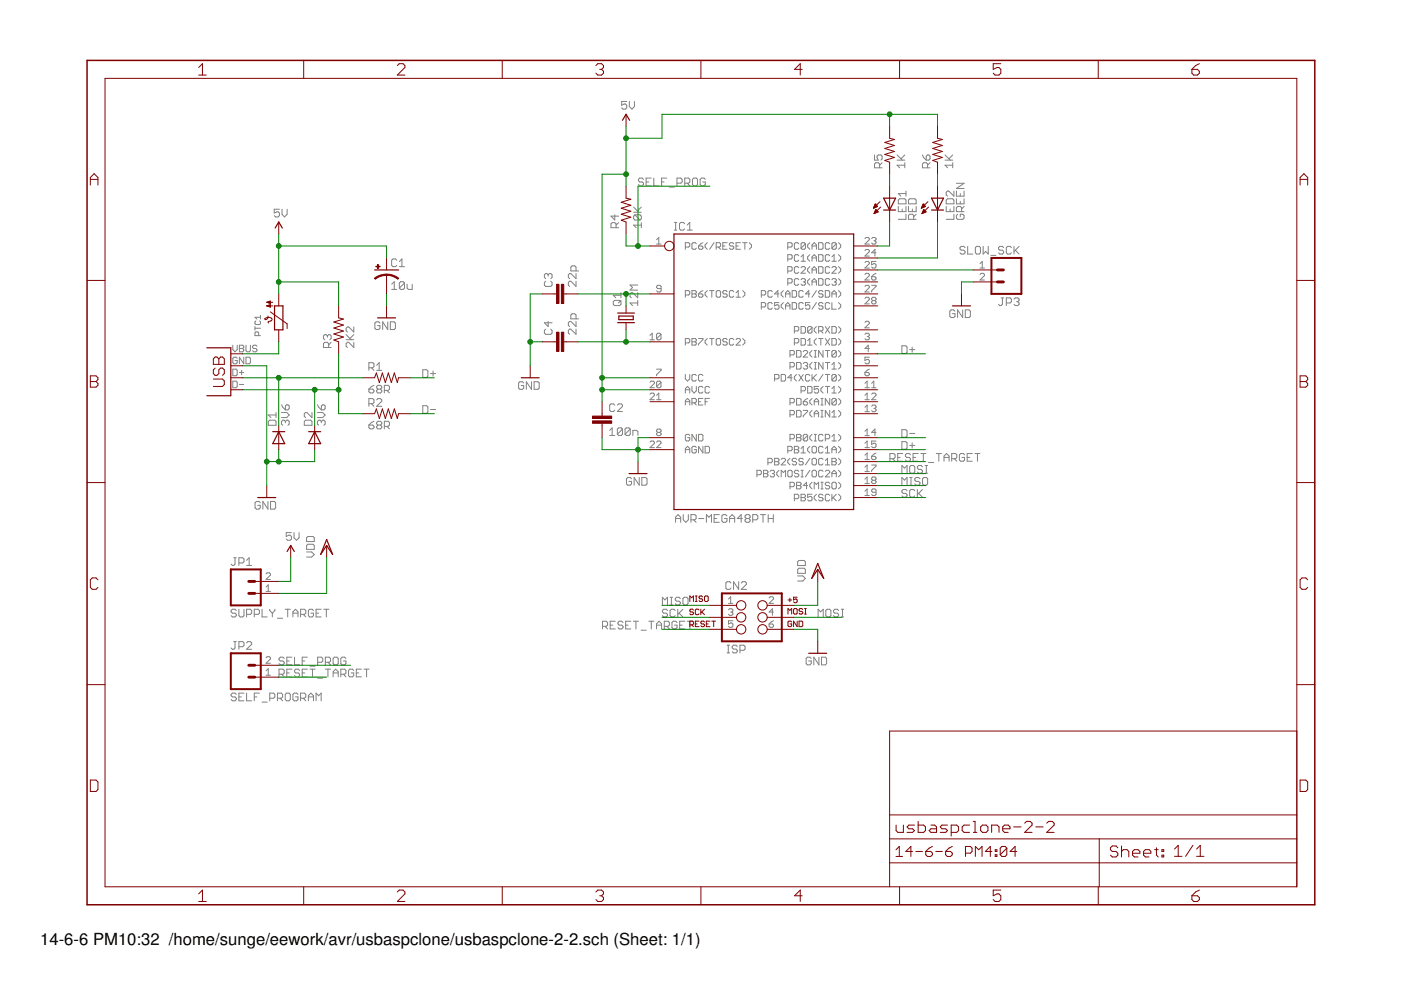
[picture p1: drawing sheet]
<svg xmlns="http://www.w3.org/2000/svg" width="297mm" height="210mm" viewBox="0 0 297 210" stroke-linecap="round" stroke-linejoin="round" font-family="sans-serif">
<defs><g id="words">
<text font-size="3.5" x="8.5" y="200.4">14-6-6 PM10:32 /home/sunge/eework/avr/usbaspclone/usbaspclone-2-2.sch (Sheet: 1/1)</text>
</g></defs>
<g fill="#808080" stroke="#808080" stroke-width=".21">
<path d="M58.1 44.4h1.1z"/>
<path d="M58.1 44.4v.8z"/>
<path d="M58.1 45.2l.6-.3z"/>
<path d="M58.7 44.9h.3z"/>
<path d="M59 44.9l.2 .3z"/>
<path d="M59.2 45.2v.5z"/>
<path d="M59.2 45.7l-.2 .3z"/>
<path d="M58.4 46h.6z"/>
<path d="M58.1 45.7l.3 .3z"/>
<path d="M59.8 44.4v1z"/>
<path d="M59.8 45.4l.5 .6z"/>
<path d="M60.3 46l.6-.6z"/>
<path d="M60.9 44.4v1z"/>
<path d="M65 118.1h1.1z"/>
<path d="M66.1 118.1l.5-.5z"/>
<path d="M66.1 117l.5 .6z"/>
<path d="M65 117h1.1z"/>
<path d="M65 116.5h1.6z"/>
<path d="M66.6 115.7v.8z"/>
<path d="M66.4 115.4l.2 .3z"/>
<path d="M65.3 115.4h1.1z"/>
<path d="M65 115.7l.3-.3z"/>
<path d="M65 115.7v.8z"/>
<path d="M65 114.8h1.6z"/>
<path d="M66.6 114v.8z"/>
<path d="M66.4 113.7l.2 .3z"/>
<path d="M65.3 113.7h1.1z"/>
<path d="M65.3 113.7l-.3 .3z"/>
<path d="M65 114v.8z"/>
<path d="M78.8 82l.5-.3z"/>
<path d="M78.8 82l-.6 .5z"/>
<path d="M78.2 82.5v.6z"/>
<path d="M78.2 83.1l.3 .2z"/>
<path d="M78.5 83.3h.5z"/>
<path d="M79 83.3l.3-.2z"/>
<path d="M79.3 82.8v.3z"/>
<path d="M79 82.5l.3 .3z"/>
<path d="M78.2 82.5h.8z"/>
<path d="M79.9 82l.2-.3z"/>
<path d="M80.1 81.7h.6z"/>
<path d="M80.7 81.7l.2 .3z"/>
<path d="M80.9 82v.2z"/>
<path d="M80.9 82.2l-.2 .3z"/>
<path d="M80.7 82.5l.2 .3z"/>
<path d="M80.9 82.8v.3z"/>
<path d="M80.7 83.3l.2-.2z"/>
<path d="M80.1 83.3h.6z"/>
<path d="M79.9 83.1l.2 .2z"/>
<path d="M79.9 82.8v.3z"/>
<path d="M80.1 82.5l-.2 .3z"/>
<path d="M79.9 82.2l.2 .3z"/>
<path d="M79.9 82v.2z"/>
<path d="M80.1 82.5h.6z"/>
<path d="M81.5 81.7v1.6z"/>
<path d="M81.5 81.7h.8z"/>
<path d="M82.3 81.7l.3 .3z"/>
<path d="M82.6 82v.5z"/>
<path d="M82.6 82.5l-.3 .3z"/>
<path d="M81.5 82.8h.8z"/>
<path d="M82 82.8l.6 .5z"/>
<path d="M204.3 52.2l.3 .3z"/>
<path d="M203.8 52.2h.5z"/>
<path d="M203.8 52.2l-.3 .3z"/>
<path d="M203.5 52.5v.3z"/>
<path d="M203.5 52.8l.3 .2z"/>
<path d="M203.8 53h.5z"/>
<path d="M204.3 53l.3 .3z"/>
<path d="M204.6 53.3v.3z"/>
<path d="M204.6 53.6l-.3 .3z"/>
<path d="M203.8 53.9h.5z"/>
<path d="M203.5 53.6l.3 .3z"/>
<path d="M205.2 52.2v1.7z"/>
<path d="M205.2 53.9h1z"/>
<path d="M207.1 52.2h.5z"/>
<path d="M207.1 52.2l-.3 .3z"/>
<path d="M206.8 52.5v1.1z"/>
<path d="M206.8 53.6l.3 .3z"/>
<path d="M207.1 53.9h.5z"/>
<path d="M207.9 53.6l-.3 .3z"/>
<path d="M207.9 52.5v1.1z"/>
<path d="M207.6 52.2l.3 .3z"/>
<path d="M208.4 52.2v1.7z"/>
<path d="M209 53.3l-.6 .6z"/>
<path d="M209 53.3l.5 .6z"/>
<path d="M209.5 52.2v1.7z"/>
<path d="M210.1 54.1h1.1z"/>
<path d="M212.5 52.2l.3 .3z"/>
<path d="M212 52.2h.5z"/>
<path d="M212 52.2l-.3 .3z"/>
<path d="M211.7 52.5v.3z"/>
<path d="M211.7 52.8l.3 .2z"/>
<path d="M212 53h.5z"/>
<path d="M212.5 53l.3 .3z"/>
<path d="M212.8 53.3v.3z"/>
<path d="M212.8 53.6l-.3 .3z"/>
<path d="M212 53.9h.5z"/>
<path d="M211.7 53.6l.3 .3z"/>
<path d="M214.2 52.2l.2 .3z"/>
<path d="M213.6 52.2h.6z"/>
<path d="M213.6 52.2l-.2 .3z"/>
<path d="M213.4 52.5v1.1z"/>
<path d="M213.4 53.6l.2 .3z"/>
<path d="M213.6 53.9h.6z"/>
<path d="M214.2 53.9l.2-.3z"/>
<path d="M215 52.2v1.7z"/>
<path d="M216.1 52.2l-1.1 1.1z"/>
<path d="M215.3 53l.8 .9z"/>
<path d="M49.8 147l.3 .2z"/>
<path d="M49.3 147h.5z"/>
<path d="M49.3 147l-.3 .2z"/>
<path d="M49 147.2v.3z"/>
<path d="M49 147.5l.3 .3z"/>
<path d="M49.3 147.8h.5z"/>
<path d="M49.8 147.8l.3 .2z"/>
<path d="M50.1 148v.3z"/>
<path d="M50.1 148.3l-.3 .3z"/>
<path d="M49.3 148.6h.5z"/>
<path d="M49 148.3l.3 .3z"/>
<path d="M50.7 147h1z"/>
<path d="M50.7 147v1.6z"/>
<path d="M50.7 148.6h1z"/>
<path d="M50.7 147.8h.5z"/>
<path d="M52.3 147v1.6z"/>
<path d="M52.3 148.6h1.1z"/>
<path d="M53.9 147v1.6z"/>
<path d="M53.9 147h1.1z"/>
<path d="M53.9 147.8h.6z"/>
<path d="M55.6 148.9h1z"/>
<path d="M57.2 147v1.6z"/>
<path d="M57.2 147h.8z"/>
<path d="M58 147l.3 .2z"/>
<path d="M58.3 147.2v.6z"/>
<path d="M58 148l.3-.2z"/>
<path d="M57.2 148h.8z"/>
<path d="M58.8 147v1.6z"/>
<path d="M58.8 147h.8z"/>
<path d="M59.6 147l.3 .2z"/>
<path d="M59.9 147.2v.6z"/>
<path d="M59.9 147.8l-.3 .2z"/>
<path d="M58.8 148h.8z"/>
<path d="M59.4 148l.5 .6z"/>
<path d="M60.7 147h.6z"/>
<path d="M60.7 147l-.2 .2z"/>
<path d="M60.5 147.2v1.1z"/>
<path d="M60.5 148.3l.2 .3z"/>
<path d="M60.7 148.6h.6z"/>
<path d="M61.3 148.6l.3-.3z"/>
<path d="M61.6 147.2v1.1z"/>
<path d="M61.3 147l.3 .2z"/>
<path d="M62.9 147l.3 .2z"/>
<path d="M62.4 147h.5z"/>
<path d="M62.4 147l-.3 .2z"/>
<path d="M62.1 147.2v1.1z"/>
<path d="M62.1 148.3l.3 .3z"/>
<path d="M62.4 148.6h.5z"/>
<path d="M63.2 148.3l-.3 .3z"/>
<path d="M63.2 147.8v.5z"/>
<path d="M62.7 147.8h.5z"/>
<path d="M63.7 147v1.6z"/>
<path d="M63.7 147h.9z"/>
<path d="M64.6 147l.2 .2z"/>
<path d="M64.8 147.2v.6z"/>
<path d="M64.8 147.8l-.2 .2z"/>
<path d="M63.7 148h.9z"/>
<path d="M64.3 148l.5 .6z"/>
<path d="M65.4 147.5v1.1z"/>
<path d="M65.9 147l-.5 .5z"/>
<path d="M65.9 147l.6 .5z"/>
<path d="M66.5 147.5v1.1z"/>
<path d="M65.4 147.8h1.1z"/>
<path d="M67 147v1.6z"/>
<path d="M67 147l.6 .5z"/>
<path d="M68.1 147l-.5 .5z"/>
<path d="M68.1 147v1.6z"/>
<path d="M49.8 129.2l.3 .3z"/>
<path d="M49.3 129.2h.5z"/>
<path d="M49.3 129.2l-.3 .3z"/>
<path d="M49 129.5v.2z"/>
<path d="M49 129.7l.3 .3z"/>
<path d="M49.3 130h.5z"/>
<path d="M49.8 130l.3 .3z"/>
<path d="M50.1 130.3v.2z"/>
<path d="M50.1 130.5l-.3 .3z"/>
<path d="M49.3 130.8h.5z"/>
<path d="M49 130.5l.3 .3z"/>
<path d="M50.7 129.2v1.3z"/>
<path d="M50.7 130.5l.2 .3z"/>
<path d="M50.9 130.8h.6z"/>
<path d="M51.5 130.8l.2-.3z"/>
<path d="M51.7 129.2v1.3z"/>
<path d="M52.3 129.2v1.6z"/>
<path d="M52.3 129.2h.8z"/>
<path d="M53.1 129.2l.3 .3z"/>
<path d="M53.4 129.5v.5z"/>
<path d="M53.1 130.3l.3-.3z"/>
<path d="M52.3 130.3h.8z"/>
<path d="M53.9 129.2v1.6z"/>
<path d="M53.9 129.2h.8z"/>
<path d="M54.7 129.2l.3 .3z"/>
<path d="M55 129.5v.5z"/>
<path d="M54.7 130.3l.3-.3z"/>
<path d="M53.9 130.3h.8z"/>
<path d="M55.6 129.2v1.6z"/>
<path d="M55.6 130.8h1z"/>
<path d="M57.2 129.2v.3z"/>
<path d="M57.2 129.5l.5 .5z"/>
<path d="M58.3 129.5l-.6 .5z"/>
<path d="M58.3 129.2v.3z"/>
<path d="M57.7 130v.8z"/>
<path d="M58.8 131.1h1.1z"/>
<path d="M61 129.2v1.6z"/>
<path d="M60.5 129.2h1.1z"/>
<path d="M62.1 129.7v1.1z"/>
<path d="M62.1 129.7l.6-.5z"/>
<path d="M62.7 129.2l.5 .5z"/>
<path d="M63.2 129.7v1.1z"/>
<path d="M62.1 130h1.1z"/>
<path d="M63.7 129.2v1.6z"/>
<path d="M63.7 129.2h.9z"/>
<path d="M64.6 129.2l.2 .3z"/>
<path d="M64.8 129.5v.5z"/>
<path d="M64.6 130.3l.2-.3z"/>
<path d="M63.7 130.3h.9z"/>
<path d="M64.3 130.3l.5 .5z"/>
<path d="M66.2 129.2l.3 .3z"/>
<path d="M65.7 129.2h.5z"/>
<path d="M65.7 129.2l-.3 .3z"/>
<path d="M65.4 129.5v1z"/>
<path d="M65.4 130.5l.3 .3z"/>
<path d="M65.7 130.8h.5z"/>
<path d="M66.2 130.8l.3-.3z"/>
<path d="M66.5 130v.5z"/>
<path d="M65.9 130h.6z"/>
<path d="M67 129.2h1.1z"/>
<path d="M67 129.2v1.6z"/>
<path d="M67 130.8h1.1z"/>
<path d="M67 130h.6z"/>
<path d="M69.2 129.2v1.6z"/>
<path d="M68.6 129.2h1.1z"/>
<path d="M143.2 109.7v1z"/>
<path d="M143.8 109.1l-.6 .6z"/>
<path d="M143.8 109.1l.5 .6z"/>
<path d="M144.3 109.7v1z"/>
<path d="M143.2 109.9h1.1z"/>
<path d="M144.9 109.1v1.1z"/>
<path d="M144.9 110.2l.5 .5z"/>
<path d="M145.4 110.7l.5-.5z"/>
<path d="M145.9 109.1v1.1z"/>
<path d="M146.5 109.1v1.6z"/>
<path d="M146.5 109.1h.8z"/>
<path d="M147.3 109.1l.3 .3z"/>
<path d="M147.6 109.4v.5z"/>
<path d="M147.6 109.9l-.3 .3z"/>
<path d="M146.5 110.2h.8z"/>
<path d="M147 110.2l.6 .5z"/>
<path d="M148.1 109.9h1.1z"/>
<path d="M149.8 109.1v1.6z"/>
<path d="M149.8 109.1l.5 .6z"/>
<path d="M150.9 109.1l-.6 .6z"/>
<path d="M150.9 109.1v1.6z"/>
<path d="M151.4 109.1h1.1z"/>
<path d="M151.4 109.1v1.6z"/>
<path d="M151.4 110.7h1.1z"/>
<path d="M151.4 109.9h.6z"/>
<path d="M153.9 109.1l.2 .3z"/>
<path d="M153.3 109.1h.6z"/>
<path d="M153.3 109.1l-.2 .3z"/>
<path d="M153.1 109.4v1.1z"/>
<path d="M153.1 110.5l.2 .2z"/>
<path d="M153.3 110.7h.6z"/>
<path d="M154.1 110.5l-.2 .2z"/>
<path d="M154.1 109.9v.6z"/>
<path d="M153.6 109.9h.5z"/>
<path d="M154.7 109.7v1z"/>
<path d="M154.7 109.7l.5-.6z"/>
<path d="M155.2 109.1l.6 .6z"/>
<path d="M155.8 109.7v1z"/>
<path d="M154.7 109.9h1.1z"/>
<path d="M157.1 109.1v1.6z"/>
<path d="M157.1 109.1l-.8 .8z"/>
<path d="M156.3 109.9h1.1z"/>
<path d="M158 109.4l.2-.3z"/>
<path d="M158.2 109.1h.6z"/>
<path d="M158.8 109.1l.2 .3z"/>
<path d="M159 109.4v.3z"/>
<path d="M159 109.7l-.2 .2z"/>
<path d="M158.8 109.9l.2 .3z"/>
<path d="M159 110.2v.3z"/>
<path d="M159 110.5l-.2 .2z"/>
<path d="M158.2 110.7h.6z"/>
<path d="M158 110.5l.2 .2z"/>
<path d="M158 110.2v.3z"/>
<path d="M158.2 109.9l-.2 .3z"/>
<path d="M158 109.7l.2 .2z"/>
<path d="M158 109.4v.3z"/>
<path d="M158.2 109.9h.6z"/>
<path d="M159.6 109.1v1.6z"/>
<path d="M159.6 109.1h.8z"/>
<path d="M160.4 109.1l.3 .3z"/>
<path d="M160.7 109.4v.5z"/>
<path d="M160.4 110.2l.3-.3z"/>
<path d="M159.6 110.2h.8z"/>
<path d="M161.8 109.1v1.6z"/>
<path d="M161.2 109.1h1.1z"/>
<path d="M162.9 109.1v1.6z"/>
<path d="M162.9 109.9h1.1z"/>
<path d="M164 109.1v1.6z"/>
<path d="M154.2 138.4h.5z"/>
<path d="M154.4 136.8v1.6z"/>
<path d="M154.2 136.8h.5z"/>
<path d="M156.1 136.8l.2 .3z"/>
<path d="M155.5 136.8h.6z"/>
<path d="M155.5 136.8l-.3 .3z"/>
<path d="M155.2 137.1v.2z"/>
<path d="M155.2 137.3l.3 .3z"/>
<path d="M155.5 137.6h.6z"/>
<path d="M156.1 137.6l.2 .3z"/>
<path d="M156.3 137.9v.3z"/>
<path d="M156.3 138.2l-.2 .2z"/>
<path d="M155.5 138.4h.6z"/>
<path d="M155.2 138.2l.3 .2z"/>
<path d="M156.9 136.8v1.6z"/>
<path d="M156.9 136.8h.8z"/>
<path d="M157.7 136.8l.3 .3z"/>
<path d="M158 137.1v.5z"/>
<path d="M157.7 137.9l.3-.3z"/>
<path d="M156.9 137.9h.8z"/>
<path d="M83 60.3l.6-.6z"/>
<path d="M83.6 59.7v1.7z"/>
<path d="M83 61.4h1.1z"/>
<path d="M84.7 60v1.1z"/>
<path d="M84.7 60l.2-.3z"/>
<path d="M84.9 59.7h.6z"/>
<path d="M85.5 59.7l.3 .3z"/>
<path d="M85.8 60v1.1z"/>
<path d="M85.8 61.1l-.3 .3z"/>
<path d="M84.9 61.4h.6z"/>
<path d="M84.7 61.1l.2 .3z"/>
<path d="M84.7 61.1l1.1-1.1z"/>
<path d="M86.3 60.3v.8z"/>
<path d="M86.3 61.1l.3 .3z"/>
<path d="M86.6 61.4h.8z"/>
<path d="M87.4 60.3v1.1z"/>
<path d="M133.6 64.2l.5 .6z"/>
<path d="M133.6 64.2h1.6z"/>
<path d="M135.2 63.7v1.1z"/>
<path d="M135.2 62.1v1z"/>
<path d="M134.1 62.1l1.1 1z"/>
<path d="M133.9 62.1h.2z"/>
<path d="M133.6 62.3l.3-.2z"/>
<path d="M133.6 62.3v.6z"/>
<path d="M133.6 62.9l.3 .2z"/>
<path d="M133.6 61.5h1.6z"/>
<path d="M134.1 61l-.5 .5z"/>
<path d="M133.6 60.4l.5 .6z"/>
<path d="M133.6 60.4h1.6z"/>
<path d="M59.7 89.9l.3 .3z"/>
<path d="M59.7 89.4v.5z"/>
<path d="M59.7 89.4l.3-.3z"/>
<path d="M60 89.1h.2z"/>
<path d="M60.2 89.1l.3 .3z"/>
<path d="M60.5 89.4v.2z"/>
<path d="M60.5 89.4l.3-.3z"/>
<path d="M60.8 89.1h.2z"/>
<path d="M61 89.1l.3 .3z"/>
<path d="M61.3 89.4v.5z"/>
<path d="M61 90.2l.3-.3z"/>
<path d="M59.7 88.5h1.1z"/>
<path d="M61.3 88l-.5 .5z"/>
<path d="M60.8 87.5l.5 .5z"/>
<path d="M59.7 87.5h1.1z"/>
<path d="M59.7 85.8l.3 .6z"/>
<path d="M60 86.4l.5 .5z"/>
<path d="M60.5 86.9h.5z"/>
<path d="M61 86.9l.3-.3z"/>
<path d="M61.3 86.1v.5z"/>
<path d="M61 85.8l.3 .3z"/>
<path d="M60.8 85.8h.2z"/>
<path d="M60.5 86.1l.3-.3z"/>
<path d="M60.5 86.1v.8z"/>
<path d="M192.6 46.5h1.6z"/>
<path d="M192.6 45.7v.8z"/>
<path d="M192.6 45.7l.3-.3z"/>
<path d="M192.9 45.4h.5z"/>
<path d="M193.4 45.4l.3 .3z"/>
<path d="M193.7 45.7v.8z"/>
<path d="M194.2 45.4l-.5 .6z"/>
<path d="M192.6 43.8v1.1z"/>
<path d="M192.6 44.9h1.6z"/>
<path d="M194.2 43.8v1.1z"/>
<path d="M193.4 44.3v.6z"/>
<path d="M192.6 43.2h1.6z"/>
<path d="M194.2 42.4v.8z"/>
<path d="M194 42.1l.2 .3z"/>
<path d="M192.9 42.1h1.1z"/>
<path d="M192.9 42.1l-.3 .3z"/>
<path d="M192.6 42.4v.8z"/>
<path d="M129.3 91.2l.5-.5z"/>
<path d="M129.8 90.7v1.6z"/>
<path d="M129.3 92.3h1z"/>
<path d="M130.9 91v1.1z"/>
<path d="M130.9 91l.3-.3z"/>
<path d="M131.2 90.7h.5z"/>
<path d="M131.7 90.7l.3 .3z"/>
<path d="M132 91v1.1z"/>
<path d="M132 92.1l-.3 .2z"/>
<path d="M131.2 92.3h.5z"/>
<path d="M130.9 92.1l.3 .2z"/>
<path d="M132 91l-1.1 1.1z"/>
<path d="M132.5 91v1.1z"/>
<path d="M132.5 91l.3-.3z"/>
<path d="M132.8 90.7h.5z"/>
<path d="M133.3 90.7l.3 .3z"/>
<path d="M133.6 91v1.1z"/>
<path d="M133.3 92.3l.3-.2z"/>
<path d="M132.8 92.3h.5z"/>
<path d="M132.5 92.1l.3 .2z"/>
<path d="M132.5 92.1l1.1-1.1z"/>
<path d="M134.2 91.2v1.1z"/>
<path d="M134.2 91.2h.8z"/>
<path d="M135 91.2l.3 .3z"/>
<path d="M135.3 91.5v.8z"/>
<path d="M54.9 106.3l.3 .3z"/>
<path d="M54.4 106.3h.5z"/>
<path d="M54.4 106.3l-.3 .3z"/>
<path d="M54.1 106.6v1.1z"/>
<path d="M54.1 107.7l.3 .2z"/>
<path d="M54.4 107.9h.5z"/>
<path d="M54.9 107.9l.3-.2z"/>
<path d="M55.2 107.1v.6z"/>
<path d="M54.6 107.1h.6z"/>
<path d="M55.7 106.3v1.6z"/>
<path d="M55.7 106.3l1.1 1.6z"/>
<path d="M56.8 106.3v1.6z"/>
<path d="M57.4 106.3v1.6z"/>
<path d="M57.4 107.9h.8z"/>
<path d="M58.2 107.9l.2-.2z"/>
<path d="M58.4 106.6v1.1z"/>
<path d="M58.2 106.3l.2 .3z"/>
<path d="M57.4 106.3h.8z"/>
<path d="M78.8 89.6l.5-.3z"/>
<path d="M78.8 89.6l-.6 .5z"/>
<path d="M78.2 90.1v.6z"/>
<path d="M78.2 90.7l.3 .2z"/>
<path d="M78.5 90.9h.5z"/>
<path d="M79 90.9l.3-.2z"/>
<path d="M79.3 90.4v.3z"/>
<path d="M79 90.1l.3 .3z"/>
<path d="M78.2 90.1h.8z"/>
<path d="M79.9 89.6l.2-.3z"/>
<path d="M80.1 89.3h.6z"/>
<path d="M80.7 89.3l.2 .3z"/>
<path d="M80.9 89.6v.3z"/>
<path d="M80.9 89.9l-.2 .2z"/>
<path d="M80.7 90.1l.2 .3z"/>
<path d="M80.9 90.4v.3z"/>
<path d="M80.7 90.9l.2-.2z"/>
<path d="M80.1 90.9h.6z"/>
<path d="M79.9 90.7l.2 .2z"/>
<path d="M79.9 90.4v.3z"/>
<path d="M80.1 90.1l-.2 .3z"/>
<path d="M79.9 89.9l.2 .2z"/>
<path d="M79.9 89.6v.3z"/>
<path d="M80.1 90.1h.6z"/>
<path d="M81.5 89.3v1.6z"/>
<path d="M81.5 89.3h.8z"/>
<path d="M82.3 89.3l.3 .3z"/>
<path d="M82.6 89.6v.5z"/>
<path d="M82.6 90.1l-.3 .3z"/>
<path d="M81.5 90.4h.8z"/>
<path d="M82 90.4l.6 .5z"/>
<path d="M67.3 89.9l.3 .3z"/>
<path d="M67.3 89.4v.5z"/>
<path d="M67.3 89.4l.3-.3z"/>
<path d="M67.6 89.1h.3z"/>
<path d="M67.9 89.1l.2 .3z"/>
<path d="M68.1 89.4v.2z"/>
<path d="M68.1 89.4l.3-.3z"/>
<path d="M68.4 89.1h.3z"/>
<path d="M68.7 89.1l.2 .3z"/>
<path d="M68.9 89.4v.5z"/>
<path d="M68.7 90.2l.2-.3z"/>
<path d="M67.3 88.5h1.1z"/>
<path d="M68.9 88l-.5 .5z"/>
<path d="M68.4 87.5l.5 .5z"/>
<path d="M67.3 87.5h1.1z"/>
<path d="M67.3 85.8l.3 .6z"/>
<path d="M67.6 86.4l.5 .5z"/>
<path d="M68.1 86.9h.6z"/>
<path d="M68.7 86.9l.2-.3z"/>
<path d="M68.9 86.1v.5z"/>
<path d="M68.7 85.8l.2 .3z"/>
<path d="M68.4 85.8h.3z"/>
<path d="M68.1 86.1l.3-.3z"/>
<path d="M68.1 86.1v.8z"/>
<path d="M75 72.6v1.1z"/>
<path d="M73.9 72.6l1.1 1.1z"/>
<path d="M73.7 72.6h.2z"/>
<path d="M73.7 72.6l-.3 .3z"/>
<path d="M73.4 72.9v.5z"/>
<path d="M73.4 73.4l.3 .3z"/>
<path d="M73.4 72h1.6z"/>
<path d="M73.4 70.9l1.1 1.1z"/>
<path d="M74.2 71.8l.8-.9z"/>
<path d="M75 69.3v1.1z"/>
<path d="M73.9 69.3l1.1 1.1z"/>
<path d="M73.7 69.3h.2z"/>
<path d="M73.7 69.3l-.3 .3z"/>
<path d="M73.4 69.6v.5z"/>
<path d="M73.4 70.1l.3 .3z"/>
<path d="M60.7 112.9h1.1z"/>
<path d="M60.7 112.9v.8z"/>
<path d="M60.7 113.7l.5-.2z"/>
<path d="M61.2 113.5h.3z"/>
<path d="M61.5 113.5l.3 .2z"/>
<path d="M61.8 113.7v.6z"/>
<path d="M61.8 114.3l-.3 .3z"/>
<path d="M61 114.6h.5z"/>
<path d="M60.7 114.3l.3 .3z"/>
<path d="M62.3 112.9v1.1z"/>
<path d="M62.3 114l.6 .6z"/>
<path d="M62.9 114.6l.5-.6z"/>
<path d="M63.4 112.9v1.1z"/>
<path d="M80.3 68.2l.3 .3z"/>
<path d="M79.8 68.2h.5z"/>
<path d="M79.8 68.2l-.3 .3z"/>
<path d="M79.5 68.5v1.1z"/>
<path d="M79.5 69.6l.3 .3z"/>
<path d="M79.8 69.9h.5z"/>
<path d="M80.6 69.6l-.3 .3z"/>
<path d="M80.6 69v.6z"/>
<path d="M80 69h.6z"/>
<path d="M81.1 68.2v1.7z"/>
<path d="M81.1 68.2l1.1 1.7z"/>
<path d="M82.2 68.2v1.7z"/>
<path d="M82.8 68.2v1.7z"/>
<path d="M82.8 69.9h.8z"/>
<path d="M83.6 69.9l.2-.3z"/>
<path d="M83.8 68.5v1.1z"/>
<path d="M83.6 68.2l.2 .3z"/>
<path d="M82.8 68.2h.8z"/>
<path d="M131.8 21.5h1.1z"/>
<path d="M131.8 21.5v.8z"/>
<path d="M131.8 22.3l.5-.2z"/>
<path d="M132.3 22.1h.3z"/>
<path d="M132.6 22.1l.3 .2z"/>
<path d="M132.9 22.3v.6z"/>
<path d="M132.9 22.9l-.3 .2z"/>
<path d="M132.1 23.1h.5z"/>
<path d="M131.8 22.9l.3 .2z"/>
<path d="M133.4 21.5v1.1z"/>
<path d="M133.4 22.6l.6 .5z"/>
<path d="M134.5 22.6l-.5 .5z"/>
<path d="M134.5 21.5v1.1z"/>
<path d="M134.3 47.7l.6 .6z"/>
<path d="M134.3 47.7h1.7z"/>
<path d="M136 47.2v1.1z"/>
<path d="M134.6 46.7h1.1z"/>
<path d="M134.3 46.4l.3 .3z"/>
<path d="M134.3 45.8v.6z"/>
<path d="M134.3 45.8l.3-.3z"/>
<path d="M134.6 45.5h1.1z"/>
<path d="M135.7 45.5l.3 .3z"/>
<path d="M136 45.8v.6z"/>
<path d="M136 46.4l-.3 .3z"/>
<path d="M134.6 45.5l1.1 1.2z"/>
<path d="M134.3 45h1.7z"/>
<path d="M134.3 43.9l1.1 1.1z"/>
<path d="M135.1 44.7l.9-.8z"/>
<path d="M122.1 59.6v1.1z"/>
<path d="M121 59.6l1.1 1.1z"/>
<path d="M120.8 59.6h.2z"/>
<path d="M120.8 59.6l-.3 .3z"/>
<path d="M120.5 59.9v.6z"/>
<path d="M120.5 60.5l.3 .2z"/>
<path d="M122.1 58v1.1z"/>
<path d="M121 58l1.1 1.1z"/>
<path d="M120.8 58h.2z"/>
<path d="M120.8 58l-.3 .3z"/>
<path d="M120.5 58.3v.5z"/>
<path d="M120.5 58.8l.3 .3z"/>
<path d="M121 57.4h1.7z"/>
<path d="M121 56.6v.8z"/>
<path d="M121.3 56.4l-.3 .2z"/>
<path d="M121.3 56.4h.6z"/>
<path d="M121.9 56.4l.2 .2z"/>
<path d="M122.1 56.6v.8z"/>
<path d="M122.1 69.8v1.1z"/>
<path d="M121 69.8l1.1 1.1z"/>
<path d="M120.8 69.8h.2z"/>
<path d="M120.8 69.8l-.3 .3z"/>
<path d="M120.5 70.1v.5z"/>
<path d="M120.5 70.6l.3 .3z"/>
<path d="M122.1 68.2v1z"/>
<path d="M121 68.2l1.1 1z"/>
<path d="M120.8 68.2h.2z"/>
<path d="M120.8 68.2l-.3 .2z"/>
<path d="M120.5 68.4v.6z"/>
<path d="M120.5 69l.3 .2z"/>
<path d="M121 67.6h1.7z"/>
<path d="M121 66.8v.8z"/>
<path d="M121 66.8l.3-.3z"/>
<path d="M121.3 66.5h.6z"/>
<path d="M121.9 66.5l.2 .3z"/>
<path d="M122.1 66.8v.8z"/>
<path d="M110.8 80.9l.2 .3z"/>
<path d="M110.2 80.9h.6z"/>
<path d="M110 81.2l.2-.3z"/>
<path d="M110 81.2v1.1z"/>
<path d="M110 82.3l.2 .2z"/>
<path d="M110.2 82.5h.6z"/>
<path d="M110.8 82.5l.2-.2z"/>
<path d="M111 81.7v.6z"/>
<path d="M110.5 81.7h.5z"/>
<path d="M111.6 80.9v1.6z"/>
<path d="M111.6 80.9l1.1 1.6z"/>
<path d="M112.7 80.9v1.6z"/>
<path d="M113.2 80.9v1.6z"/>
<path d="M113.2 82.5h.8z"/>
<path d="M114 82.5l.3-.2z"/>
<path d="M114.3 81.2v1.1z"/>
<path d="M114 80.9l.3 .3z"/>
<path d="M113.2 80.9h.8z"/>
<path d="M202.8 45.7l.2-.3z"/>
<path d="M202.8 45.7v.5z"/>
<path d="M202.8 46.2l.2 .3z"/>
<path d="M203 46.5h1.1z"/>
<path d="M204.1 46.5l.3-.3z"/>
<path d="M204.4 45.7v.5z"/>
<path d="M204.1 45.4l.3 .3z"/>
<path d="M203.6 45.4h.5z"/>
<path d="M203.6 45.4v.6z"/>
<path d="M202.8 44.9h1.6z"/>
<path d="M202.8 44v.9z"/>
<path d="M202.8 44l.2-.2z"/>
<path d="M203 43.8h.6z"/>
<path d="M203.6 43.8l.3 .2z"/>
<path d="M203.9 44v.9z"/>
<path d="M204.4 43.8l-.5 .5z"/>
<path d="M202.8 42.1v1.1z"/>
<path d="M202.8 43.2h1.6z"/>
<path d="M204.4 42.1v1.1z"/>
<path d="M203.6 42.7v.5z"/>
<path d="M202.8 40.5v1.1z"/>
<path d="M202.8 41.6h1.6z"/>
<path d="M204.4 40.5v1.1z"/>
<path d="M203.6 41v.6z"/>
<path d="M202.8 40h1.6z"/>
<path d="M202.8 40l1.6-1.1z"/>
<path d="M202.8 38.9h1.6z"/>
<path d="M190.2 35l.6 .6z"/>
<path d="M190.2 35h1.6z"/>
<path d="M191.8 34.5v1.1z"/>
<path d="M190.2 34h1.6z"/>
<path d="M190.2 32.9l1.1 1.1z"/>
<path d="M191.8 32.9l-.8 .8z"/>
<path d="M200.4 35l.5 .6z"/>
<path d="M200.4 35h1.6z"/>
<path d="M202 34.5v1.1z"/>
<path d="M200.4 34h1.6z"/>
<path d="M200.4 32.9l1.1 1.1z"/>
<path d="M202 32.9l-.8 .8z"/>
<path d="M202.2 65.7l.3 .3z"/>
<path d="M201.7 65.7h.5z"/>
<path d="M201.7 65.7l-.3 .3z"/>
<path d="M201.4 66v1.1z"/>
<path d="M201.4 67.1l.3 .2z"/>
<path d="M201.7 67.3h.5z"/>
<path d="M202.5 67.1l-.3 .2z"/>
<path d="M202.5 66.5v.6z"/>
<path d="M201.9 66.5h.6z"/>
<path d="M203 65.7v1.6z"/>
<path d="M203 65.7l1.1 1.6z"/>
<path d="M204.1 65.7v1.6z"/>
<path d="M204.7 65.7v1.6z"/>
<path d="M204.7 67.3h.8z"/>
<path d="M205.5 67.3l.2-.2z"/>
<path d="M205.7 66v1.1z"/>
<path d="M205.5 65.7l.2 .3z"/>
<path d="M204.7 65.7h.8z"/>
<path d="M169.1 123.2h1.1z"/>
<path d="M170.7 122.6l-.5 .6z"/>
<path d="M170.2 122.1l.5 .5z"/>
<path d="M169.1 122.1h1.1z"/>
<path d="M169.1 121.6h1.6z"/>
<path d="M170.7 120.7v.9z"/>
<path d="M170.5 120.5l.2 .2z"/>
<path d="M169.4 120.5h1.1z"/>
<path d="M169.1 120.7l.3-.2z"/>
<path d="M169.1 120.7v.9z"/>
<path d="M169.1 119.9h1.6z"/>
<path d="M170.7 119.1v.8z"/>
<path d="M170.5 118.8l.2 .3z"/>
<path d="M169.4 118.8h1.1z"/>
<path d="M169.1 119.1l.3-.3z"/>
<path d="M169.1 119.1v.8z"/>
<path d="M171.7 139.3l.3 .3z"/>
<path d="M171.2 139.3h.5z"/>
<path d="M171.2 139.3l-.3 .3z"/>
<path d="M170.9 139.6v1.1z"/>
<path d="M170.9 140.7l.3 .3z"/>
<path d="M171.2 141h.5z"/>
<path d="M171.7 141l.3-.3z"/>
<path d="M172 140.1v.6z"/>
<path d="M171.4 140.1h.6z"/>
<path d="M172.5 139.3v1.7z"/>
<path d="M172.5 139.3l1.1 1.7z"/>
<path d="M173.6 139.3v1.7z"/>
<path d="M174.2 139.3v1.7z"/>
<path d="M174.2 141h.8z"/>
<path d="M175.3 140.7l-.3 .3z"/>
<path d="M175.3 139.6v1.1z"/>
<path d="M175 139.3l.3 .3z"/>
<path d="M174.2 139.3h.8z"/>
<path d="M133.6 101.2l.3 .3z"/>
<path d="M133.1 101.2h.5z"/>
<path d="M133.1 101.2l-.3 .3z"/>
<path d="M132.8 101.5v1.1z"/>
<path d="M132.8 102.6l.3 .3z"/>
<path d="M133.1 102.9h.5z"/>
<path d="M133.6 102.9l.3-.3z"/>
<path d="M133.9 102.1v.5z"/>
<path d="M133.3 102.1h.6z"/>
<path d="M134.4 101.2v1.7z"/>
<path d="M134.4 101.2l1.1 1.7z"/>
<path d="M135.5 101.2v1.7z"/>
<path d="M136.1 101.2v1.7z"/>
<path d="M136.1 102.9h.8z"/>
<path d="M136.9 102.9l.3-.3z"/>
<path d="M137.2 101.5v1.1z"/>
<path d="M136.9 101.2l.3 .3z"/>
<path d="M136.1 101.2h.8z"/>
<path d="M49.4 80.8v1.4z"/>
<path d="M49.4 82.2h.7z"/>
<path d="M50.1 82.2l.2-.2z"/>
<path d="M50.3 81v1z"/>
<path d="M50.1 80.8l.2 .2z"/>
<path d="M49.4 80.8h.7z"/>
<path d="M50.8 81.5h.9z"/>
<path d="M49.4 78.3v1.4z"/>
<path d="M49.4 79.7h.7z"/>
<path d="M50.1 79.7l.2-.3z"/>
<path d="M50.3 78.5v.9z"/>
<path d="M50.1 78.3l.2 .2z"/>
<path d="M49.4 78.3h.7z"/>
<path d="M50.8 79h.9z"/>
<path d="M51.2 78.5v.9z"/>
<path d="M50.1 75.7l.2 .3z"/>
<path d="M49.6 75.7h.5z"/>
<path d="M49.6 75.7l-.2 .3z"/>
<path d="M49.4 76v.9z"/>
<path d="M49.4 76.9l.2 .2z"/>
<path d="M49.6 77.1h.5z"/>
<path d="M50.1 77.1l.2-.2z"/>
<path d="M50.3 76.4v.5z"/>
<path d="M49.8 76.4h.5z"/>
<path d="M50.8 75.7v1.4z"/>
<path d="M50.8 75.7l.9 1.4z"/>
<path d="M51.7 75.7v1.4z"/>
<path d="M52.2 75.7v1.4z"/>
<path d="M52.2 77.1h.7z"/>
<path d="M52.9 77.1l.2-.2z"/>
<path d="M53.1 76v.9z"/>
<path d="M52.9 75.7l.2 .3z"/>
<path d="M52.2 75.7h.7z"/>
<path d="M49.4 73.2v.9z"/>
<path d="M49.4 74.1l.4 .5z"/>
<path d="M50.3 74.1l-.5 .5z"/>
<path d="M50.3 73.2v.9z"/>
<path d="M50.8 73.2v1.4z"/>
<path d="M50.8 73.2h.7z"/>
<path d="M51.5 73.2l.2 .2z"/>
<path d="M51.7 73.4v.3z"/>
<path d="M51.7 73.7l-.2 .2z"/>
<path d="M51.5 73.9l.2 .2z"/>
<path d="M51.7 74.1v.3z"/>
<path d="M51.7 74.4l-.2 .2z"/>
<path d="M50.8 74.6h.7z"/>
<path d="M50.8 73.9h.7z"/>
<path d="M52.2 73.2v1.2z"/>
<path d="M52.2 74.4l.2 .2z"/>
<path d="M52.4 74.6h.5z"/>
<path d="M53.1 74.4l-.2 .2z"/>
<path d="M53.1 73.2v1.2z"/>
<path d="M54.2 73.2l.3 .2z"/>
<path d="M53.8 73.2h.4z"/>
<path d="M53.6 73.4l.2-.2z"/>
<path d="M53.6 73.4v.3z"/>
<path d="M53.6 73.7l.2 .2z"/>
<path d="M53.8 73.9h.4z"/>
<path d="M54.2 73.9l.3 .2z"/>
<path d="M54.5 74.1v.3z"/>
<path d="M54.5 74.4l-.3 .2z"/>
<path d="M53.8 74.6h.4z"/>
<path d="M53.6 74.4l.2 .2z"/>
<path d="M78.2 76.9v1.6z"/>
<path d="M78.2 76.9h.8z"/>
<path d="M79 76.9l.3 .3z"/>
<path d="M79.3 77.2v.5z"/>
<path d="M79.3 77.7l-.3 .3z"/>
<path d="M78.2 78h.8z"/>
<path d="M78.8 78l.5 .5z"/>
<path d="M80.4 76.9l-.5 .5z"/>
<path d="M80.4 76.9v1.6z"/>
<path d="M79.9 78.5h1z"/>
<path d="M54.1 71.2h1.1z"/>
<path d="M54.1 70.6v.6z"/>
<path d="M54.1 70.6l.1-.2z"/>
<path d="M54.2 70.4h.5z"/>
<path d="M54.7 70.4l.1 .2z"/>
<path d="M54.8 70.6v.6z"/>
<path d="M54.1 69.6h1.1z"/>
<path d="M54.1 69.2v.8z"/>
<path d="M54.2 68l-.1 .2z"/>
<path d="M54.1 68.2v.4z"/>
<path d="M54.1 68.6l.1 .2z"/>
<path d="M54.2 68.8h.8z"/>
<path d="M55 68.8l.2-.2z"/>
<path d="M55.2 68.2v.4z"/>
<path d="M55 68l.2 .2z"/>
<path d="M54.1 67.3l.4 .3z"/>
<path d="M54.1 67.3h1.1z"/>
<path d="M55.2 66.9v.7z"/>
<path d="M207.8 55.9l.5-.5z"/>
<path d="M208.3 55.4v1.4z"/>
<path d="M207.8 56.8h.9z"/>
<path d="M207.8 59.4h.9z"/>
<path d="M207.8 59.4l.9-1z"/>
<path d="M208.7 58.2v.2z"/>
<path d="M208.5 58l.2 .2z"/>
<path d="M208 58h.5z"/>
<path d="M207.8 58.2l.2-.2z"/>
<path d="M211.7 64.5l.3 .3z"/>
<path d="M212 64.8h.3z"/>
<path d="M212.3 64.8l.2-.3z"/>
<path d="M212.5 63.2v1.3z"/>
<path d="M212.3 63.2h.5z"/>
<path d="M213.4 63.2v1.6z"/>
<path d="M213.4 63.2h.8z"/>
<path d="M214.2 63.2l.2 .2z"/>
<path d="M214.4 63.4v.6z"/>
<path d="M214.4 64l-.2 .2z"/>
<path d="M213.4 64.2h.8z"/>
<path d="M215 63.4l.3-.2z"/>
<path d="M215.3 63.2h.5z"/>
<path d="M215.8 63.2l.3 .2z"/>
<path d="M216.1 63.4v.3z"/>
<path d="M216.1 63.7l-.3 .3z"/>
<path d="M215.5 64h.3z"/>
<path d="M215.8 64l.3 .2z"/>
<path d="M216.1 64.2v.3z"/>
<path d="M216.1 64.5l-.3 .3z"/>
<path d="M215.3 64.8h.5z"/>
<path d="M215 64.5l.3 .3z"/>
<path d="M56.4 142.2l.5-.4z"/>
<path d="M56.9 141.8v1.4z"/>
<path d="M56.4 143.2h.9z"/>
<path d="M56.4 140.6h.9z"/>
<path d="M56.4 140.6l.9-.9z"/>
<path d="M57.3 139.5v.2z"/>
<path d="M57.1 139.2l.2 .3z"/>
<path d="M56.6 139.2h.5z"/>
<path d="M56.6 139.2l-.2 .3z"/>
<path d="M49 137.4l.3 .3z"/>
<path d="M49.3 137.7h.3z"/>
<path d="M49.8 137.4l-.2 .3z"/>
<path d="M49.8 136v1.4z"/>
<path d="M49.6 136h.5z"/>
<path d="M50.7 136v1.7z"/>
<path d="M50.7 136h.8z"/>
<path d="M51.5 136l.2 .3z"/>
<path d="M51.7 136.3v.6z"/>
<path d="M51.5 137.1l.2-.2z"/>
<path d="M50.7 137.1h.8z"/>
<path d="M52.3 137.7h1.1z"/>
<path d="M53.4 136.6l-1.1 1.1z"/>
<path d="M53.4 136.3v.3z"/>
<path d="M53.1 136l.3 .3z"/>
<path d="M52.6 136h.5z"/>
<path d="M52.3 136.3l.3-.3z"/>
<path d="M56.4 124.5l.5-.5z"/>
<path d="M56.9 124v1.4z"/>
<path d="M56.4 125.4h.9z"/>
<path d="M56.4 122.8h.9z"/>
<path d="M56.4 122.8l.9-.9z"/>
<path d="M57.3 121.7v.2z"/>
<path d="M57.1 121.5l.2 .2z"/>
<path d="M56.6 121.5h.5z"/>
<path d="M56.6 121.5l-.2 .2z"/>
<path d="M49 119.6l.3 .3z"/>
<path d="M49.3 119.9h.3z"/>
<path d="M49.6 119.9l.2-.3z"/>
<path d="M49.8 118.3v1.3z"/>
<path d="M49.6 118.3h.5z"/>
<path d="M50.7 118.3v1.6z"/>
<path d="M50.7 118.3h.8z"/>
<path d="M51.5 118.3l.2 .2z"/>
<path d="M51.7 118.5v.6z"/>
<path d="M51.7 119.1l-.2 .3z"/>
<path d="M50.7 119.4h.8z"/>
<path d="M52.3 118.8l.5-.5z"/>
<path d="M52.8 118.3v1.6z"/>
<path d="M52.3 119.9h1.1z"/>
<path d="M168.4 104.8v1.4z"/>
<path d="M168.4 104.8h.7z"/>
<path d="M169.1 104.8l.3 .2z"/>
<path d="M169.4 105v.5z"/>
<path d="M169.4 105.5l-.3 .2z"/>
<path d="M168.4 105.7h.7z"/>
<path d="M169.8 104.8v1.4z"/>
<path d="M169.8 104.8h.7z"/>
<path d="M170.5 104.8l.3 .2z"/>
<path d="M170.8 105v.3z"/>
<path d="M170.8 105.3l-.3 .2z"/>
<path d="M170.5 105.5l.3 .2z"/>
<path d="M170.8 105.7v.3z"/>
<path d="M170.8 106l-.3 .2z"/>
<path d="M169.8 106.2h.7z"/>
<path d="M169.8 105.5h.7z"/>
<path d="M171.2 104.8h1z"/>
<path d="M171.2 104.8v.7z"/>
<path d="M171.2 105.5l.5-.2z"/>
<path d="M171.7 105.3h.2z"/>
<path d="M171.9 105.3l.3 .2z"/>
<path d="M172.2 105.5v.5z"/>
<path d="M172.2 106l-.3 .2z"/>
<path d="M171.5 106.2h.4z"/>
<path d="M171.2 106l.3 .2z"/>
<path d="M172.6 105.7l.5 .5z"/>
<path d="M172.6 105.3v.4z"/>
<path d="M172.6 105.3l.5-.5z"/>
<path d="M174.3 104.8l.2 .2z"/>
<path d="M173.8 104.8h.5z"/>
<path d="M173.8 104.8l-.2 .2z"/>
<path d="M173.6 105v.3z"/>
<path d="M173.6 105.3l.2 .2z"/>
<path d="M173.8 105.5h.5z"/>
<path d="M174.3 105.5l.2 .2z"/>
<path d="M174.5 105.7v.3z"/>
<path d="M174.5 106l-.2 .2z"/>
<path d="M173.8 106.2h.5z"/>
<path d="M173.6 106l.2 .2z"/>
<path d="M175.7 104.8l.2 .2z"/>
<path d="M175.2 104.8h.5z"/>
<path d="M175.2 104.8l-.2 .2z"/>
<path d="M175 105v1z"/>
<path d="M175 106l.2 .2z"/>
<path d="M175.2 106.2h.5z"/>
<path d="M175.7 106.2l.2-.2z"/>
<path d="M176.4 104.8v1.4z"/>
<path d="M176.4 105.7l.9-.9z"/>
<path d="M176.6 105.5l.7 .7z"/>
<path d="M177.8 106.2l.4-.5z"/>
<path d="M178.2 105.3v.4z"/>
<path d="M177.8 104.8l.4 .5z"/>
<path d="M183.4 104.1l.5-.4z"/>
<path d="M183.9 103.7v1.4z"/>
<path d="M183.4 105.1h.9z"/>
<path d="M184.8 104.8l.2 .3z"/>
<path d="M185 105.1h.5z"/>
<path d="M185.5 105.1l.2-.3z"/>
<path d="M185.7 103.9v.9z"/>
<path d="M185.5 103.7l.2 .2z"/>
<path d="M185 103.7h.5z"/>
<path d="M184.8 103.9l.2-.2z"/>
<path d="M184.8 103.9v.2z"/>
<path d="M184.8 104.1l.2 .3z"/>
<path d="M185 104.4h.7z"/>
<path d="M145.3 71.8v1.4z"/>
<path d="M145.3 71.8h.7z"/>
<path d="M146 71.8l.2 .2z"/>
<path d="M146.2 72v.5z"/>
<path d="M146.2 72.5l-.2 .2z"/>
<path d="M145.3 72.7h.7z"/>
<path d="M146.7 71.8v1.4z"/>
<path d="M146.7 71.8h.7z"/>
<path d="M147.4 71.8l.2 .2z"/>
<path d="M147.6 72v.2z"/>
<path d="M147.4 72.5l.2-.3z"/>
<path d="M147.4 72.5l.2 .2z"/>
<path d="M147.6 72.7v.2z"/>
<path d="M147.6 72.9l-.2 .3z"/>
<path d="M146.7 73.2h.7z"/>
<path d="M146.7 72.5h.7z"/>
<path d="M148.1 71.8h.9z"/>
<path d="M149 71.8v.2z"/>
<path d="M149 72l-.9 .9z"/>
<path d="M148.1 72.9v.3z"/>
<path d="M149.5 72.7l.5 .5z"/>
<path d="M149.5 72.2v.5z"/>
<path d="M149.5 72.2l.5-.4z"/>
<path d="M150.9 71.8v1.4z"/>
<path d="M150.5 71.8h.9z"/>
<path d="M152.1 71.8h.4z"/>
<path d="M152.1 71.8l-.3 .2z"/>
<path d="M151.8 72v.9z"/>
<path d="M151.8 72.9l.3 .3z"/>
<path d="M152.1 73.2h.4z"/>
<path d="M152.8 72.9l-.3 .3z"/>
<path d="M152.8 72v.9z"/>
<path d="M152.5 71.8l.3 .2z"/>
<path d="M153.9 71.8l.3 .2z"/>
<path d="M153.5 71.8h.4z"/>
<path d="M153.5 71.8l-.3 .2z"/>
<path d="M153.2 72v.2z"/>
<path d="M153.2 72.2l.3 .3z"/>
<path d="M153.5 72.5h.4z"/>
<path d="M153.9 72.5l.3 .2z"/>
<path d="M154.2 72.7v.2z"/>
<path d="M154.2 72.9l-.3 .3z"/>
<path d="M153.5 73.2h.4z"/>
<path d="M153.2 72.9l.3 .3z"/>
<path d="M155.3 71.8l.3 .2z"/>
<path d="M154.9 71.8h.4z"/>
<path d="M154.9 71.8l-.3 .2z"/>
<path d="M154.6 72v.9z"/>
<path d="M154.6 72.9l.3 .3z"/>
<path d="M154.9 73.2h.4z"/>
<path d="M155.3 73.2l.3-.3z"/>
<path d="M156.1 73.2h.9z"/>
<path d="M156.1 73.2l.9-1z"/>
<path d="M157 72v.2z"/>
<path d="M156.8 71.8l.2 .2z"/>
<path d="M156.3 71.8h.5z"/>
<path d="M156.3 71.8l-.2 .2z"/>
<path d="M157.5 73.2l.4-.5z"/>
<path d="M157.9 72.2v.5z"/>
<path d="M157.5 71.8l.4 .4z"/>
<path d="M138.3 70.7l-.5 .4z"/>
<path d="M138.3 70.7v1.4z"/>
<path d="M137.8 72.1h.9z"/>
<path d="M139.2 70.9v.9z"/>
<path d="M139.2 70.9l.2-.2z"/>
<path d="M139.4 70.7h.5z"/>
<path d="M139.9 70.7l.2 .2z"/>
<path d="M140.1 70.9v.9z"/>
<path d="M140.1 71.8l-.2 .3z"/>
<path d="M139.4 72.1h.5z"/>
<path d="M139.2 71.8l.2 .3z"/>
<path d="M139.2 71.8l.9-.9z"/>
<path d="M145.3 61.6v1.4z"/>
<path d="M145.3 61.6h.7z"/>
<path d="M146 61.6l.2 .2z"/>
<path d="M146.2 61.8v.5z"/>
<path d="M146.2 62.3l-.2 .2z"/>
<path d="M145.3 62.5h.7z"/>
<path d="M146.7 61.6v1.4z"/>
<path d="M146.7 61.6h.7z"/>
<path d="M147.4 61.6l.2 .2z"/>
<path d="M147.6 61.8v.3z"/>
<path d="M147.4 62.3l.2-.2z"/>
<path d="M147.4 62.3l.2 .2z"/>
<path d="M147.6 62.5v.3z"/>
<path d="M147.6 62.8l-.2 .2z"/>
<path d="M146.7 63h.7z"/>
<path d="M146.7 62.3h.7z"/>
<path d="M148.6 61.8l.4-.2z"/>
<path d="M148.1 62.3l.5-.5z"/>
<path d="M148.1 62.3v.5z"/>
<path d="M148.1 62.8l.2 .2z"/>
<path d="M148.3 63h.5z"/>
<path d="M148.8 63l.2-.2z"/>
<path d="M149 62.5v.3z"/>
<path d="M148.8 62.3l.2 .2z"/>
<path d="M148.1 62.3h.7z"/>
<path d="M149.5 62.5l.5 .5z"/>
<path d="M149.5 62.1v.4z"/>
<path d="M149.5 62.1l.5-.5z"/>
<path d="M150.9 61.6v1.4z"/>
<path d="M150.5 61.6h.9z"/>
<path d="M152.1 61.6h.4z"/>
<path d="M152.1 61.6l-.3 .2z"/>
<path d="M151.8 61.8v1z"/>
<path d="M151.8 62.8l.3 .2z"/>
<path d="M152.1 63h.4z"/>
<path d="M152.8 62.8l-.3 .2z"/>
<path d="M152.8 61.8v1z"/>
<path d="M152.5 61.6l.3 .2z"/>
<path d="M153.9 61.6l.3 .2z"/>
<path d="M153.5 61.6h.4z"/>
<path d="M153.5 61.6l-.3 .2z"/>
<path d="M153.2 61.8v.3z"/>
<path d="M153.2 62.1l.3 .2z"/>
<path d="M153.5 62.3h.4z"/>
<path d="M153.9 62.3l.3 .2z"/>
<path d="M154.2 62.5v.3z"/>
<path d="M154.2 62.8l-.3 .2z"/>
<path d="M153.5 63h.4z"/>
<path d="M153.2 62.8l.3 .2z"/>
<path d="M155.3 61.6l.3 .2z"/>
<path d="M154.9 61.6h.4z"/>
<path d="M154.9 61.6l-.3 .2z"/>
<path d="M154.6 61.8v1z"/>
<path d="M154.6 62.8l.3 .2z"/>
<path d="M154.9 63h.4z"/>
<path d="M155.3 63l.3-.2z"/>
<path d="M156.1 62.1l.4-.5z"/>
<path d="M156.5 61.6v1.4z"/>
<path d="M156.1 63h.9z"/>
<path d="M157.9 62.5l-.4 .5z"/>
<path d="M157.9 62.1v.4z"/>
<path d="M157.5 61.6l.4 .5z"/>
<path d="M139.2 61.7l.2 .2z"/>
<path d="M139.4 61.9h.5z"/>
<path d="M139.9 61.9l.3-.2z"/>
<path d="M140.2 60.7v1z"/>
<path d="M139.9 60.5l.3 .2z"/>
<path d="M139.4 60.5h.5z"/>
<path d="M139.4 60.5l-.2 .2z"/>
<path d="M139.2 60.7v.3z"/>
<path d="M139.2 61l.2 .2z"/>
<path d="M139.4 61.2h.8z"/>
<path d="M146 92.1l.2 .2z"/>
<path d="M145.5 92.1h.5z"/>
<path d="M145.3 92.3l.2-.2z"/>
<path d="M145.3 92.3v1z"/>
<path d="M145.3 93.3l.2 .2z"/>
<path d="M145.5 93.5h.5z"/>
<path d="M146 93.5l.2-.2z"/>
<path d="M146.2 92.8v.5z"/>
<path d="M145.8 92.8h.4z"/>
<path d="M146.7 92.1v1.4z"/>
<path d="M146.7 92.1l.9 1.4z"/>
<path d="M147.6 92.1v1.4z"/>
<path d="M148.1 92.1v1.4z"/>
<path d="M148.1 93.5h.7z"/>
<path d="M148.8 93.5l.2-.2z"/>
<path d="M149 92.3v1z"/>
<path d="M148.8 92.1l.2 .2z"/>
<path d="M148.1 92.1h.7z"/>
<path d="M139.4 91l-.2 .2z"/>
<path d="M139.4 91h.5z"/>
<path d="M139.9 91l.3 .2z"/>
<path d="M140.2 91.2v.2z"/>
<path d="M139.9 91.7l.3-.3z"/>
<path d="M139.9 91.7l.3 .2z"/>
<path d="M140.2 91.9v.2z"/>
<path d="M139.9 92.4l.3-.3z"/>
<path d="M139.4 92.4h.5z"/>
<path d="M139.2 92.1l.2 .3z"/>
<path d="M139.2 91.9v.2z"/>
<path d="M139.2 91.9l.2-.2z"/>
<path d="M139.2 91.4l.2 .3z"/>
<path d="M139.2 91.2v.2z"/>
<path d="M139.4 91.7h.5z"/>
<path d="M145.3 79.4v.9z"/>
<path d="M145.3 80.3l.5 .5z"/>
<path d="M145.8 80.8l.4-.5z"/>
<path d="M146.2 79.4v.9z"/>
<path d="M147.4 79.4l.2 .2z"/>
<path d="M146.9 79.4h.5z"/>
<path d="M146.9 79.4l-.2 .2z"/>
<path d="M146.7 79.6v1z"/>
<path d="M146.7 80.6l.2 .2z"/>
<path d="M146.9 80.8h.5z"/>
<path d="M147.4 80.8l.2-.2z"/>
<path d="M148.8 79.4l.2 .2z"/>
<path d="M148.3 79.4h.5z"/>
<path d="M148.3 79.4l-.2 .2z"/>
<path d="M148.1 79.6v1z"/>
<path d="M148.1 80.6l.2 .2z"/>
<path d="M148.3 80.8h.5z"/>
<path d="M148.8 80.8l.2-.2z"/>
<path d="M139.2 78.3h1z"/>
<path d="M140.2 78.3v.2z"/>
<path d="M139.2 79.4l1-.9z"/>
<path d="M139.2 79.4v.3z"/>
<path d="M145.3 95.1v.9z"/>
<path d="M145.3 95.1l.5-.5z"/>
<path d="M145.8 94.6l.4 .5z"/>
<path d="M146.2 95.1v.9z"/>
<path d="M145.3 95.3h.9z"/>
<path d="M147.4 94.6l.2 .3z"/>
<path d="M146.9 94.6h.5z"/>
<path d="M146.9 94.6l-.2 .3z"/>
<path d="M146.7 94.9v.9z"/>
<path d="M146.7 95.8l.2 .2z"/>
<path d="M146.9 96h.5z"/>
<path d="M147.4 96l.2-.2z"/>
<path d="M147.6 95.3v.5z"/>
<path d="M147.2 95.3h.4z"/>
<path d="M148.1 94.6v1.4z"/>
<path d="M148.1 94.6l.9 1.4z"/>
<path d="M149 94.6v1.4z"/>
<path d="M149.5 94.6v1.4z"/>
<path d="M149.5 96h.7z"/>
<path d="M150.2 96l.2-.2z"/>
<path d="M150.4 94.9v.9z"/>
<path d="M150.2 94.6l.2 .3z"/>
<path d="M149.5 94.6h.7z"/>
<path d="M137.8 94.9h.9z"/>
<path d="M137.8 94.9l.9-.9z"/>
<path d="M138.7 93.7v.3z"/>
<path d="M138.5 93.5l.2 .2z"/>
<path d="M138 93.5h.5z"/>
<path d="M138 93.5l-.2 .2z"/>
<path d="M139.2 94.9h.9z"/>
<path d="M140.1 94l-.9 .9z"/>
<path d="M140.1 93.7v.3z"/>
<path d="M139.9 93.5l.2 .2z"/>
<path d="M139.4 93.5h.5z"/>
<path d="M139.4 93.5l-.2 .2z"/>
<path d="M145.3 84.9v1z"/>
<path d="M145.3 84.9l.5-.4z"/>
<path d="M145.8 84.5l.4 .4z"/>
<path d="M146.2 84.9v1z"/>
<path d="M145.3 85.2h.9z"/>
<path d="M146.7 84.5v1.4z"/>
<path d="M146.7 84.5h.7z"/>
<path d="M147.4 84.5l.2 .2z"/>
<path d="M147.6 84.7v.5z"/>
<path d="M147.4 85.4l.2-.2z"/>
<path d="M146.7 85.4h.7z"/>
<path d="M147.2 85.4l.4 .5z"/>
<path d="M148.1 84.5h.9z"/>
<path d="M148.1 84.5v1.4z"/>
<path d="M148.1 85.9h.9z"/>
<path d="M148.1 85.2h.5z"/>
<path d="M149.5 84.5v1.4z"/>
<path d="M149.5 84.5h.9z"/>
<path d="M149.5 85.2h.5z"/>
<path d="M137.8 84.7h.9z"/>
<path d="M137.8 84.7l.9-.9z"/>
<path d="M138.7 83.6v.2z"/>
<path d="M138.5 83.4l.2 .2z"/>
<path d="M138 83.4h.5z"/>
<path d="M138 83.4l-.2 .2z"/>
<path d="M139.7 83.4l-.5 .4z"/>
<path d="M139.7 83.4v1.3z"/>
<path d="M139.2 84.7h.9z"/>
<path d="M145.3 82.4v.9z"/>
<path d="M145.3 82.4l.5-.5z"/>
<path d="M145.8 81.9l.4 .5z"/>
<path d="M146.2 82.4v.9z"/>
<path d="M145.3 82.6h.9z"/>
<path d="M146.7 81.9v1z"/>
<path d="M146.7 82.9l.5 .4z"/>
<path d="M147.2 83.3l.4-.4z"/>
<path d="M147.6 81.9v1z"/>
<path d="M148.8 81.9l.2 .3z"/>
<path d="M148.3 81.9h.5z"/>
<path d="M148.3 81.9l-.2 .3z"/>
<path d="M148.1 82.2v.9z"/>
<path d="M148.1 83.1l.2 .2z"/>
<path d="M148.3 83.3h.5z"/>
<path d="M148.8 83.3l.2-.2z"/>
<path d="M150.2 81.9l.2 .3z"/>
<path d="M149.7 81.9h.5z"/>
<path d="M149.7 81.9l-.2 .3z"/>
<path d="M149.5 82.2v.9z"/>
<path d="M149.5 83.1l.2 .2z"/>
<path d="M149.7 83.3h.5z"/>
<path d="M150.2 83.3l.2-.2z"/>
<path d="M137.8 82.2h.9z"/>
<path d="M137.8 82.2l.9-.9z"/>
<path d="M138.7 81v.3z"/>
<path d="M138.5 80.8l.2 .2z"/>
<path d="M138 80.8h.5z"/>
<path d="M137.8 81l.2-.2z"/>
<path d="M139.2 81v1z"/>
<path d="M139.4 80.8l-.2 .2z"/>
<path d="M139.4 80.8h.5z"/>
<path d="M139.9 80.8l.2 .2z"/>
<path d="M140.1 81v1z"/>
<path d="M140.1 82l-.2 .2z"/>
<path d="M139.4 82.2h.5z"/>
<path d="M139.2 82l.2 .2z"/>
<path d="M140.1 81l-.9 1z"/>
<path d="M167.5 102.3v1.4z"/>
<path d="M167.5 102.3h.7z"/>
<path d="M168.2 102.3l.2 .2z"/>
<path d="M168.4 102.5v.5z"/>
<path d="M168.4 103l-.2 .2z"/>
<path d="M167.5 103.2h.7z"/>
<path d="M168.9 102.3v1.4z"/>
<path d="M168.9 102.3h.7z"/>
<path d="M169.6 102.3l.2 .2z"/>
<path d="M169.8 102.5v.2z"/>
<path d="M169.8 102.7l-.2 .3z"/>
<path d="M169.6 103l.2 .2z"/>
<path d="M169.8 103.2v.2z"/>
<path d="M169.8 103.4l-.2 .3z"/>
<path d="M168.9 103.7h.7z"/>
<path d="M168.9 103h.7z"/>
<path d="M171 102.3v1.4z"/>
<path d="M171 102.3l-.7 .7z"/>
<path d="M170.3 103h.9z"/>
<path d="M171.7 103.2l.5 .5z"/>
<path d="M171.7 102.7v.5z"/>
<path d="M171.7 102.7l.5-.4z"/>
<path d="M172.6 102.3v1.4z"/>
<path d="M172.6 102.3l.5 .4z"/>
<path d="M173.1 102.7l.5-.4z"/>
<path d="M173.6 102.3v1.4z"/>
<path d="M174.1 103.7h.4z"/>
<path d="M174.3 102.3v1.4z"/>
<path d="M174.1 102.3h.4z"/>
<path d="M175.7 102.3l.2 .2z"/>
<path d="M175.2 102.3h.5z"/>
<path d="M175.2 102.3l-.2 .2z"/>
<path d="M175 102.5v.2z"/>
<path d="M175 102.7l.2 .3z"/>
<path d="M175.2 103h.5z"/>
<path d="M175.7 103l.2 .2z"/>
<path d="M175.9 103.2v.2z"/>
<path d="M175.9 103.4l-.2 .3z"/>
<path d="M175.2 103.7h.5z"/>
<path d="M175 103.4l.2 .3z"/>
<path d="M176.6 102.3h.5z"/>
<path d="M176.6 102.3l-.2 .2z"/>
<path d="M176.4 102.5v.9z"/>
<path d="M176.4 103.4l.2 .3z"/>
<path d="M176.6 103.7h.5z"/>
<path d="M177.1 103.7l.2-.3z"/>
<path d="M177.3 102.5v.9z"/>
<path d="M177.1 102.3l.2 .2z"/>
<path d="M177.8 103.7l.4-.5z"/>
<path d="M178.2 102.7v.5z"/>
<path d="M177.8 102.3l.4 .4z"/>
<path d="M183.4 101.6l.5-.5z"/>
<path d="M183.9 101.1v1.4z"/>
<path d="M183.4 102.5h.9z"/>
<path d="M184.8 101.4l.2-.3z"/>
<path d="M185 101.1h.5z"/>
<path d="M185.5 101.1l.2 .3z"/>
<path d="M185.7 101.4v.2z"/>
<path d="M185.7 101.6l-.2 .2z"/>
<path d="M185.5 101.8l.2 .3z"/>
<path d="M185.7 102.1v.2z"/>
<path d="M185.7 102.3l-.2 .2z"/>
<path d="M185 102.5h.5z"/>
<path d="M184.8 102.3l.2 .2z"/>
<path d="M184.8 102.1v.2z"/>
<path d="M184.8 102.1l.2-.3z"/>
<path d="M184.8 101.6l.2 .2z"/>
<path d="M184.8 101.4v.2z"/>
<path d="M185 101.8h.5z"/>
<path d="M160.5 99.7v1.4z"/>
<path d="M160.5 99.7h.7z"/>
<path d="M161.2 99.7l.2 .2z"/>
<path d="M161.4 99.9v.5z"/>
<path d="M161.4 100.4l-.2 .2z"/>
<path d="M160.5 100.6h.7z"/>
<path d="M161.9 99.7v1.4z"/>
<path d="M161.9 99.7h.7z"/>
<path d="M162.6 99.7l.2 .2z"/>
<path d="M162.8 99.9v.3z"/>
<path d="M162.8 100.2l-.2 .2z"/>
<path d="M162.6 100.4l.2 .2z"/>
<path d="M162.8 100.6v.3z"/>
<path d="M162.8 100.9l-.2 .2z"/>
<path d="M161.9 101.1h.7z"/>
<path d="M161.9 100.4h.7z"/>
<path d="M163.3 99.9l.2-.2z"/>
<path d="M163.5 99.7h.5z"/>
<path d="M164 99.7l.2 .2z"/>
<path d="M164.2 99.9v.3z"/>
<path d="M164.2 100.2l-.2 .2z"/>
<path d="M163.7 100.4h.3z"/>
<path d="M164 100.4l.2 .2z"/>
<path d="M164.2 100.6v.3z"/>
<path d="M164.2 100.9l-.2 .2z"/>
<path d="M163.5 101.1h.5z"/>
<path d="M163.3 100.9l.2 .2z"/>
<path d="M164.7 100.6l.5 .5z"/>
<path d="M164.7 100.2v.4z"/>
<path d="M164.7 100.2l.5-.5z"/>
<path d="M165.6 99.7v1.4z"/>
<path d="M165.6 99.7l.5 .5z"/>
<path d="M166.6 99.7l-.5 .5z"/>
<path d="M166.6 99.7v1.4z"/>
<path d="M167.3 99.7h.4z"/>
<path d="M167.3 99.7l-.3 .2z"/>
<path d="M167 99.9v1z"/>
<path d="M167 100.9l.3 .2z"/>
<path d="M167.3 101.1h.4z"/>
<path d="M167.7 101.1l.3-.2z"/>
<path d="M168 99.9v1z"/>
<path d="M167.7 99.7l.3 .2z"/>
<path d="M169.1 99.7l.3 .2z"/>
<path d="M168.7 99.7h.4z"/>
<path d="M168.7 99.7l-.3 .2z"/>
<path d="M168.4 99.9v.3z"/>
<path d="M168.4 100.2l.3 .2z"/>
<path d="M168.7 100.4h.4z"/>
<path d="M169.1 100.4l.3 .2z"/>
<path d="M169.4 100.6v.3z"/>
<path d="M169.4 100.9l-.3 .2z"/>
<path d="M168.7 101.1h.4z"/>
<path d="M168.4 100.9l.3 .2z"/>
<path d="M169.8 101.1h.5z"/>
<path d="M170.1 99.7v1.4z"/>
<path d="M169.8 99.7h.5z"/>
<path d="M171.7 99.7l-.9 1.4z"/>
<path d="M172.4 99.7h.5z"/>
<path d="M172.4 99.7l-.2 .2z"/>
<path d="M172.2 99.9v1z"/>
<path d="M172.2 100.9l.2 .2z"/>
<path d="M172.4 101.1h.5z"/>
<path d="M172.9 101.1l.2-.2z"/>
<path d="M173.1 99.9v1z"/>
<path d="M172.9 99.7l.2 .2z"/>
<path d="M174.3 99.7l.2 .2z"/>
<path d="M173.8 99.7h.5z"/>
<path d="M173.8 99.7l-.2 .2z"/>
<path d="M173.6 99.9v1z"/>
<path d="M173.6 100.9l.2 .2z"/>
<path d="M173.8 101.1h.5z"/>
<path d="M174.3 101.1l.2-.2z"/>
<path d="M175 101.1h.9z"/>
<path d="M175 101.1l.9-.9z"/>
<path d="M175.9 99.9v.3z"/>
<path d="M175.7 99.7l.2 .2z"/>
<path d="M175.2 99.7h.5z"/>
<path d="M175.2 99.7l-.2 .2z"/>
<path d="M176.4 100.2v.9z"/>
<path d="M176.4 100.2l.4-.5z"/>
<path d="M176.8 99.7l.5 .5z"/>
<path d="M177.3 100.2v.9z"/>
<path d="M176.4 100.4h.9z"/>
<path d="M177.8 101.1l.4-.5z"/>
<path d="M178.2 100.2v.4z"/>
<path d="M177.8 99.7l.4 .5z"/>
<path d="M183.4 99.1l.5-.5z"/>
<path d="M183.9 98.6v1.4z"/>
<path d="M183.4 100h.9z"/>
<path d="M184.8 98.6h.9z"/>
<path d="M185.7 98.6v.2z"/>
<path d="M185.7 98.8l-.9 1z"/>
<path d="M184.8 99.8v.2z"/>
<path d="M162.8 97.2v1.4z"/>
<path d="M162.8 97.2h.7z"/>
<path d="M163.5 97.2l.2 .2z"/>
<path d="M163.7 97.4v.5z"/>
<path d="M163.7 97.9l-.2 .2z"/>
<path d="M162.8 98.1h.7z"/>
<path d="M164.2 97.2v1.4z"/>
<path d="M164.2 97.2h.7z"/>
<path d="M164.9 97.2l.3 .2z"/>
<path d="M165.2 97.4v.2z"/>
<path d="M165.2 97.6l-.3 .3z"/>
<path d="M164.9 97.9l.3 .2z"/>
<path d="M165.2 98.1v.2z"/>
<path d="M165.2 98.3l-.3 .3z"/>
<path d="M164.2 98.6h.7z"/>
<path d="M164.2 97.9h.7z"/>
<path d="M165.6 98.6h1z"/>
<path d="M165.6 98.6l1-1z"/>
<path d="M166.6 97.4v.2z"/>
<path d="M166.3 97.2l.3 .2z"/>
<path d="M165.9 97.2h.4z"/>
<path d="M165.9 97.2l-.3 .2z"/>
<path d="M167 98.1l.5 .5z"/>
<path d="M167 97.6v.5z"/>
<path d="M167 97.6l.5-.4z"/>
<path d="M168.7 97.2l.2 .2z"/>
<path d="M168.2 97.2h.5z"/>
<path d="M168.2 97.2l-.2 .2z"/>
<path d="M168 97.4v.2z"/>
<path d="M168 97.6l.2 .3z"/>
<path d="M168.2 97.9h.5z"/>
<path d="M168.7 97.9l.2 .2z"/>
<path d="M168.9 98.1v.2z"/>
<path d="M168.9 98.3l-.2 .3z"/>
<path d="M168.2 98.6h.5z"/>
<path d="M168 98.3l.2 .3z"/>
<path d="M170.1 97.2l.2 .2z"/>
<path d="M169.6 97.2h.5z"/>
<path d="M169.6 97.2l-.2 .2z"/>
<path d="M169.4 97.4v.2z"/>
<path d="M169.4 97.6l.2 .3z"/>
<path d="M169.6 97.9h.5z"/>
<path d="M170.1 97.9l.2 .2z"/>
<path d="M170.3 98.1v.2z"/>
<path d="M170.3 98.3l-.2 .3z"/>
<path d="M169.6 98.6h.5z"/>
<path d="M169.4 98.3l.2 .3z"/>
<path d="M171.7 97.2l-.9 1.4z"/>
<path d="M172.4 97.2h.5z"/>
<path d="M172.4 97.2l-.2 .2z"/>
<path d="M172.2 97.4v.9z"/>
<path d="M172.2 98.3l.2 .3z"/>
<path d="M172.4 98.6h.5z"/>
<path d="M172.9 98.6l.2-.3z"/>
<path d="M173.1 97.4v.9z"/>
<path d="M172.9 97.2l.2 .2z"/>
<path d="M174.3 97.2l.2 .2z"/>
<path d="M173.8 97.2h.5z"/>
<path d="M173.8 97.2l-.2 .2z"/>
<path d="M173.6 97.4v.9z"/>
<path d="M173.6 98.3l.2 .3z"/>
<path d="M173.8 98.6h.5z"/>
<path d="M174.3 98.6l.2-.3z"/>
<path d="M175 97.6l.4-.4z"/>
<path d="M175.4 97.2v1.4z"/>
<path d="M175 98.6h.9z"/>
<path d="M176.4 97.2v1.4z"/>
<path d="M176.4 97.2h.7z"/>
<path d="M177.1 97.2l.2 .2z"/>
<path d="M177.3 97.4v.2z"/>
<path d="M177.3 97.6l-.2 .3z"/>
<path d="M177.1 97.9l.2 .2z"/>
<path d="M177.3 98.1v.2z"/>
<path d="M177.3 98.3l-.2 .3z"/>
<path d="M176.4 98.6h.7z"/>
<path d="M176.4 97.9h.7z"/>
<path d="M177.8 98.6l.4-.5z"/>
<path d="M178.2 97.6v.5z"/>
<path d="M177.8 97.2l.4 .4z"/>
<path d="M183.4 96.5l.5-.4z"/>
<path d="M183.9 96.1v1.3z"/>
<path d="M183.4 97.4h.9z"/>
<path d="M185.3 96.3l.4-.2z"/>
<path d="M185.3 96.3l-.5 .5z"/>
<path d="M184.8 96.8v.4z"/>
<path d="M184.8 97.2l.2 .2z"/>
<path d="M185 97.4h.5z"/>
<path d="M185.5 97.4l.2-.2z"/>
<path d="M185.7 97v.2z"/>
<path d="M185.5 96.8l.2 .2z"/>
<path d="M184.8 96.8h.7z"/>
<path d="M167 94.6v1.4z"/>
<path d="M167 94.6h.7z"/>
<path d="M167.7 94.6l.3 .3z"/>
<path d="M168 94.9v.4z"/>
<path d="M168 95.3l-.3 .3z"/>
<path d="M167 95.6h.7z"/>
<path d="M168.4 94.6v1.4z"/>
<path d="M168.4 94.6h.7z"/>
<path d="M169.1 94.6l.3 .3z"/>
<path d="M169.4 94.9v.2z"/>
<path d="M169.4 95.1l-.3 .2z"/>
<path d="M169.1 95.3l.3 .3z"/>
<path d="M169.4 95.6v.2z"/>
<path d="M169.4 95.8l-.3 .2z"/>
<path d="M168.4 96h.7z"/>
<path d="M168.4 95.3h.7z"/>
<path d="M169.8 95.1l.5-.5z"/>
<path d="M170.3 94.6v1.4z"/>
<path d="M169.8 96h1z"/>
<path d="M171.2 95.6l.5 .4z"/>
<path d="M171.2 95.1v.5z"/>
<path d="M171.2 95.1l.5-.5z"/>
<path d="M172.4 94.6h.5z"/>
<path d="M172.4 94.6l-.2 .3z"/>
<path d="M172.2 94.9v.9z"/>
<path d="M172.2 95.8l.2 .2z"/>
<path d="M172.4 96h.5z"/>
<path d="M172.9 96l.2-.2z"/>
<path d="M173.1 94.9v.9z"/>
<path d="M172.9 94.6l.2 .3z"/>
<path d="M174.3 94.6l.2 .3z"/>
<path d="M173.8 94.6h.5z"/>
<path d="M173.8 94.6l-.2 .3z"/>
<path d="M173.6 94.9v.9z"/>
<path d="M173.6 95.8l.2 .2z"/>
<path d="M173.8 96h.5z"/>
<path d="M174.3 96l.2-.2z"/>
<path d="M175 95.1l.4-.5z"/>
<path d="M175.4 94.6v1.4z"/>
<path d="M175 96h.9z"/>
<path d="M176.4 95.1v.9z"/>
<path d="M176.4 95.1l.4-.5z"/>
<path d="M176.8 94.6l.5 .5z"/>
<path d="M177.3 95.1v.9z"/>
<path d="M176.4 95.3h.9z"/>
<path d="M177.8 96l.4-.4z"/>
<path d="M178.2 95.1v.5z"/>
<path d="M177.8 94.6l.4 .5z"/>
<path d="M183.4 94l.5-.5z"/>
<path d="M183.9 93.5v1.4z"/>
<path d="M183.4 94.9h.9z"/>
<path d="M184.8 93.5h.9z"/>
<path d="M184.8 93.5v.7z"/>
<path d="M184.8 94.2l.5-.2z"/>
<path d="M185.3 94h.2z"/>
<path d="M185.5 94l.2 .2z"/>
<path d="M185.7 94.2v.5z"/>
<path d="M185.7 94.7l-.2 .2z"/>
<path d="M185 94.9h.5z"/>
<path d="M184.8 94.7l.2 .2z"/>
<path d="M167.5 92.1v1.4z"/>
<path d="M167.5 92.1h.7z"/>
<path d="M168.2 92.1l.2 .2z"/>
<path d="M168.4 92.3v.5z"/>
<path d="M168.4 92.8l-.2 .2z"/>
<path d="M167.5 93h.7z"/>
<path d="M168.9 92.1v1.4z"/>
<path d="M168.9 92.1h.7z"/>
<path d="M169.6 92.1l.2 .2z"/>
<path d="M169.8 92.3v.3z"/>
<path d="M169.8 92.6l-.2 .2z"/>
<path d="M169.6 92.8l.2 .2z"/>
<path d="M169.8 93v.3z"/>
<path d="M169.8 93.3l-.2 .2z"/>
<path d="M168.9 93.5h.7z"/>
<path d="M168.9 92.8h.7z"/>
<path d="M170.3 92.3v1z"/>
<path d="M170.3 92.3l.2-.2z"/>
<path d="M170.5 92.1h.5z"/>
<path d="M171 92.1l.2 .2z"/>
<path d="M171.2 92.3v1z"/>
<path d="M171.2 93.3l-.2 .2z"/>
<path d="M170.5 93.5h.5z"/>
<path d="M170.3 93.3l.2 .2z"/>
<path d="M170.3 93.3l.9-1z"/>
<path d="M171.7 93l.5 .5z"/>
<path d="M171.7 92.6v.4z"/>
<path d="M171.7 92.6l.5-.5z"/>
<path d="M172.6 93.5h.5z"/>
<path d="M172.9 92.1v1.4z"/>
<path d="M172.6 92.1h.5z"/>
<path d="M174.3 92.1l.2 .2z"/>
<path d="M173.8 92.1h.5z"/>
<path d="M173.8 92.1l-.2 .2z"/>
<path d="M173.6 92.3v1z"/>
<path d="M173.6 93.3l.2 .2z"/>
<path d="M173.8 93.5h.5z"/>
<path d="M174.3 93.5l.2-.2z"/>
<path d="M175 92.1v1.4z"/>
<path d="M175 92.1h.7z"/>
<path d="M175.7 92.1l.2 .2z"/>
<path d="M175.9 92.3v.5z"/>
<path d="M175.9 92.8l-.2 .2z"/>
<path d="M175 93h.7z"/>
<path d="M176.4 92.6l.4-.5z"/>
<path d="M176.8 92.1v1.4z"/>
<path d="M176.4 93.5h.9z"/>
<path d="M177.8 93.5l.4-.5z"/>
<path d="M178.2 92.6v.4z"/>
<path d="M177.8 92.1l.4 .5z"/>
<path d="M183.4 91.4l.5-.4z"/>
<path d="M183.9 91v1.4z"/>
<path d="M183.4 92.4h.9z"/>
<path d="M185.5 91v1.4z"/>
<path d="M185.5 91l-.7 .7z"/>
<path d="M184.8 91.7h.9z"/>
<path d="M167.5 87v1.4z"/>
<path d="M167.5 87h.7z"/>
<path d="M168.2 87l.2 .2z"/>
<path d="M168.4 87.2v.5z"/>
<path d="M168.4 87.7l-.2 .2z"/>
<path d="M167.5 87.9h.7z"/>
<path d="M168.9 87v1.4z"/>
<path d="M168.9 88.4h.7z"/>
<path d="M169.6 88.4l.2-.2z"/>
<path d="M169.8 87.2v1z"/>
<path d="M169.6 87l.2 .2z"/>
<path d="M168.9 87h.7z"/>
<path d="M170.3 87h.9z"/>
<path d="M171.2 87v.2z"/>
<path d="M171.2 87.2l-.9 1z"/>
<path d="M170.3 88.2v.2z"/>
<path d="M171.7 87.9l.5 .5z"/>
<path d="M171.7 87.5v.4z"/>
<path d="M171.7 87.5l.5-.5z"/>
<path d="M172.6 87.5v.9z"/>
<path d="M172.6 87.5l.5-.5z"/>
<path d="M173.1 87l.5 .5z"/>
<path d="M173.6 87.5v.9z"/>
<path d="M172.6 87.7h1z"/>
<path d="M174.1 88.4h.4z"/>
<path d="M174.3 87v1.4z"/>
<path d="M174.1 87h.4z"/>
<path d="M175 87v1.4z"/>
<path d="M175 87l.9 1.4z"/>
<path d="M175.9 87v1.4z"/>
<path d="M176.4 87.5l.4-.5z"/>
<path d="M176.8 87v1.4z"/>
<path d="M176.4 88.4h.9z"/>
<path d="M177.8 88.4l.4-.5z"/>
<path d="M178.2 87.5v.4z"/>
<path d="M177.8 87l.4 .5z"/>
<path d="M183.4 86.4l.5-.5z"/>
<path d="M183.9 85.9v1.4z"/>
<path d="M183.4 87.3h.9z"/>
<path d="M184.8 86.1l.2-.2z"/>
<path d="M185 85.9h.5z"/>
<path d="M185.5 85.9l.2 .2z"/>
<path d="M185.7 86.1v.3z"/>
<path d="M185.7 86.4l-.2 .2z"/>
<path d="M185.3 86.6h.2z"/>
<path d="M185.5 86.6l.2 .2z"/>
<path d="M185.7 86.8v.3z"/>
<path d="M185.7 87.1l-.2 .2z"/>
<path d="M185 87.3h.5z"/>
<path d="M184.8 87.1l.2 .2z"/>
<path d="M167.5 84.5v1.4z"/>
<path d="M167.5 84.5h.7z"/>
<path d="M168.2 84.5l.2 .2z"/>
<path d="M168.4 84.7v.5z"/>
<path d="M168.2 85.4l.2-.2z"/>
<path d="M167.5 85.4h.7z"/>
<path d="M168.9 84.5v1.4z"/>
<path d="M168.9 85.9h.7z"/>
<path d="M169.6 85.9l.2-.3z"/>
<path d="M169.8 84.7v.9z"/>
<path d="M169.6 84.5l.2 .2z"/>
<path d="M168.9 84.5h.7z"/>
<path d="M170.8 84.7l.4-.2z"/>
<path d="M170.8 84.7l-.5 .5z"/>
<path d="M170.3 85.2v.4z"/>
<path d="M170.3 85.6l.2 .3z"/>
<path d="M170.5 85.9h.5z"/>
<path d="M171.2 85.6l-.2 .3z"/>
<path d="M171.2 85.4v.2z"/>
<path d="M171 85.2l.2 .2z"/>
<path d="M170.3 85.2h.7z"/>
<path d="M171.7 85.4l.5 .5z"/>
<path d="M171.7 84.9v.5z"/>
<path d="M171.7 84.9l.5-.4z"/>
<path d="M172.6 84.9v1z"/>
<path d="M172.6 84.9l.5-.4z"/>
<path d="M173.1 84.5l.5 .4z"/>
<path d="M173.6 84.9v1z"/>
<path d="M172.6 85.2h1z"/>
<path d="M174.1 85.9h.4z"/>
<path d="M174.3 84.5v1.4z"/>
<path d="M174.1 84.5h.4z"/>
<path d="M175 84.5v1.4z"/>
<path d="M175 84.5l.9 1.4z"/>
<path d="M175.9 84.5v1.4z"/>
<path d="M176.4 84.7v.9z"/>
<path d="M176.4 84.7l.2-.2z"/>
<path d="M176.6 84.5h.5z"/>
<path d="M177.1 84.5l.2 .2z"/>
<path d="M177.3 84.7v.9z"/>
<path d="M177.3 85.6l-.2 .3z"/>
<path d="M176.6 85.9h.5z"/>
<path d="M176.4 85.6l.2 .3z"/>
<path d="M176.4 85.6l.9-.9z"/>
<path d="M177.8 85.9l.4-.5z"/>
<path d="M178.2 84.9v.5z"/>
<path d="M177.8 84.5l.4 .4z"/>
<path d="M183.4 83.8l.5-.4z"/>
<path d="M183.9 83.4v1.3z"/>
<path d="M183.4 84.7h.9z"/>
<path d="M184.8 84.7h.9z"/>
<path d="M184.8 84.7l.9-.9z"/>
<path d="M185.7 83.6v.2z"/>
<path d="M185.5 83.4l.2 .2z"/>
<path d="M185 83.4h.5z"/>
<path d="M185 83.4l-.2 .2z"/>
<path d="M169.8 81.9v1.4z"/>
<path d="M169.8 81.9h.7z"/>
<path d="M170.5 81.9l.3 .3z"/>
<path d="M170.8 82.2v.4z"/>
<path d="M170.8 82.6l-.3 .3z"/>
<path d="M169.8 82.9h.7z"/>
<path d="M171.2 81.9v1.4z"/>
<path d="M171.2 83.3h.7z"/>
<path d="M171.9 83.3l.3-.2z"/>
<path d="M172.2 82.2v.9z"/>
<path d="M171.9 81.9l.3 .3z"/>
<path d="M171.2 81.9h.7z"/>
<path d="M172.6 81.9h1z"/>
<path d="M172.6 81.9v.7z"/>
<path d="M172.6 82.6l.5-.2z"/>
<path d="M173.1 82.4h.2z"/>
<path d="M173.3 82.4l.3 .2z"/>
<path d="M173.6 82.6v.5z"/>
<path d="M173.6 83.1l-.3 .2z"/>
<path d="M172.9 83.3h.4z"/>
<path d="M172.6 83.1l.3 .2z"/>
<path d="M174.1 82.9l.4 .4z"/>
<path d="M174.1 82.4v.5z"/>
<path d="M174.1 82.4l.4-.5z"/>
<path d="M175.4 81.9v1.4z"/>
<path d="M175 81.9h.9z"/>
<path d="M176.4 82.4l.4-.5z"/>
<path d="M176.8 81.9v1.4z"/>
<path d="M176.4 83.3h.9z"/>
<path d="M177.8 83.3l.4-.4z"/>
<path d="M178.2 82.4v.5z"/>
<path d="M177.8 81.9l.4 .5z"/>
<path d="M183.4 81.3l.5-.5z"/>
<path d="M183.9 80.8v1.4z"/>
<path d="M183.4 82.2h.9z"/>
<path d="M184.8 81.3l.5-.5z"/>
<path d="M185.3 80.8v1.4z"/>
<path d="M184.8 82.2h.9z"/>
<path d="M164.2 79.4v1.4z"/>
<path d="M164.2 79.4h.7z"/>
<path d="M164.9 79.4l.3 .2z"/>
<path d="M165.2 79.6v.5z"/>
<path d="M165.2 80.1l-.3 .2z"/>
<path d="M164.2 80.3h.7z"/>
<path d="M165.6 79.4v1.4z"/>
<path d="M165.6 80.8h.7z"/>
<path d="M166.3 80.8l.3-.2z"/>
<path d="M166.6 79.6v1z"/>
<path d="M166.3 79.4l.3 .2z"/>
<path d="M165.6 79.4h.7z"/>
<path d="M167.7 79.4v1.4z"/>
<path d="M167.7 79.4l-.7 .7z"/>
<path d="M167 80.1h1z"/>
<path d="M168.4 80.3l.5 .5z"/>
<path d="M168.4 79.9v.4z"/>
<path d="M168.4 79.9l.5-.5z"/>
<path d="M169.4 79.4l.9 1.4z"/>
<path d="M170.3 79.4l-.9 1.4z"/>
<path d="M171.5 79.4l.2 .2z"/>
<path d="M171 79.4h.5z"/>
<path d="M171 79.4l-.2 .2z"/>
<path d="M170.8 79.6v1z"/>
<path d="M170.8 80.6l.2 .2z"/>
<path d="M171 80.8h.5z"/>
<path d="M171.5 80.8l.2-.2z"/>
<path d="M172.2 79.4v1.4z"/>
<path d="M172.2 80.3l.9-.9z"/>
<path d="M172.4 80.1l.7 .7z"/>
<path d="M174.5 79.4l-.9 1.4z"/>
<path d="M175.4 79.4v1.4z"/>
<path d="M175 79.4h.9z"/>
<path d="M176.4 79.6v1z"/>
<path d="M176.4 79.6l.2-.2z"/>
<path d="M176.6 79.4h.5z"/>
<path d="M177.1 79.4l.2 .2z"/>
<path d="M177.3 79.6v1z"/>
<path d="M177.3 80.6l-.2 .2z"/>
<path d="M176.6 80.8h.5z"/>
<path d="M176.4 80.6l.2 .2z"/>
<path d="M176.4 80.6l.9-1z"/>
<path d="M177.8 80.8l.4-.5z"/>
<path d="M178.2 79.9v.4z"/>
<path d="M177.8 79.4l.4 .5z"/>
<path d="M183.9 78.5l.4-.2z"/>
<path d="M183.9 78.5l-.5 .5z"/>
<path d="M183.4 79v.4z"/>
<path d="M183.4 79.4l.2 .3z"/>
<path d="M183.6 79.7h.5z"/>
<path d="M184.1 79.7l.2-.3z"/>
<path d="M184.3 79.2v.2z"/>
<path d="M184.1 79l.2 .2z"/>
<path d="M183.4 79h.7z"/>
<path d="M167.5 76.9v1.4z"/>
<path d="M167.5 76.9h.7z"/>
<path d="M168.2 76.9l.2 .2z"/>
<path d="M168.4 77.1v.5z"/>
<path d="M168.2 77.8l.2-.2z"/>
<path d="M167.5 77.8h.7z"/>
<path d="M168.9 76.9v1.4z"/>
<path d="M168.9 78.3h.7z"/>
<path d="M169.6 78.3l.2-.3z"/>
<path d="M169.8 77.1v.9z"/>
<path d="M169.6 76.9l.2 .2z"/>
<path d="M168.9 76.9h.7z"/>
<path d="M170.3 77.1l.2-.2z"/>
<path d="M170.5 76.9h.5z"/>
<path d="M171 76.9l.2 .2z"/>
<path d="M171.2 77.1v.2z"/>
<path d="M171.2 77.3l-.2 .3z"/>
<path d="M170.8 77.6h.2z"/>
<path d="M171 77.6l.2 .2z"/>
<path d="M171.2 77.8v.2z"/>
<path d="M171.2 78l-.2 .3z"/>
<path d="M170.5 78.3h.5z"/>
<path d="M170.3 78l.2 .3z"/>
<path d="M171.7 77.8l.5 .5z"/>
<path d="M171.7 77.3v.5z"/>
<path d="M171.7 77.3l.5-.4z"/>
<path d="M172.6 78.3h.5z"/>
<path d="M172.9 76.9v1.4z"/>
<path d="M172.6 76.9h.5z"/>
<path d="M173.6 76.9v1.4z"/>
<path d="M173.6 76.9l.9 1.4z"/>
<path d="M174.5 76.9v1.4z"/>
<path d="M175.4 76.9v1.4z"/>
<path d="M175 76.9h.9z"/>
<path d="M176.4 77.3l.4-.4z"/>
<path d="M176.8 76.9v1.4z"/>
<path d="M176.4 78.3h.9z"/>
<path d="M177.8 78.3l.4-.5z"/>
<path d="M178.2 77.3v.5z"/>
<path d="M177.8 76.9l.4 .4z"/>
<path d="M183.4 75.7h.9z"/>
<path d="M183.4 75.7v.7z"/>
<path d="M183.4 76.4l.5-.2z"/>
<path d="M183.9 76.2h.2z"/>
<path d="M184.1 76.2l.2 .2z"/>
<path d="M184.3 76.4v.5z"/>
<path d="M184.3 76.9l-.2 .2z"/>
<path d="M183.6 77.1h.5z"/>
<path d="M183.4 76.9l.2 .2z"/>
<path d="M167.5 74.3v1.4z"/>
<path d="M167.5 74.3h.7z"/>
<path d="M168.2 74.3l.2 .2z"/>
<path d="M168.4 74.5v.5z"/>
<path d="M168.4 75l-.2 .2z"/>
<path d="M167.5 75.2h.7z"/>
<path d="M168.9 74.3v1.4z"/>
<path d="M168.9 75.7h.7z"/>
<path d="M169.6 75.7l.2-.2z"/>
<path d="M169.8 74.5v1z"/>
<path d="M169.6 74.3l.2 .2z"/>
<path d="M168.9 74.3h.7z"/>
<path d="M170.3 75.7h.9z"/>
<path d="M170.3 75.7l.9-.9z"/>
<path d="M171.2 74.5v.3z"/>
<path d="M171 74.3l.2 .2z"/>
<path d="M170.5 74.3h.5z"/>
<path d="M170.5 74.3l-.2 .2z"/>
<path d="M171.7 75.2l.5 .5z"/>
<path d="M171.7 74.8v.4z"/>
<path d="M171.7 74.8l.5-.5z"/>
<path d="M172.6 75.7h.5z"/>
<path d="M172.9 74.3v1.4z"/>
<path d="M172.6 74.3h.5z"/>
<path d="M173.6 74.3v1.4z"/>
<path d="M173.6 74.3l.9 1.4z"/>
<path d="M174.5 74.3v1.4z"/>
<path d="M175.4 74.3v1.4z"/>
<path d="M175 74.3h.9z"/>
<path d="M176.4 74.5v1z"/>
<path d="M176.4 74.5l.2-.2z"/>
<path d="M176.6 74.3h.5z"/>
<path d="M177.1 74.3l.2 .2z"/>
<path d="M177.3 74.5v1z"/>
<path d="M177.3 75.5l-.2 .2z"/>
<path d="M176.6 75.7h.5z"/>
<path d="M176.4 75.5l.2 .2z"/>
<path d="M176.4 75.5l.9-1z"/>
<path d="M177.8 75.7l.4-.5z"/>
<path d="M178.2 74.8v.4z"/>
<path d="M177.8 74.3l.4 .5z"/>
<path d="M184.1 73.2v1.4z"/>
<path d="M184.1 73.2l-.7 .7z"/>
<path d="M183.4 73.9h.9z"/>
<path d="M168.4 71.8v1.4z"/>
<path d="M168.4 71.8h.7z"/>
<path d="M169.1 71.8l.3 .2z"/>
<path d="M169.4 72v.5z"/>
<path d="M169.4 72.5l-.3 .2z"/>
<path d="M168.4 72.7h.7z"/>
<path d="M169.8 71.8v1.4z"/>
<path d="M169.8 73.2h.7z"/>
<path d="M170.5 73.2l.3-.3z"/>
<path d="M170.8 72v.9z"/>
<path d="M170.5 71.8l.3 .2z"/>
<path d="M169.8 71.8h.7z"/>
<path d="M171.2 72.2l.5-.4z"/>
<path d="M171.7 71.8v1.4z"/>
<path d="M171.2 73.2h1z"/>
<path d="M172.6 72.7l.5 .5z"/>
<path d="M172.6 72.2v.5z"/>
<path d="M172.6 72.2l.5-.4z"/>
<path d="M174 71.8v1.4z"/>
<path d="M173.6 71.8h.9z"/>
<path d="M175 71.8l.9 1.4z"/>
<path d="M175.9 71.8l-.9 1.4z"/>
<path d="M176.4 71.8v1.4z"/>
<path d="M176.4 73.2h.7z"/>
<path d="M177.1 73.2l.2-.3z"/>
<path d="M177.3 72v.9z"/>
<path d="M177.1 71.8l.2 .2z"/>
<path d="M176.4 71.8h.7z"/>
<path d="M177.8 73.2l.4-.5z"/>
<path d="M178.2 72.2v.5z"/>
<path d="M177.8 71.8l.4 .4z"/>
<path d="M183.4 70.9l.2-.2z"/>
<path d="M183.6 70.7h.5z"/>
<path d="M184.1 70.7l.2 .2z"/>
<path d="M184.3 70.9v.2z"/>
<path d="M184.3 71.1l-.2 .3z"/>
<path d="M183.9 71.4h.2z"/>
<path d="M184.1 71.4l.2 .2z"/>
<path d="M184.3 71.6v.2z"/>
<path d="M184.3 71.8l-.2 .3z"/>
<path d="M183.6 72.1h.5z"/>
<path d="M183.4 71.8l.2 .3z"/>
<path d="M168.4 69.2v1.4z"/>
<path d="M168.4 69.2h.7z"/>
<path d="M169.1 69.2l.3 .3z"/>
<path d="M169.4 69.5v.4z"/>
<path d="M169.4 69.9l-.3 .3z"/>
<path d="M168.4 70.2h.7z"/>
<path d="M169.8 69.2v1.4z"/>
<path d="M169.8 70.6h.7z"/>
<path d="M170.5 70.6l.3-.2z"/>
<path d="M170.8 69.5v.9z"/>
<path d="M170.5 69.2l.3 .3z"/>
<path d="M169.8 69.2h.7z"/>
<path d="M171.2 69.5v.9z"/>
<path d="M171.2 69.5l.3-.3z"/>
<path d="M171.5 69.2h.4z"/>
<path d="M171.9 69.2l.3 .3z"/>
<path d="M172.2 69.5v.9z"/>
<path d="M172.2 70.4l-.3 .2z"/>
<path d="M171.5 70.6h.4z"/>
<path d="M171.2 70.4l.3 .2z"/>
<path d="M171.2 70.4l1-.9z"/>
<path d="M172.6 70.2l.5 .4z"/>
<path d="M172.6 69.7v.5z"/>
<path d="M172.6 69.7l.5-.5z"/>
<path d="M173.6 69.2v1.4z"/>
<path d="M173.6 69.2h.7z"/>
<path d="M174.3 69.2l.2 .3z"/>
<path d="M174.5 69.5v.4z"/>
<path d="M174.3 70.2l.2-.3z"/>
<path d="M173.6 70.2h.7z"/>
<path d="M174 70.2l.5 .4z"/>
<path d="M175 69.2l.9 1.4z"/>
<path d="M175.9 69.2l-.9 1.4z"/>
<path d="M176.4 69.2v1.4z"/>
<path d="M176.4 70.6h.7z"/>
<path d="M177.1 70.6l.2-.2z"/>
<path d="M177.3 69.5v.9z"/>
<path d="M177.1 69.2l.2 .3z"/>
<path d="M176.4 69.2h.7z"/>
<path d="M177.8 70.6l.4-.4z"/>
<path d="M178.2 69.7v.5z"/>
<path d="M177.8 69.2l.4 .5z"/>
<path d="M183.4 69.5h.9z"/>
<path d="M183.4 69.5l.9-.9z"/>
<path d="M184.3 68.3v.3z"/>
<path d="M184.1 68.1l.2 .2z"/>
<path d="M183.6 68.1h.5z"/>
<path d="M183.6 68.1l-.2 .2z"/>
<path d="M161.4 64.2v1.4z"/>
<path d="M161.4 64.2h.7z"/>
<path d="M162.1 64.2l.2 .2z"/>
<path d="M162.3 64.4v.5z"/>
<path d="M162.3 64.9l-.2 .2z"/>
<path d="M161.4 65.1h.7z"/>
<path d="M163.5 64.2l.2 .2z"/>
<path d="M163 64.2h.5z"/>
<path d="M163 64.2l-.2 .2z"/>
<path d="M162.8 64.4v.9z"/>
<path d="M162.8 65.3l.2 .3z"/>
<path d="M163 65.6h.5z"/>
<path d="M163.5 65.6l.2-.3z"/>
<path d="M164.2 64.2h1z"/>
<path d="M164.2 64.2v.7z"/>
<path d="M164.2 64.9l.5-.3z"/>
<path d="M164.7 64.6h.2z"/>
<path d="M164.9 64.6l.3 .3z"/>
<path d="M165.2 64.9v.4z"/>
<path d="M165.2 65.3l-.3 .3z"/>
<path d="M164.5 65.6h.4z"/>
<path d="M164.2 65.3l.3 .3z"/>
<path d="M165.6 65.1l.5 .5z"/>
<path d="M165.6 64.6v.5z"/>
<path d="M165.6 64.6l.5-.4z"/>
<path d="M166.6 64.6v1z"/>
<path d="M166.6 64.6l.4-.4z"/>
<path d="M167 64.2l.5 .4z"/>
<path d="M167.5 64.6v1z"/>
<path d="M166.6 64.9h.9z"/>
<path d="M168 64.2v1.4z"/>
<path d="M168 65.6h.7z"/>
<path d="M168.7 65.6l.2-.3z"/>
<path d="M168.9 64.4v.9z"/>
<path d="M168.7 64.2l.2 .2z"/>
<path d="M168 64.2h.7z"/>
<path d="M170.1 64.2l.2 .2z"/>
<path d="M169.6 64.2h.5z"/>
<path d="M169.6 64.2l-.2 .2z"/>
<path d="M169.4 64.4v.9z"/>
<path d="M169.4 65.3l.2 .3z"/>
<path d="M169.6 65.6h.5z"/>
<path d="M170.1 65.6l.2-.3z"/>
<path d="M170.8 64.2h.9z"/>
<path d="M170.8 64.2v.7z"/>
<path d="M170.8 64.9l.4-.3z"/>
<path d="M171.2 64.6h.3z"/>
<path d="M171.5 64.6l.2 .3z"/>
<path d="M171.7 64.9v.4z"/>
<path d="M171.7 65.3l-.2 .3z"/>
<path d="M171 65.6h.5z"/>
<path d="M170.8 65.3l.2 .3z"/>
<path d="M173.1 64.2l-.9 1.4z"/>
<path d="M174.3 64.2l.2 .2z"/>
<path d="M173.8 64.2h.5z"/>
<path d="M173.8 64.2l-.2 .2z"/>
<path d="M173.6 64.4v.2z"/>
<path d="M173.6 64.6l.2 .3z"/>
<path d="M173.8 64.9h.5z"/>
<path d="M174.3 64.9l.2 .2z"/>
<path d="M174.5 65.1v.2z"/>
<path d="M174.5 65.3l-.2 .3z"/>
<path d="M173.8 65.6h.5z"/>
<path d="M173.6 65.3l.2 .3z"/>
<path d="M175.7 64.2l.2 .2z"/>
<path d="M175.2 64.2h.5z"/>
<path d="M175.2 64.2l-.2 .2z"/>
<path d="M175 64.4v.9z"/>
<path d="M175 65.3l.2 .3z"/>
<path d="M175.2 65.6h.5z"/>
<path d="M175.7 65.6l.2-.3z"/>
<path d="M176.4 64.2v1.4z"/>
<path d="M176.4 65.6h.9z"/>
<path d="M177.8 65.6l.4-.5z"/>
<path d="M178.2 64.6v.5z"/>
<path d="M177.8 64.2l.4 .4z"/>
<path d="M183.4 64.4h.9z"/>
<path d="M184.3 63.5l-.9 .9z"/>
<path d="M184.3 63.3v.2z"/>
<path d="M184.1 63l.2 .3z"/>
<path d="M183.6 63h.5z"/>
<path d="M183.6 63l-.2 .3z"/>
<path d="M184.8 63.3l.2-.3z"/>
<path d="M185 63h.5z"/>
<path d="M185.5 63l.2 .3z"/>
<path d="M185.7 63.3v.2z"/>
<path d="M185.7 63.5l-.2 .2z"/>
<path d="M185.5 63.7l.2 .3z"/>
<path d="M185.7 64v.2z"/>
<path d="M185.7 64.2l-.2 .2z"/>
<path d="M185 64.4h.5z"/>
<path d="M184.8 64.2l.2 .2z"/>
<path d="M184.8 64v.2z"/>
<path d="M184.8 64l.2-.3z"/>
<path d="M184.8 63.5l.2 .2z"/>
<path d="M184.8 63.3v.2z"/>
<path d="M185 63.7h.5z"/>
<path d="M161.4 61.6v1.4z"/>
<path d="M161.4 61.6h.7z"/>
<path d="M162.1 61.6l.2 .2z"/>
<path d="M162.3 61.8v.5z"/>
<path d="M162.3 62.3l-.2 .2z"/>
<path d="M161.4 62.5h.7z"/>
<path d="M163.5 61.6l.2 .2z"/>
<path d="M163 61.6h.5z"/>
<path d="M163 61.6l-.2 .2z"/>
<path d="M162.8 61.8v1z"/>
<path d="M162.8 62.8l.2 .2z"/>
<path d="M163 63h.5z"/>
<path d="M163.5 63l.2-.2z"/>
<path d="M164.9 61.6v1.4z"/>
<path d="M164.2 62.3l.7-.7z"/>
<path d="M164.2 62.3h1z"/>
<path d="M165.6 62.5l.5 .5z"/>
<path d="M165.6 62.1v.4z"/>
<path d="M165.6 62.1l.5-.5z"/>
<path d="M166.6 62.1v.9z"/>
<path d="M166.6 62.1l.4-.5z"/>
<path d="M167 61.6l.5 .5z"/>
<path d="M167.5 62.1v.9z"/>
<path d="M166.6 62.3h.9z"/>
<path d="M168 61.6v1.4z"/>
<path d="M168 63h.7z"/>
<path d="M168.7 63l.2-.2z"/>
<path d="M168.9 61.8v1z"/>
<path d="M168.7 61.6l.2 .2z"/>
<path d="M168 61.6h.7z"/>
<path d="M170.1 61.6l.2 .2z"/>
<path d="M169.6 61.6h.5z"/>
<path d="M169.6 61.6l-.2 .2z"/>
<path d="M169.4 61.8v1z"/>
<path d="M169.4 62.8l.2 .2z"/>
<path d="M169.6 63h.5z"/>
<path d="M170.1 63l.2-.2z"/>
<path d="M171.5 61.6v1.4z"/>
<path d="M171.5 61.6l-.7 .7z"/>
<path d="M170.8 62.3h.9z"/>
<path d="M173.1 61.6l-.9 1.4z"/>
<path d="M174.3 61.6l.2 .2z"/>
<path d="M173.8 61.6h.5z"/>
<path d="M173.8 61.6l-.2 .2z"/>
<path d="M173.6 61.8v.3z"/>
<path d="M173.6 62.1l.2 .2z"/>
<path d="M173.8 62.3h.5z"/>
<path d="M174.3 62.3l.2 .2z"/>
<path d="M174.5 62.5v.3z"/>
<path d="M174.5 62.8l-.2 .2z"/>
<path d="M173.8 63h.5z"/>
<path d="M173.6 62.8l.2 .2z"/>
<path d="M175 61.6v1.4z"/>
<path d="M175 63h.7z"/>
<path d="M175.7 63l.2-.2z"/>
<path d="M175.9 61.8v1z"/>
<path d="M175.7 61.6l.2 .2z"/>
<path d="M175 61.6h.7z"/>
<path d="M176.4 62.1v.9z"/>
<path d="M176.4 62.1l.4-.5z"/>
<path d="M176.8 61.6l.5 .5z"/>
<path d="M177.3 62.1v.9z"/>
<path d="M176.4 62.3h.9z"/>
<path d="M177.8 63l.4-.5z"/>
<path d="M178.2 62.1v.4z"/>
<path d="M177.8 61.6l.4 .5z"/>
<path d="M183.4 61.9h.9z"/>
<path d="M184.3 61l-.9 .9z"/>
<path d="M184.3 60.7v.3z"/>
<path d="M184.1 60.5l.2 .2z"/>
<path d="M183.6 60.5h.5z"/>
<path d="M183.6 60.5l-.2 .2z"/>
<path d="M184.8 60.5h.9z"/>
<path d="M185.7 60.5v.2z"/>
<path d="M184.8 61.7l.9-1z"/>
<path d="M184.8 61.7v.2z"/>
<path d="M167 59.1v1.4z"/>
<path d="M167 59.1h.7z"/>
<path d="M167.7 59.1l.3 .2z"/>
<path d="M168 59.3v.5z"/>
<path d="M168 59.8l-.3 .2z"/>
<path d="M167 60h.7z"/>
<path d="M169.1 59.1l.3 .2z"/>
<path d="M168.7 59.1h.4z"/>
<path d="M168.7 59.1l-.3 .2z"/>
<path d="M168.4 59.3v.9z"/>
<path d="M168.4 60.2l.3 .3z"/>
<path d="M168.7 60.5h.4z"/>
<path d="M169.1 60.5l.3-.3z"/>
<path d="M169.8 59.3l.3-.2z"/>
<path d="M170.1 59.1h.4z"/>
<path d="M170.5 59.1l.3 .2z"/>
<path d="M170.8 59.3v.2z"/>
<path d="M170.8 59.5l-.3 .3z"/>
<path d="M170.3 59.8h.2z"/>
<path d="M170.5 59.8l.3 .2z"/>
<path d="M170.8 60v.2z"/>
<path d="M170.5 60.5l.3-.3z"/>
<path d="M170.1 60.5h.4z"/>
<path d="M169.8 60.2l.3 .3z"/>
<path d="M171.2 60l.5 .5z"/>
<path d="M171.2 59.5v.5z"/>
<path d="M171.2 59.5l.5-.4z"/>
<path d="M172.2 59.5v1z"/>
<path d="M172.2 59.5l.4-.4z"/>
<path d="M172.6 59.1l.5 .4z"/>
<path d="M173.1 59.5v1z"/>
<path d="M172.2 59.8h.9z"/>
<path d="M173.6 59.1v1.4z"/>
<path d="M173.6 60.5h.7z"/>
<path d="M174.3 60.5l.2-.3z"/>
<path d="M174.5 59.3v.9z"/>
<path d="M174.3 59.1l.2 .2z"/>
<path d="M173.6 59.1h.7z"/>
<path d="M175.7 59.1l.2 .2z"/>
<path d="M175.2 59.1h.5z"/>
<path d="M175.2 59.1l-.2 .2z"/>
<path d="M175 59.3v.9z"/>
<path d="M175 60.2l.2 .3z"/>
<path d="M175.2 60.5h.5z"/>
<path d="M175.7 60.5l.2-.3z"/>
<path d="M176.4 59.3l.2-.2z"/>
<path d="M176.6 59.1h.5z"/>
<path d="M177.1 59.1l.2 .2z"/>
<path d="M177.3 59.3v.2z"/>
<path d="M177.3 59.5l-.2 .3z"/>
<path d="M176.8 59.8h.3z"/>
<path d="M177.1 59.8l.2 .2z"/>
<path d="M177.3 60v.2z"/>
<path d="M177.1 60.5l.2-.3z"/>
<path d="M176.6 60.5h.5z"/>
<path d="M176.4 60.2l.2 .3z"/>
<path d="M177.8 60.5l.4-.5z"/>
<path d="M178.2 59.5v.5z"/>
<path d="M177.8 59.1l.4 .4z"/>
<path d="M183.4 59.4h.9z"/>
<path d="M184.3 58.4l-.9 1z"/>
<path d="M184.3 58.2v.2z"/>
<path d="M184.1 58l.2 .2z"/>
<path d="M183.6 58h.5z"/>
<path d="M183.6 58l-.2 .2z"/>
<path d="M185.3 58.2l.4-.2z"/>
<path d="M185.3 58.2l-.5 .5z"/>
<path d="M184.8 58.7v.4z"/>
<path d="M184.8 59.1l.2 .3z"/>
<path d="M185 59.4h.5z"/>
<path d="M185.5 59.4l.2-.3z"/>
<path d="M185.7 58.9v.2z"/>
<path d="M185.5 58.7l.2 .2z"/>
<path d="M184.8 58.7h.7z"/>
<path d="M167 56.5v1.4z"/>
<path d="M167 56.5h.7z"/>
<path d="M167.7 56.5l.3 .3z"/>
<path d="M168 56.8v.4z"/>
<path d="M167.7 57.5l.3-.3z"/>
<path d="M167 57.5h.7z"/>
<path d="M169.1 56.5l.3 .3z"/>
<path d="M168.7 56.5h.4z"/>
<path d="M168.7 56.5l-.3 .3z"/>
<path d="M168.4 56.8v.9z"/>
<path d="M168.4 57.7l.3 .2z"/>
<path d="M168.7 57.9h.4z"/>
<path d="M169.1 57.9l.3-.2z"/>
<path d="M169.8 57.9h1z"/>
<path d="M169.8 57.9l1-.9z"/>
<path d="M170.8 56.8v.2z"/>
<path d="M170.5 56.5l.3 .3z"/>
<path d="M170.1 56.5h.4z"/>
<path d="M170.1 56.5l-.3 .3z"/>
<path d="M171.2 57.5l.5 .4z"/>
<path d="M171.2 57v.5z"/>
<path d="M171.2 57l.5-.5z"/>
<path d="M172.2 57v.9z"/>
<path d="M172.6 56.5l-.4 .5z"/>
<path d="M172.6 56.5l.5 .5z"/>
<path d="M173.1 57v.9z"/>
<path d="M172.2 57.2h.9z"/>
<path d="M173.6 56.5v1.4z"/>
<path d="M173.6 57.9h.7z"/>
<path d="M174.3 57.9l.2-.2z"/>
<path d="M174.5 56.8v.9z"/>
<path d="M174.3 56.5l.2 .3z"/>
<path d="M173.6 56.5h.7z"/>
<path d="M175.7 56.5l.2 .3z"/>
<path d="M175.2 56.5h.5z"/>
<path d="M175.2 56.5l-.2 .3z"/>
<path d="M175 56.8v.9z"/>
<path d="M175 57.7l.2 .2z"/>
<path d="M175.2 57.9h.5z"/>
<path d="M175.7 57.9l.2-.2z"/>
<path d="M176.4 57.9h.9z"/>
<path d="M176.4 57.9l.9-.9z"/>
<path d="M177.3 56.8v.2z"/>
<path d="M177.1 56.5l.2 .3z"/>
<path d="M176.6 56.5h.5z"/>
<path d="M176.6 56.5l-.2 .3z"/>
<path d="M177.8 57.9l.4-.4z"/>
<path d="M178.2 57v.5z"/>
<path d="M177.8 56.5l.4 .5z"/>
<path d="M183.4 56.8h.9z"/>
<path d="M183.4 56.8l.9-.9z"/>
<path d="M184.3 55.7v.2z"/>
<path d="M184.1 55.4l.2 .3z"/>
<path d="M183.6 55.4h.5z"/>
<path d="M183.6 55.4l-.2 .3z"/>
<path d="M184.8 55.4h.9z"/>
<path d="M184.8 55.4v.7z"/>
<path d="M184.8 56.1l.5-.2z"/>
<path d="M185.3 55.9h.2z"/>
<path d="M185.5 55.9l.2 .2z"/>
<path d="M185.7 56.1v.5z"/>
<path d="M185.7 56.6l-.2 .2z"/>
<path d="M185 56.8h.5z"/>
<path d="M184.8 56.6l.2 .2z"/>
<path d="M167 54v1.4z"/>
<path d="M167 54h.7z"/>
<path d="M167.7 54l.3 .2z"/>
<path d="M168 54.2v.5z"/>
<path d="M167.7 54.9l.3-.2z"/>
<path d="M167 54.9h.7z"/>
<path d="M169.1 54l.3 .2z"/>
<path d="M168.7 54h.4z"/>
<path d="M168.7 54l-.3 .2z"/>
<path d="M168.4 54.2v1z"/>
<path d="M168.4 55.2l.3 .2z"/>
<path d="M168.7 55.4h.4z"/>
<path d="M169.1 55.4l.3-.2z"/>
<path d="M170.3 54l-.5 .5z"/>
<path d="M170.3 54v1.4z"/>
<path d="M169.8 55.4h1z"/>
<path d="M171.2 54.9l.5 .5z"/>
<path d="M171.2 54.5v.4z"/>
<path d="M171.2 54.5l.5-.5z"/>
<path d="M172.2 54.5v.9z"/>
<path d="M172.6 54l-.4 .5z"/>
<path d="M172.6 54l.5 .5z"/>
<path d="M173.1 54.5v.9z"/>
<path d="M172.2 54.7h.9z"/>
<path d="M173.6 54v1.4z"/>
<path d="M173.6 55.4h.7z"/>
<path d="M174.3 55.4l.2-.2z"/>
<path d="M174.5 54.2v1z"/>
<path d="M174.3 54l.2 .2z"/>
<path d="M173.6 54h.7z"/>
<path d="M175.7 54l.2 .2z"/>
<path d="M175.2 54h.5z"/>
<path d="M175.2 54l-.2 .2z"/>
<path d="M175 54.2v1z"/>
<path d="M175 55.2l.2 .2z"/>
<path d="M175.2 55.4h.5z"/>
<path d="M175.7 55.4l.2-.2z"/>
<path d="M176.4 54.5l.4-.5z"/>
<path d="M176.8 54v1.4z"/>
<path d="M176.4 55.4h.9z"/>
<path d="M177.8 55.4l.4-.5z"/>
<path d="M178.2 54.5v.4z"/>
<path d="M177.8 54l.4 .5z"/>
<path d="M183.4 54.3h.9z"/>
<path d="M184.3 53.4l-.9 .9z"/>
<path d="M184.3 53.1v.3z"/>
<path d="M184.1 52.9l.2 .2z"/>
<path d="M183.6 52.9h.5z"/>
<path d="M183.6 52.9l-.2 .2z"/>
<path d="M185.5 52.9v1.4z"/>
<path d="M184.8 53.6l.7-.7z"/>
<path d="M184.8 53.6h.9z"/>
<path d="M167 51.5v1.4z"/>
<path d="M167 51.5h.7z"/>
<path d="M167.7 51.5l.3 .2z"/>
<path d="M168 51.7v.5z"/>
<path d="M168 52.2l-.3 .2z"/>
<path d="M167 52.4h.7z"/>
<path d="M169.1 51.5l.3 .2z"/>
<path d="M168.7 51.5h.4z"/>
<path d="M168.7 51.5l-.3 .2z"/>
<path d="M168.4 51.7v.9z"/>
<path d="M168.4 52.6l.3 .3z"/>
<path d="M168.7 52.9h.4z"/>
<path d="M169.1 52.9l.3-.3z"/>
<path d="M169.8 51.7v.9z"/>
<path d="M169.8 51.7l.3-.2z"/>
<path d="M170.1 51.5h.4z"/>
<path d="M170.5 51.5l.3 .2z"/>
<path d="M170.8 51.7v.9z"/>
<path d="M170.5 52.9l.3-.3z"/>
<path d="M170.1 52.9h.4z"/>
<path d="M169.8 52.6l.3 .3z"/>
<path d="M169.8 52.6l1-.9z"/>
<path d="M171.2 52.4l.5 .5z"/>
<path d="M171.2 51.9v.5z"/>
<path d="M171.2 51.9l.5-.4z"/>
<path d="M172.2 51.9v1z"/>
<path d="M172.2 51.9l.4-.4z"/>
<path d="M172.6 51.5l.5 .4z"/>
<path d="M173.1 51.9v1z"/>
<path d="M172.2 52.2h.9z"/>
<path d="M173.6 51.5v1.4z"/>
<path d="M173.6 52.9h.7z"/>
<path d="M174.3 52.9l.2-.3z"/>
<path d="M174.5 51.7v.9z"/>
<path d="M174.3 51.5l.2 .2z"/>
<path d="M173.6 51.5h.7z"/>
<path d="M175.7 51.5l.2 .2z"/>
<path d="M175.2 51.5h.5z"/>
<path d="M175.2 51.5l-.2 .2z"/>
<path d="M175 51.7v.9z"/>
<path d="M175 52.6l.2 .3z"/>
<path d="M175.2 52.9h.5z"/>
<path d="M175.7 52.9l.2-.3z"/>
<path d="M176.4 51.7v.9z"/>
<path d="M176.4 51.7l.2-.2z"/>
<path d="M176.6 51.5h.5z"/>
<path d="M177.1 51.5l.2 .2z"/>
<path d="M177.3 51.7v.9z"/>
<path d="M177.1 52.9l.2-.3z"/>
<path d="M176.6 52.9h.5z"/>
<path d="M176.4 52.6l.2 .3z"/>
<path d="M176.4 52.6l.9-.9z"/>
<path d="M177.8 52.9l.4-.5z"/>
<path d="M178.2 51.9v.5z"/>
<path d="M177.8 51.5l.4 .4z"/>
<path d="M183.4 51.8h.9z"/>
<path d="M184.3 50.8l-.9 1z"/>
<path d="M184.3 50.6v.2z"/>
<path d="M184.1 50.4l.2 .2z"/>
<path d="M183.6 50.4h.5z"/>
<path d="M183.6 50.4l-.2 .2z"/>
<path d="M184.8 50.6l.2-.2z"/>
<path d="M185 50.4h.5z"/>
<path d="M185.5 50.4l.2 .2z"/>
<path d="M185.7 50.6v.2z"/>
<path d="M185.7 50.8l-.2 .3z"/>
<path d="M185.3 51.1h.2z"/>
<path d="M185.5 51.1l.2 .2z"/>
<path d="M185.7 51.3v.2z"/>
<path d="M185.5 51.8l.2-.3z"/>
<path d="M185 51.8h.5z"/>
<path d="M184.8 51.5l.2 .3z"/>
<path d="M145.3 51.5v1.4z"/>
<path d="M145.3 51.5h.7z"/>
<path d="M146 51.5l.2 .2z"/>
<path d="M146.2 51.7v.5z"/>
<path d="M146.2 52.2l-.2 .2z"/>
<path d="M145.3 52.4h.7z"/>
<path d="M147.4 51.5l.2 .2z"/>
<path d="M146.9 51.5h.5z"/>
<path d="M146.9 51.5l-.2 .2z"/>
<path d="M146.7 51.7v.9z"/>
<path d="M146.7 52.6l.2 .3z"/>
<path d="M146.9 52.9h.5z"/>
<path d="M147.4 52.9l.2-.3z"/>
<path d="M148.6 51.7l.4-.2z"/>
<path d="M148.1 52.2l.5-.5z"/>
<path d="M148.1 52.2v.4z"/>
<path d="M148.1 52.6l.2 .3z"/>
<path d="M148.3 52.9h.5z"/>
<path d="M148.8 52.9l.2-.3z"/>
<path d="M149 52.4v.2z"/>
<path d="M148.8 52.2l.2 .2z"/>
<path d="M148.1 52.2h.7z"/>
<path d="M149.5 52.4l.5 .5z"/>
<path d="M149.5 51.9v.5z"/>
<path d="M149.5 51.9l.5-.4z"/>
<path d="M151.4 51.5l-.9 1.4z"/>
<path d="M151.8 51.5v1.4z"/>
<path d="M151.8 51.5h.7z"/>
<path d="M152.5 51.5l.3 .2z"/>
<path d="M152.8 51.7v.5z"/>
<path d="M152.8 52.2l-.3 .2z"/>
<path d="M151.8 52.4h.7z"/>
<path d="M152.3 52.4l.5 .5z"/>
<path d="M153.2 51.5h1z"/>
<path d="M153.2 51.5v1.4z"/>
<path d="M153.2 52.9h1z"/>
<path d="M153.2 52.2h.5z"/>
<path d="M155.3 51.5l.3 .2z"/>
<path d="M154.9 51.5h.4z"/>
<path d="M154.9 51.5l-.3 .2z"/>
<path d="M154.6 51.7v.2z"/>
<path d="M154.6 51.9l.3 .3z"/>
<path d="M154.9 52.2h.4z"/>
<path d="M155.3 52.2l.3 .2z"/>
<path d="M155.6 52.4v.2z"/>
<path d="M155.6 52.6l-.3 .3z"/>
<path d="M154.9 52.9h.4z"/>
<path d="M154.6 52.6l.3 .3z"/>
<path d="M156.1 51.5h.9z"/>
<path d="M156.1 51.5v1.4z"/>
<path d="M156.1 52.9h.9z"/>
<path d="M156.1 52.2h.4z"/>
<path d="M157.9 51.5v1.4z"/>
<path d="M157.5 51.5h.9z"/>
<path d="M158.9 52.9l.4-.5z"/>
<path d="M159.3 51.9v.5z"/>
<path d="M158.9 51.5l.4 .4z"/>
<path d="M139.2 50.8l.5-.4z"/>
<path d="M139.7 50.4v1.4z"/>
<path d="M139.2 51.8h1z"/>
<path d="M143 48.8h.5z"/>
<path d="M143.3 47.2v1.6z"/>
<path d="M143 47.2h.5z"/>
<path d="M144.9 47.2l.3 .2z"/>
<path d="M144.3 47.2h.6z"/>
<path d="M144.1 47.4l.2-.2z"/>
<path d="M144.1 47.4v1.1z"/>
<path d="M144.1 48.5l.2 .3z"/>
<path d="M144.3 48.8h.6z"/>
<path d="M144.9 48.8l.3-.3z"/>
<path d="M146.2 47.2l-.5 .5z"/>
<path d="M146.2 47.2v1.6z"/>
<path d="M145.7 48.8h1.1z"/>
<path d="M154.9 126.5l-.4 .5z"/>
<path d="M154.9 126.5v1.4z"/>
<path d="M154.5 127.9h.9z"/>
<path d="M163.1 127.9h.9z"/>
<path d="M163.1 127.9l.9-.9z"/>
<path d="M164 126.8v.2z"/>
<path d="M163.8 126.5l.2 .3z"/>
<path d="M163.3 126.5h.5z"/>
<path d="M163.3 126.5l-.2 .3z"/>
<path d="M154.5 129.3l.2-.2z"/>
<path d="M154.7 129.1h.4z"/>
<path d="M155.1 129.1l.3 .2z"/>
<path d="M155.4 129.3v.2z"/>
<path d="M155.4 129.5l-.3 .3z"/>
<path d="M154.9 129.8h.2z"/>
<path d="M155.1 129.8l.3 .2z"/>
<path d="M155.4 130v.2z"/>
<path d="M155.4 130.2l-.3 .3z"/>
<path d="M154.7 130.5h.4z"/>
<path d="M154.5 130.2l.2 .3z"/>
<path d="M163.8 129.1v1.4z"/>
<path d="M163.8 129.1l-.7 .7z"/>
<path d="M163.1 129.8h.9z"/>
<path d="M154.5 131.6h.9z"/>
<path d="M154.5 131.6v.7z"/>
<path d="M154.5 132.3l.4-.2z"/>
<path d="M154.9 132.1h.2z"/>
<path d="M155.1 132.1l.3 .2z"/>
<path d="M155.4 132.3v.5z"/>
<path d="M155.4 132.8l-.3 .2z"/>
<path d="M154.7 133h.4z"/>
<path d="M154.5 132.8l.2 .2z"/>
<path d="M163.5 131.8l.5-.2z"/>
<path d="M163.5 131.8l-.4 .5z"/>
<path d="M163.1 132.3v.5z"/>
<path d="M163.1 132.8l.2 .2z"/>
<path d="M163.3 133h.5z"/>
<path d="M163.8 133l.2-.2z"/>
<path d="M164 132.5v.3z"/>
<path d="M163.8 132.3l.2 .2z"/>
<path d="M163.1 132.3h.7z"/>
<path d="M154.7 123.3l.3 .3z"/>
<path d="M154.2 123.3h.5z"/>
<path d="M154.2 123.3l-.3 .3z"/>
<path d="M153.9 123.6v1.1z"/>
<path d="M153.9 124.7l.3 .3z"/>
<path d="M154.2 125h.5z"/>
<path d="M154.7 125l.3-.3z"/>
<path d="M155.5 123.3v1.7z"/>
<path d="M155.5 123.3l1.1 1.7z"/>
<path d="M156.6 123.3v1.7z"/>
<path d="M157.2 125h1.1z"/>
<path d="M157.2 125l1.1-1.1z"/>
<path d="M158.3 123.6v.3z"/>
<path d="M158 123.3l.3 .3z"/>
<path d="M157.4 123.3h.6z"/>
<path d="M157.4 123.3l-.2 .3z"/>
<path d="M83.9 54.9l.2 .3z"/>
<path d="M83.3 54.9h.6z"/>
<path d="M83.3 54.9l-.3 .3z"/>
<path d="M83 55.2v1.1z"/>
<path d="M83 56.3l.3 .2z"/>
<path d="M83.3 56.5h.6z"/>
<path d="M84.1 56.3l-.2 .2z"/>
<path d="M84.7 55.5l.5-.6z"/>
<path d="M85.2 54.9v1.6z"/>
<path d="M84.7 56.5h1.1z"/>
<path d="M130.3 64.8h1.1z"/>
<path d="M130 64.5l.3 .3z"/>
<path d="M130 64v.5z"/>
<path d="M130.3 63.7l-.3 .3z"/>
<path d="M130.3 63.7h1.1z"/>
<path d="M131.4 63.7l.3 .3z"/>
<path d="M131.7 64v.5z"/>
<path d="M131.7 64.5l-.3 .3z"/>
<path d="M131.1 64.2l.6-.5z"/>
<path d="M130 62.6l.6 .5z"/>
<path d="M130 62.6h1.7z"/>
<path d="M131.7 62.1v1z"/>
<path d="M56.9 90.2h1.6z"/>
<path d="M58.5 89.4v.8z"/>
<path d="M58.3 89.1l.2 .3z"/>
<path d="M57.2 89.1h1.1z"/>
<path d="M56.9 89.4l.3-.3z"/>
<path d="M56.9 89.4v.8z"/>
<path d="M56.9 88l.5 .5z"/>
<path d="M56.9 88h1.6z"/>
<path d="M58.5 87.5v1z"/>
<path d="M190.5 46.5h1.6z"/>
<path d="M192.1 45.4v1.1z"/>
<path d="M190.5 43.8v1.1z"/>
<path d="M190.5 44.9h1.6z"/>
<path d="M192.1 43.8v1.1z"/>
<path d="M191.3 44.3v.6z"/>
<path d="M190.5 43.2h1.6z"/>
<path d="M192.1 42.4v.8z"/>
<path d="M191.8 42.1l.3 .3z"/>
<path d="M190.7 42.1h1.1z"/>
<path d="M190.7 42.1l-.2 .3z"/>
<path d="M190.5 42.4v.8z"/>
<path d="M190.5 41l.5 .6z"/>
<path d="M190.5 41h1.6z"/>
<path d="M192.1 40.5v1.1z"/>
<path d="M130.1 85.6l.2 .3z"/>
<path d="M129.5 85.6h.6z"/>
<path d="M129.3 85.9l.2-.3z"/>
<path d="M129.3 85.9v1.1z"/>
<path d="M129.3 87l.2 .2z"/>
<path d="M129.5 87.2h.6z"/>
<path d="M130.1 87.2l.2-.2z"/>
<path d="M130.9 87.2h1.1z"/>
<path d="M130.9 87.2l1.1-1z"/>
<path d="M132 85.9v.3z"/>
<path d="M131.7 85.6l.3 .3z"/>
<path d="M131.2 85.6h.5z"/>
<path d="M130.9 85.9l.3-.3z"/>
<path d="M78.2 84.5v1.6z"/>
<path d="M78.2 84.5h.8z"/>
<path d="M79 84.5l.3 .3z"/>
<path d="M79.3 84.8v.5z"/>
<path d="M79.3 85.3l-.3 .3z"/>
<path d="M78.2 85.6h.8z"/>
<path d="M78.8 85.6l.5 .5z"/>
<path d="M79.9 86.1h1z"/>
<path d="M80.9 85l-1 1.1z"/>
<path d="M80.9 84.8v.2z"/>
<path d="M80.7 84.5l.2 .3z"/>
<path d="M80.1 84.5h.6z"/>
<path d="M80.1 84.5l-.2 .3z"/>
<path d="M64.5 90.2h1.6z"/>
<path d="M66.1 89.4v.8z"/>
<path d="M65.9 89.1l.2 .3z"/>
<path d="M64.8 89.1h1.1z"/>
<path d="M64.8 89.1l-.3 .3z"/>
<path d="M64.5 89.4v.8z"/>
<path d="M66.1 87.5v1z"/>
<path d="M65.1 87.5l1 1z"/>
<path d="M64.8 87.5h.3z"/>
<path d="M64.8 87.5l-.3 .2z"/>
<path d="M64.5 87.7v.6z"/>
<path d="M64.5 88.3l.3 .2z"/>
<path d="M68.6 73.7h1.6z"/>
<path d="M68.6 72.9v.8z"/>
<path d="M68.9 72.6l-.3 .3z"/>
<path d="M68.9 72.6h.5z"/>
<path d="M69.4 72.6l.3 .3z"/>
<path d="M69.7 72.9v.8z"/>
<path d="M70.2 72.6l-.5 .5z"/>
<path d="M68.6 71.8l.3 .2z"/>
<path d="M68.6 71.2v.6z"/>
<path d="M68.6 71.2l.3-.3z"/>
<path d="M68.9 70.9h.2z"/>
<path d="M69.1 70.9l.3 .3z"/>
<path d="M69.4 71.2v.3z"/>
<path d="M69.4 71.2l.3-.3z"/>
<path d="M69.7 70.9h.2z"/>
<path d="M69.9 70.9l.3 .3z"/>
<path d="M70.2 71.2v.6z"/>
<path d="M70.2 71.8l-.3 .2z"/>
<path d="M129.5 48.3h1.7z"/>
<path d="M129.5 47.5v.8z"/>
<path d="M129.5 47.5l.3-.3z"/>
<path d="M129.8 47.2h.5z"/>
<path d="M130.3 47.2l.3 .3z"/>
<path d="M130.6 47.5v.8z"/>
<path d="M130.6 47.7l.6-.5z"/>
<path d="M129.5 45.8h1.7z"/>
<path d="M129.5 45.8l.8 .9z"/>
<path d="M130.3 45.5v1.2z"/>
<path d="M115.7 59.6l-.3 .3z"/>
<path d="M115.4 59.9v.6z"/>
<path d="M115.4 60.5l.3 .2z"/>
<path d="M115.7 60.7h1.1z"/>
<path d="M116.8 60.7l.2-.2z"/>
<path d="M117 59.9v.6z"/>
<path d="M116.8 59.6l.2 .3z"/>
<path d="M115.4 58.8l.3 .3z"/>
<path d="M115.4 58.3v.5z"/>
<path d="M115.4 58.3l.3-.3z"/>
<path d="M115.7 58h.2z"/>
<path d="M115.9 58l.3 .3z"/>
<path d="M116.2 58.3v.2z"/>
<path d="M116.2 58.3l.3-.3z"/>
<path d="M116.5 58h.3z"/>
<path d="M116.8 58l.2 .3z"/>
<path d="M117 58.3v.5z"/>
<path d="M116.8 59.1l.2-.3z"/>
<path d="M115.7 69.8l-.3 .3z"/>
<path d="M115.4 70.1v.5z"/>
<path d="M115.4 70.6l.3 .3z"/>
<path d="M115.7 70.9h1.1z"/>
<path d="M116.8 70.9l.2-.3z"/>
<path d="M117 70.1v.5z"/>
<path d="M116.8 69.8l.2 .3z"/>
<path d="M115.4 68.4h1.6z"/>
<path d="M115.4 68.4l.8 .8z"/>
<path d="M116.2 68.2v1z"/>
<path d="M200.6 46.5h1.6z"/>
<path d="M202.2 45.4v1.1z"/>
<path d="M200.6 43.8v1.1z"/>
<path d="M200.6 44.9h1.6z"/>
<path d="M202.2 43.8v1.1z"/>
<path d="M201.4 44.3v.6z"/>
<path d="M200.6 43.2h1.6z"/>
<path d="M202.2 42.4v.8z"/>
<path d="M202 42.1l.2 .3z"/>
<path d="M200.9 42.1h1.1z"/>
<path d="M200.6 42.4l.3-.3z"/>
<path d="M200.6 42.4v.8z"/>
<path d="M202.2 40.5v1.1z"/>
<path d="M201.2 40.5l1 1.1z"/>
<path d="M200.9 40.5h.3z"/>
<path d="M200.6 40.8l.3-.3z"/>
<path d="M200.6 40.8v.5z"/>
<path d="M200.6 41.3l.3 .3z"/>
<path d="M185.4 35.6h1.6z"/>
<path d="M185.4 34.8v.8z"/>
<path d="M185.7 34.5l-.3 .3z"/>
<path d="M185.7 34.5h.5z"/>
<path d="M186.2 34.5l.3 .3z"/>
<path d="M186.5 34.8v.8z"/>
<path d="M186.5 35l.5-.5z"/>
<path d="M185.4 32.9v1.1z"/>
<path d="M185.4 34h.8z"/>
<path d="M185.9 33.4l.3 .6z"/>
<path d="M185.9 33.1v.3z"/>
<path d="M185.9 33.1l.3-.2z"/>
<path d="M186.2 32.9h.6z"/>
<path d="M186.8 32.9l.2 .2z"/>
<path d="M187 33.1v.6z"/>
<path d="M187 33.7l-.2 .3z"/>
<path d="M195.6 35.6h1.6z"/>
<path d="M195.6 34.8v.8z"/>
<path d="M195.8 34.5l-.2 .3z"/>
<path d="M195.8 34.5h.6z"/>
<path d="M196.4 34.5l.3 .3z"/>
<path d="M196.7 34.8v.8z"/>
<path d="M196.7 35l.5-.5z"/>
<path d="M195.6 32.9l.2 .5z"/>
<path d="M195.8 33.4l.6 .6z"/>
<path d="M196.4 34h.5z"/>
<path d="M197.2 33.7l-.3 .3z"/>
<path d="M197.2 33.1v.6z"/>
<path d="M196.9 32.9l.3 .2z"/>
<path d="M196.7 32.9h.2z"/>
<path d="M196.7 32.9l-.3 .2z"/>
<path d="M196.4 33.1v.9z"/>
<path d="M89.6 78.4v1.6z"/>
<path d="M89.6 80h.9z"/>
<path d="M90.7 79.8l-.2 .2z"/>
<path d="M90.7 78.7v1.1z"/>
<path d="M90.5 78.4l.2 .3z"/>
<path d="M89.6 78.4h.9z"/>
<path d="M91.3 79.2h1.1z"/>
<path d="M91.8 78.7v1.1z"/>
<path d="M191.2 73.3v1.6z"/>
<path d="M191.2 74.9h.8z"/>
<path d="M192 74.9l.3-.2z"/>
<path d="M192.3 73.6v1.1z"/>
<path d="M192 73.3l.3 .3z"/>
<path d="M191.2 73.3h.8z"/>
<path d="M192.9 74.1h1z"/>
<path d="M193.4 73.6v1.1z"/>
<path d="M191.2 93.6v1.6z"/>
<path d="M191.2 95.2h.8z"/>
<path d="M192 95.2l.3-.2z"/>
<path d="M192.3 93.9v1.1z"/>
<path d="M192 93.6l.3 .3z"/>
<path d="M191.2 93.6h.8z"/>
<path d="M192.9 94.4h1z"/>
<path d="M193.4 93.9v1.1z"/>
<path d="M89.6 86v1.6z"/>
<path d="M89.6 87.6h.9z"/>
<path d="M90.5 87.6l.2-.2z"/>
<path d="M90.7 86.3v1.1z"/>
<path d="M90.5 86l.2 .3z"/>
<path d="M89.6 86h.9z"/>
<path d="M91.3 86.8h1.1z"/>
<path d="M191.2 91.1v1.6z"/>
<path d="M191.2 92.7h.8z"/>
<path d="M192 92.7l.3-.2z"/>
<path d="M192.3 91.4v1.1z"/>
<path d="M192 91.1l.3 .3z"/>
<path d="M191.2 91.1h.8z"/>
<path d="M192.9 91.9h1z"/>
<path d="M136.2 37.8l.2 .2z"/>
<path d="M135.6 37.8h.6z"/>
<path d="M135.6 37.8l-.2 .2z"/>
<path d="M135.4 38v.3z"/>
<path d="M135.4 38.3l.2 .3z"/>
<path d="M135.6 38.6h.6z"/>
<path d="M136.2 38.6l.2 .2z"/>
<path d="M136.4 38.8v.3z"/>
<path d="M136.4 39.1l-.2 .3z"/>
<path d="M135.6 39.4h.6z"/>
<path d="M135.4 39.1l.2 .3z"/>
<path d="M137 37.8h1.1z"/>
<path d="M137 37.8v1.6z"/>
<path d="M137 39.4h1.1z"/>
<path d="M137 38.6h.5z"/>
<path d="M138.6 37.8v1.6z"/>
<path d="M138.6 39.4h1.1z"/>
<path d="M140.3 37.8v1.6z"/>
<path d="M140.3 37.8h1z"/>
<path d="M140.3 38.6h.5z"/>
<path d="M141.9 39.7h1.1z"/>
<path d="M143.5 37.8v1.6z"/>
<path d="M143.5 37.8h.9z"/>
<path d="M144.4 37.8l.2 .2z"/>
<path d="M144.6 38v.6z"/>
<path d="M144.4 38.8l.2-.2z"/>
<path d="M143.5 38.8h.9z"/>
<path d="M145.2 37.8v1.6z"/>
<path d="M145.2 37.8h.8z"/>
<path d="M146 37.8l.3 .2z"/>
<path d="M146.3 38v.6z"/>
<path d="M146 38.8l.3-.2z"/>
<path d="M145.2 38.8h.8z"/>
<path d="M145.7 38.8l.6 .6z"/>
<path d="M147.1 37.8h.5z"/>
<path d="M147.1 37.8l-.3 .2z"/>
<path d="M146.8 38v1.1z"/>
<path d="M146.8 39.1l.3 .3z"/>
<path d="M147.1 39.4h.5z"/>
<path d="M147.9 39.1l-.3 .3z"/>
<path d="M147.9 38v1.1z"/>
<path d="M147.6 37.8l.3 .2z"/>
<path d="M149.3 37.8l.2 .2z"/>
<path d="M148.7 37.8h.6z"/>
<path d="M148.7 37.8l-.3 .2z"/>
<path d="M148.4 38v1.1z"/>
<path d="M148.4 39.1l.3 .3z"/>
<path d="M148.7 39.4h.6z"/>
<path d="M149.3 39.4l.2-.3z"/>
<path d="M149.5 38.6v.5z"/>
<path d="M149 38.6h.5z"/>
<path d="M60 139.3l.3 .3z"/>
<path d="M59.4 139.3h.6z"/>
<path d="M59.4 139.3l-.2 .3z"/>
<path d="M59.2 139.6v.3z"/>
<path d="M59.2 139.9l.2 .2z"/>
<path d="M59.4 140.1h.6z"/>
<path d="M60 140.1l.3 .3z"/>
<path d="M60.3 140.4v.3z"/>
<path d="M60.3 140.7l-.3 .3z"/>
<path d="M59.4 141h.6z"/>
<path d="M59.2 140.7l.2 .3z"/>
<path d="M60.8 139.3h1.1z"/>
<path d="M60.8 139.3v1.7z"/>
<path d="M60.8 141h1.1z"/>
<path d="M60.8 140.1h.5z"/>
<path d="M62.4 139.3v1.7z"/>
<path d="M62.4 141h1.1z"/>
<path d="M64.1 139.3v1.7z"/>
<path d="M64.1 139.3h1.1z"/>
<path d="M64.1 140.1h.5z"/>
<path d="M65.7 141.2h1.1z"/>
<path d="M67.4 139.3v1.7z"/>
<path d="M67.4 139.3h.8z"/>
<path d="M68.2 139.3l.2 .3z"/>
<path d="M68.4 139.6v.5z"/>
<path d="M68.2 140.4l.2-.3z"/>
<path d="M67.4 140.4h.8z"/>
<path d="M69 139.3v1.7z"/>
<path d="M69 139.3h.8z"/>
<path d="M69.8 139.3l.3 .3z"/>
<path d="M70.1 139.6v.5z"/>
<path d="M70.1 140.1l-.3 .3z"/>
<path d="M69 140.4h.8z"/>
<path d="M69.5 140.4l.6 .6z"/>
<path d="M70.9 139.3h.5z"/>
<path d="M70.9 139.3l-.3 .3z"/>
<path d="M70.6 139.6v1.1z"/>
<path d="M70.6 140.7l.3 .3z"/>
<path d="M70.9 141h.5z"/>
<path d="M71.7 140.7l-.3 .3z"/>
<path d="M71.7 139.6v1.1z"/>
<path d="M71.4 139.3l.3 .3z"/>
<path d="M73.1 139.3l.2 .3z"/>
<path d="M72.5 139.3h.6z"/>
<path d="M72.5 139.3l-.2 .3z"/>
<path d="M72.3 139.6v1.1z"/>
<path d="M72.3 140.7l.2 .3z"/>
<path d="M72.5 141h.6z"/>
<path d="M73.1 141l.2-.3z"/>
<path d="M73.3 140.1v.6z"/>
<path d="M72.8 140.1h.5z"/>
<path d="M188.7 96.2v1.6z"/>
<path d="M188.7 96.2h.8z"/>
<path d="M189.5 96.2l.3 .2z"/>
<path d="M189.8 96.4v.6z"/>
<path d="M189.8 97l-.3 .3z"/>
<path d="M188.7 97.3h.8z"/>
<path d="M189.2 97.3l.6 .5z"/>
<path d="M190.3 96.2h1.1z"/>
<path d="M190.3 96.2v1.6z"/>
<path d="M190.3 97.8h1.1z"/>
<path d="M190.3 97h.6z"/>
<path d="M192.8 96.2l.2 .2z"/>
<path d="M192.2 96.2h.6z"/>
<path d="M192.2 96.2l-.2 .2z"/>
<path d="M192 96.4v.3z"/>
<path d="M192 96.7l.2 .3z"/>
<path d="M192.2 97h.6z"/>
<path d="M192.8 97l.2 .3z"/>
<path d="M193 97.3v.2z"/>
<path d="M192.8 97.8l.2-.3z"/>
<path d="M192.2 97.8h.6z"/>
<path d="M192 97.5l.2 .3z"/>
<path d="M193.6 96.2h1.1z"/>
<path d="M193.6 96.2v1.6z"/>
<path d="M193.6 97.8h1.1z"/>
<path d="M193.6 97h.5z"/>
<path d="M195.8 96.2v1.6z"/>
<path d="M195.2 96.2h1.1z"/>
<path d="M196.9 98.1h1z"/>
<path d="M199 96.2v1.6z"/>
<path d="M198.5 96.2h1.1z"/>
<path d="M200.1 96.7v1.1z"/>
<path d="M200.7 96.2l-.6 .5z"/>
<path d="M200.7 96.2l.5 .5z"/>
<path d="M201.2 96.7v1.1z"/>
<path d="M200.1 97h1.1z"/>
<path d="M201.8 96.2v1.6z"/>
<path d="M201.8 96.2h.8z"/>
<path d="M202.6 96.2l.3 .2z"/>
<path d="M202.9 96.4v.6z"/>
<path d="M202.9 97l-.3 .3z"/>
<path d="M201.8 97.3h.8z"/>
<path d="M202.3 97.3l.6 .5z"/>
<path d="M204.2 96.2l.3 .2z"/>
<path d="M203.7 96.2h.5z"/>
<path d="M203.4 96.4l.3-.2z"/>
<path d="M203.4 96.4v1.1z"/>
<path d="M203.4 97.5l.3 .3z"/>
<path d="M203.7 97.8h.5z"/>
<path d="M204.2 97.8l.3-.3z"/>
<path d="M204.5 97v.5z"/>
<path d="M204 97h.5z"/>
<path d="M205.1 96.2h1z"/>
<path d="M205.1 96.2v1.6z"/>
<path d="M205.1 97.8h1z"/>
<path d="M205.1 97h.5z"/>
<path d="M207.2 96.2v1.6z"/>
<path d="M206.7 96.2h1.1z"/>
<path d="M59.2 141.9v1.6z"/>
<path d="M59.2 141.9h.8z"/>
<path d="M60 141.9l.3 .3z"/>
<path d="M60.3 142.2v.5z"/>
<path d="M60 143l.3-.3z"/>
<path d="M59.2 143h.8z"/>
<path d="M59.7 143l.6 .5z"/>
<path d="M60.8 141.9h1.1z"/>
<path d="M60.8 141.9v1.6z"/>
<path d="M60.8 143.5h1.1z"/>
<path d="M60.8 142.7h.5z"/>
<path d="M63.2 141.9l.3 .3z"/>
<path d="M62.7 141.9h.5z"/>
<path d="M62.7 141.9l-.3 .3z"/>
<path d="M62.4 142.2v.2z"/>
<path d="M62.4 142.4l.3 .3z"/>
<path d="M62.7 142.7h.5z"/>
<path d="M63.2 142.7l.3 .3z"/>
<path d="M63.5 143v.2z"/>
<path d="M63.5 143.2l-.3 .3z"/>
<path d="M62.7 143.5h.5z"/>
<path d="M62.4 143.2l.3 .3z"/>
<path d="M64.1 141.9h1.1z"/>
<path d="M64.1 141.9v1.6z"/>
<path d="M64.1 143.5h1.1z"/>
<path d="M64.1 142.7h.5z"/>
<path d="M66.3 141.9v1.6z"/>
<path d="M65.7 141.9h1.1z"/>
<path d="M67.4 143.8h1z"/>
<path d="M69.5 141.9v1.6z"/>
<path d="M69 141.9h1.1z"/>
<path d="M70.6 142.4v1.1z"/>
<path d="M71.2 141.9l-.6 .5z"/>
<path d="M71.2 141.9l.5 .5z"/>
<path d="M71.7 142.4v1.1z"/>
<path d="M70.6 142.7h1.1z"/>
<path d="M72.3 141.9v1.6z"/>
<path d="M72.3 141.9h.8z"/>
<path d="M73.1 141.9l.2 .3z"/>
<path d="M73.3 142.2v.5z"/>
<path d="M73.1 143l.2-.3z"/>
<path d="M72.3 143h.8z"/>
<path d="M72.8 143l.5 .5z"/>
<path d="M74.7 141.9l.3 .3z"/>
<path d="M74.2 141.9h.5z"/>
<path d="M74.2 141.9l-.3 .3z"/>
<path d="M73.9 142.2v1z"/>
<path d="M73.9 143.2l.3 .3z"/>
<path d="M74.2 143.5h.5z"/>
<path d="M74.7 143.5l.3-.3z"/>
<path d="M75 142.7v.5z"/>
<path d="M74.4 142.7h.6z"/>
<path d="M75.5 141.9h1.1z"/>
<path d="M75.5 141.9v1.6z"/>
<path d="M75.5 143.5h1.1z"/>
<path d="M75.5 142.7h.6z"/>
<path d="M77.7 141.9v1.6z"/>
<path d="M77.2 141.9h1.1z"/>
<path d="M127.7 131.7v1.6z"/>
<path d="M127.7 131.7h.8z"/>
<path d="M128.5 131.7l.3 .3z"/>
<path d="M128.8 132v.5z"/>
<path d="M128.5 132.8l.3-.3z"/>
<path d="M127.7 132.8h.8z"/>
<path d="M128.3 132.8l.5 .5z"/>
<path d="M129.4 131.7h1z"/>
<path d="M129.4 131.7v1.6z"/>
<path d="M129.4 133.3h1z"/>
<path d="M129.4 132.5h.5z"/>
<path d="M131.8 131.7l.3 .3z"/>
<path d="M131.3 131.7h.5z"/>
<path d="M131.3 131.7l-.3 .3z"/>
<path d="M131 132v.3z"/>
<path d="M131 132.3l.3 .2z"/>
<path d="M131.3 132.5h.5z"/>
<path d="M131.8 132.5l.3 .3z"/>
<path d="M132.1 132.8v.3z"/>
<path d="M132.1 133.1l-.3 .2z"/>
<path d="M131.3 133.3h.5z"/>
<path d="M131 133.1l.3 .2z"/>
<path d="M132.6 131.7h1.1z"/>
<path d="M132.6 131.7v1.6z"/>
<path d="M132.6 133.3h1.1z"/>
<path d="M132.6 132.5h.6z"/>
<path d="M134.8 131.7v1.6z"/>
<path d="M134.3 131.7h1.1z"/>
<path d="M135.9 133.6h1.1z"/>
<path d="M138.1 131.7v1.6z"/>
<path d="M137.6 131.7h1z"/>
<path d="M139.2 132.3v1z"/>
<path d="M139.2 132.3l.5-.6z"/>
<path d="M139.7 131.7l.6 .6z"/>
<path d="M140.3 132.3v1z"/>
<path d="M139.2 132.5h1.1z"/>
<path d="M140.8 131.7v1.6z"/>
<path d="M140.8 131.7h.8z"/>
<path d="M141.6 131.7l.3 .3z"/>
<path d="M141.9 132v.5z"/>
<path d="M141.6 132.8l.3-.3z"/>
<path d="M140.8 132.8h.8z"/>
<path d="M141.4 132.8l.5 .5z"/>
<path d="M143.3 131.7l.2 .3z"/>
<path d="M142.7 131.7h.6z"/>
<path d="M142.7 131.7l-.2 .3z"/>
<path d="M142.5 132v1.1z"/>
<path d="M142.5 133.1l.2 .2z"/>
<path d="M142.7 133.3h.6z"/>
<path d="M143.3 133.3l.2-.2z"/>
<path d="M143.5 132.5v.6z"/>
<path d="M143 132.5h.5z"/>
<path d="M144.1 131.7h1.1z"/>
<path d="M144.1 131.7v1.6z"/>
<path d="M144.1 133.3h1.1z"/>
<path d="M144.1 132.5h.6z"/>
<path d="M146.3 131.7v1.6z"/>
<path d="M145.7 131.7h1.1z"/>
<path d="M191.2 98.7v1.6z"/>
<path d="M191.2 98.7l.6 .5z"/>
<path d="M191.8 99.2l.5-.5z"/>
<path d="M192.3 98.7v1.6z"/>
<path d="M193.1 98.7h.6z"/>
<path d="M193.1 98.7l-.2 .3z"/>
<path d="M192.9 99v1.1z"/>
<path d="M192.9 100.1l.2 .2z"/>
<path d="M193.1 100.3h.6z"/>
<path d="M193.7 100.3l.2-.2z"/>
<path d="M193.9 99v1.1z"/>
<path d="M193.7 98.7l.2 .3z"/>
<path d="M195.3 98.7l.3 .3z"/>
<path d="M194.8 98.7h.5z"/>
<path d="M194.8 98.7l-.3 .3z"/>
<path d="M194.5 99v.2z"/>
<path d="M194.5 99.2l.3 .3z"/>
<path d="M194.8 99.5h.5z"/>
<path d="M195.3 99.5l.3 .3z"/>
<path d="M195.6 99.8v.3z"/>
<path d="M195.3 100.3l.3-.2z"/>
<path d="M194.8 100.3h.5z"/>
<path d="M194.5 100.1l.3 .2z"/>
<path d="M196.1 100.3h.6z"/>
<path d="M196.4 98.7v1.6z"/>
<path d="M196.1 98.7h.6z"/>
<path d="M173.5 129.2v1.6z"/>
<path d="M173.5 129.2l.5 .5z"/>
<path d="M174 129.7l.5-.5z"/>
<path d="M174.5 129.2v1.6z"/>
<path d="M175.4 129.2h.5z"/>
<path d="M175.4 129.2l-.3 .3z"/>
<path d="M175.1 129.5v1z"/>
<path d="M175.1 130.5l.3 .3z"/>
<path d="M175.4 130.8h.5z"/>
<path d="M175.9 130.8l.3-.3z"/>
<path d="M176.2 129.5v1z"/>
<path d="M175.9 129.2l.3 .3z"/>
<path d="M177.5 129.2l.3 .3z"/>
<path d="M177 129.2h.5z"/>
<path d="M177 129.2l-.3 .3z"/>
<path d="M176.7 129.5v.2z"/>
<path d="M176.7 129.7l.3 .3z"/>
<path d="M177 130h.5z"/>
<path d="M177.5 130l.3 .3z"/>
<path d="M177.8 130.3v.2z"/>
<path d="M177.8 130.5l-.3 .3z"/>
<path d="M177 130.8h.5z"/>
<path d="M176.7 130.5l.3 .3z"/>
<path d="M178.4 130.8h.5z"/>
<path d="M178.6 129.2v1.6z"/>
<path d="M178.4 129.2h.5z"/>
<path d="M191.2 101.2v1.7z"/>
<path d="M191.2 101.2l.6 .6z"/>
<path d="M191.8 101.8l.5-.6z"/>
<path d="M192.3 101.2v1.7z"/>
<path d="M192.9 102.9h.5z"/>
<path d="M193.1 101.2v1.7z"/>
<path d="M192.9 101.2h.5z"/>
<path d="M194.8 101.2l.2 .3z"/>
<path d="M194.2 101.2h.6z"/>
<path d="M193.9 101.5l.3-.3z"/>
<path d="M193.9 101.5v.3z"/>
<path d="M193.9 101.8l.3 .3z"/>
<path d="M194.2 102.1h.6z"/>
<path d="M194.8 102.1l.2 .2z"/>
<path d="M195 102.3v.3z"/>
<path d="M195 102.6l-.2 .3z"/>
<path d="M194.2 102.9h.6z"/>
<path d="M193.9 102.6l.3 .3z"/>
<path d="M195.9 101.2h.5z"/>
<path d="M195.9 101.2l-.3 .3z"/>
<path d="M195.6 101.5v1.1z"/>
<path d="M195.6 102.6l.3 .3z"/>
<path d="M195.9 102.9h.5z"/>
<path d="M196.4 102.9l.3-.3z"/>
<path d="M196.7 101.5v1.1z"/>
<path d="M196.4 101.2l.3 .3z"/>
<path d="M140.4 126.6v1.7z"/>
<path d="M140.4 126.6l.6 .6z"/>
<path d="M141 127.2l.5-.6z"/>
<path d="M141.5 126.6v1.7z"/>
<path d="M142.1 128.3h.5z"/>
<path d="M142.3 126.6v1.7z"/>
<path d="M142.1 126.6h.5z"/>
<path d="M144 126.6l.2 .3z"/>
<path d="M143.4 126.6h.6z"/>
<path d="M143.4 126.6l-.2 .3z"/>
<path d="M143.2 126.9v.3z"/>
<path d="M143.2 127.2l.2 .3z"/>
<path d="M143.4 127.5h.6z"/>
<path d="M144 127.5l.2 .2z"/>
<path d="M144.2 127.7v.3z"/>
<path d="M144.2 128l-.2 .3z"/>
<path d="M143.4 128.3h.6z"/>
<path d="M143.2 128l.2 .3z"/>
<path d="M145.1 126.6h.5z"/>
<path d="M145.1 126.6l-.3 .3z"/>
<path d="M144.8 126.9v1.1z"/>
<path d="M144.8 128l.3 .3z"/>
<path d="M145.1 128.3h.5z"/>
<path d="M145.6 128.3l.3-.3z"/>
<path d="M145.9 126.9v1.1z"/>
<path d="M145.6 126.6l.3 .3z"/>
<path d="M192 103.8l.3 .3z"/>
<path d="M191.5 103.8h.5z"/>
<path d="M191.5 103.8l-.3 .3z"/>
<path d="M191.2 104.1v.2z"/>
<path d="M191.2 104.3l.3 .3z"/>
<path d="M191.5 104.6h.5z"/>
<path d="M192 104.6l.3 .3z"/>
<path d="M192.3 104.9v.2z"/>
<path d="M192.3 105.1l-.3 .3z"/>
<path d="M191.5 105.4h.5z"/>
<path d="M191.2 105.1l.3 .3z"/>
<path d="M193.7 103.8l.2 .3z"/>
<path d="M193.1 103.8h.6z"/>
<path d="M193.1 103.8l-.2 .3z"/>
<path d="M192.9 104.1v1z"/>
<path d="M192.9 105.1l.2 .3z"/>
<path d="M193.1 105.4h.6z"/>
<path d="M193.7 105.4l.2-.3z"/>
<path d="M194.5 103.8v1.6z"/>
<path d="M195.6 103.8l-1.1 1.1z"/>
<path d="M194.8 104.6l.8 .8z"/>
<path d="M141.2 129.2l.3 .3z"/>
<path d="M140.7 129.2h.5z"/>
<path d="M140.7 129.2l-.3 .3z"/>
<path d="M140.4 129.5v.2z"/>
<path d="M140.4 129.7l.3 .3z"/>
<path d="M140.7 130h.5z"/>
<path d="M141.2 130l.3 .3z"/>
<path d="M141.5 130.3v.2z"/>
<path d="M141.5 130.5l-.3 .3z"/>
<path d="M140.7 130.8h.5z"/>
<path d="M140.4 130.5l.3 .3z"/>
<path d="M142.9 129.2l.2 .3z"/>
<path d="M142.3 129.2h.6z"/>
<path d="M142.3 129.2l-.2 .3z"/>
<path d="M142.1 129.5v1z"/>
<path d="M142.1 130.5l.2 .3z"/>
<path d="M142.3 130.8h.6z"/>
<path d="M143.1 130.5l-.2 .3z"/>
<path d="M143.7 129.2v1.6z"/>
<path d="M143.7 130.3l1.1-1.1z"/>
<path d="M144 130l.8 .8z"/>
</g>
<g fill="#800000" stroke="#800000" stroke-width=".21">
<path d="M275 182.9v5.1z"/>
<path d="M275 177.9v5z"/>
<path d="M275 172.8v5.1z"/>
<path d="M275 155v17.8z"/>
<path d="M188.6 182.9v5.1z"/>
<path d="M188.6 177.9v5z"/>
<path d="M188.6 172.8v5.1z"/>
<path d="M188.6 155v17.8z"/>
<path d="M188.6 155h86.4z"/>
<path d="M233.1 177.9v5z"/>
<path d="M233.1 182.9h41.9z"/>
<path d="M188.6 182.9h44.5z"/>
<path d="M188.6 177.9h44.5z"/>
<path d="M233.1 177.9h41.9z"/>
<path d="M188.6 172.8h86.4z"/>
<path d="M190 174.9v1.2z"/>
<path d="M190 176.1l.4 .4z"/>
<path d="M190.4 176.5h1.1z"/>
<path d="M191.5 174.9v1.6z"/>
<path d="M192.3 176.5h1.2z"/>
<path d="M193.5 176.5l.4-.4z"/>
<path d="M193.5 175.7l.4 .4z"/>
<path d="M192.7 175.7h.8z"/>
<path d="M192.3 175.3l.4 .4z"/>
<path d="M192.7 174.9l-.4 .4z"/>
<path d="M192.7 174.9h1.2z"/>
<path d="M194.7 174.2v2.3z"/>
<path d="M194.7 176.5h1.1z"/>
<path d="M195.8 176.5l.4-.4z"/>
<path d="M196.2 175.3v.8z"/>
<path d="M195.8 174.9l.4 .4z"/>
<path d="M194.7 174.9h1.1z"/>
<path d="M197.4 174.9h.8z"/>
<path d="M198.2 174.9l.4 .4z"/>
<path d="M198.6 175.3v1.2z"/>
<path d="M197.4 176.5h1.2z"/>
<path d="M197 176.1l.4 .4z"/>
<path d="M197 176.1l.4-.4z"/>
<path d="M197.4 175.7h1.2z"/>
<path d="M199.3 176.5h1.2z"/>
<path d="M200.5 176.5l.4-.4z"/>
<path d="M200.5 175.7l.4 .4z"/>
<path d="M199.7 175.7h.8z"/>
<path d="M199.3 175.3l.4 .4z"/>
<path d="M199.3 175.3l.4-.4z"/>
<path d="M199.7 174.9h1.2z"/>
<path d="M201.7 174.9v2.4z"/>
<path d="M201.7 174.9h1.1z"/>
<path d="M202.8 174.9l.4 .4z"/>
<path d="M203.2 175.3v.8z"/>
<path d="M202.8 176.5l.4-.4z"/>
<path d="M201.7 176.5h1.1z"/>
<path d="M204.4 174.9h1.2z"/>
<path d="M204 175.3l.4-.4z"/>
<path d="M204 175.3v.8z"/>
<path d="M204 176.1l.4 .4z"/>
<path d="M204.4 176.5h1.2z"/>
<path d="M206.4 174.2h.3z"/>
<path d="M206.7 174.2v2.3z"/>
<path d="M206.4 176.5h.7z"/>
<path d="M208.3 176.5h.8z"/>
<path d="M209.1 176.5l.4-.4z"/>
<path d="M209.5 175.3v.8z"/>
<path d="M209.1 174.9l.4 .4z"/>
<path d="M208.3 174.9h.8z"/>
<path d="M208.3 174.9l-.4 .4z"/>
<path d="M207.9 175.3v.8z"/>
<path d="M207.9 176.1l.4 .4z"/>
<path d="M210.2 174.9v1.6z"/>
<path d="M210.2 174.9h1.2z"/>
<path d="M211.4 174.9l.4 .4z"/>
<path d="M211.8 175.3v1.2z"/>
<path d="M213 176.5h.8z"/>
<path d="M212.6 176.1l.4 .4z"/>
<path d="M212.6 175.3v.8z"/>
<path d="M212.6 175.3l.4-.4z"/>
<path d="M213 174.9h.8z"/>
<path d="M213.8 174.9l.3 .4z"/>
<path d="M214.1 175.3v.4z"/>
<path d="M212.6 175.7h1.5z"/>
<path d="M214.9 175.3h1.6z"/>
<path d="M217.3 176.5h1.5z"/>
<path d="M217.3 176.5l1.5-1.6z"/>
<path d="M218.8 174.5v.4z"/>
<path d="M218.4 174.2l.4 .3z"/>
<path d="M217.7 174.2h.7z"/>
<path d="M217.3 174.5l.4-.3z"/>
<path d="M219.6 175.3h1.6z"/>
<path d="M221.9 176.5h1.6z"/>
<path d="M221.9 176.5l1.6-1.6z"/>
<path d="M223.5 174.5v.4z"/>
<path d="M223.1 174.2l.4 .3z"/>
<path d="M222.3 174.2h.8z"/>
<path d="M221.9 174.5l.4-.3z"/>
<path d="M190.7 179.5l-.7 .7z"/>
<path d="M190.7 179.5v2.1z"/>
<path d="M190 181.6h1.4z"/>
<path d="M193.1 179.5v2.1z"/>
<path d="M193.1 179.5l-1 1z"/>
<path d="M192.1 180.5h1.4z"/>
<path d="M194.2 180.5h1.4z"/>
<path d="M197 179.8l.7-.3z"/>
<path d="M196.3 180.5l.7-.7z"/>
<path d="M196.3 180.5v.7z"/>
<path d="M196.3 181.2l.3 .4z"/>
<path d="M196.6 181.6h.7z"/>
<path d="M197.3 181.6l.4-.4z"/>
<path d="M197.7 180.9v.3z"/>
<path d="M197.3 180.5l.4 .4z"/>
<path d="M196.3 180.5h1z"/>
<path d="M198.4 180.5h1.4z"/>
<path d="M201.2 179.8l.7-.3z"/>
<path d="M201.2 179.8l-.7 .7z"/>
<path d="M200.5 180.5v.7z"/>
<path d="M200.5 181.2l.3 .4z"/>
<path d="M200.8 181.6h.7z"/>
<path d="M201.5 181.6l.4-.4z"/>
<path d="M201.9 180.9v.3z"/>
<path d="M201.5 180.5l.4 .4z"/>
<path d="M200.5 180.5h1z"/>
<path d="M204.7 179.5v2.1z"/>
<path d="M204.7 179.5h1.1z"/>
<path d="M205.8 179.5l.3 .3z"/>
<path d="M206.1 179.8v.7z"/>
<path d="M206.1 180.5l-.3 .4z"/>
<path d="M204.7 180.9h1.1z"/>
<path d="M206.8 179.5v2.1z"/>
<path d="M206.8 179.5l.7 .7z"/>
<path d="M207.5 180.2l.7-.7z"/>
<path d="M208.2 179.5v2.1z"/>
<path d="M210 179.5v2.1z"/>
<path d="M210 179.5l-1.1 1z"/>
<path d="M208.9 180.5h1.4z"/>
<path d="M211 180.2h.4z"/>
<path d="M211.4 180.2v.3z"/>
<path d="M211 180.5h.4z"/>
<path d="M211 180.2v.3z"/>
<path d="M211 181.2h.4z"/>
<path d="M211.4 181.2v.4z"/>
<path d="M211 181.6h.4z"/>
<path d="M211 181.2v.4z"/>
<path d="M212.1 179.8v1.4z"/>
<path d="M212.1 179.8l.3-.3z"/>
<path d="M212.4 179.5h.7z"/>
<path d="M213.1 179.5l.4 .3z"/>
<path d="M213.5 179.8v1.4z"/>
<path d="M213.5 181.2l-.4 .4z"/>
<path d="M212.4 181.6h.7z"/>
<path d="M212.1 181.2l.3 .4z"/>
<path d="M212.1 181.2l1.4-1.4z"/>
<path d="M215.2 179.5v2.1z"/>
<path d="M215.2 179.5l-1 1z"/>
<path d="M214.2 180.5h1.4z"/>
<path d="M249.8 179.2l-.8 .8z"/>
<path d="M249.8 179.2v2.4z"/>
<path d="M249 181.6h1.6z"/>
<path d="M252.9 179.2l-1.5 2.4z"/>
<path d="M254.5 179.2l-.8 .8z"/>
<path d="M254.5 179.2v2.4z"/>
<path d="M253.7 181.6h1.6z"/>
<path d="M236.6 179.4l.4 .3z"/>
<path d="M235.8 179.4h.8z"/>
<path d="M235.4 179.7l.4-.3z"/>
<path d="M235.4 179.7v.4z"/>
<path d="M235.4 180.1l.4 .4z"/>
<path d="M235.8 180.5h.8z"/>
<path d="M236.6 180.5l.4 .4z"/>
<path d="M237 180.9v.4z"/>
<path d="M237 181.3l-.4 .4z"/>
<path d="M235.8 181.7h.8z"/>
<path d="M235.4 181.3l.4 .4z"/>
<path d="M237.8 179.4v2.3z"/>
<path d="M237.8 180.5l.4-.4z"/>
<path d="M238.2 180.1h.7z"/>
<path d="M238.9 180.1l.4 .4z"/>
<path d="M239.3 180.5v1.2z"/>
<path d="M240.5 181.7h.8z"/>
<path d="M240.1 181.3l.4 .4z"/>
<path d="M240.1 180.5v.8z"/>
<path d="M240.1 180.5l.4-.4z"/>
<path d="M240.5 180.1h.8z"/>
<path d="M241.3 180.1l.4 .4z"/>
<path d="M241.7 180.5v.4z"/>
<path d="M240.1 180.9h1.6z"/>
<path d="M242.8 181.7h.8z"/>
<path d="M242.5 181.3l.3 .4z"/>
<path d="M242.5 180.5v.8z"/>
<path d="M242.5 180.5l.3-.4z"/>
<path d="M242.8 180.1h.8z"/>
<path d="M243.6 180.1l.4 .4z"/>
<path d="M244 180.5v.4z"/>
<path d="M242.5 180.9h1.5z"/>
<path d="M245.2 179.7v1.6z"/>
<path d="M245.2 181.3l.4 .4z"/>
<path d="M244.8 180.1h.8z"/>
<path d="M246.4 180.1h.3z"/>
<path d="M246.7 180.1v.4z"/>
<path d="M246.4 180.5h.3z"/>
<path d="M246.4 180.1v.4z"/>
<path d="M246.4 181.3h.3z"/>
<path d="M246.7 181.3v.4z"/>
<path d="M246.4 181.7h.3z"/>
<path d="M246.4 181.3v.4z"/>
<path d="M22.3 16.6v171.4z"/>
<path d="M18.5 59.5h3.8z"/>
<path d="M19.2 37.6v1.6z"/>
<path d="M19.2 37.6l.8-.8z"/>
<path d="M20 36.8l.8 .8z"/>
<path d="M20.8 37.6v1.6z"/>
<path d="M19.2 38h1.6z"/>
<path d="M18.5 102.3h3.8z"/>
<path d="M19.2 79.7v2.4z"/>
<path d="M19.2 79.7h1.2z"/>
<path d="M20.4 79.7l.4 .4z"/>
<path d="M20.8 80.1v.4z"/>
<path d="M20.8 80.5l-.4 .4z"/>
<path d="M20.4 80.9l.4 .4z"/>
<path d="M20.8 81.3v.4z"/>
<path d="M20.8 81.7l-.4 .4z"/>
<path d="M19.2 82.1h1.2z"/>
<path d="M19.2 80.9h1.2z"/>
<path d="M18.5 145.2h3.8z"/>
<path d="M20.4 122.5l.4 .4z"/>
<path d="M19.6 122.5h.8z"/>
<path d="M19.6 122.5l-.4 .4z"/>
<path d="M19.2 122.9v1.6z"/>
<path d="M19.2 124.5l.4 .4z"/>
<path d="M19.6 124.9h.8z"/>
<path d="M20.4 124.9l.4-.4z"/>
<path d="M19.2 165.4v2.4z"/>
<path d="M19.2 167.8h1.2z"/>
<path d="M20.4 167.8l.4-.4z"/>
<path d="M20.8 165.8v1.6z"/>
<path d="M20.4 165.4l.4 .4z"/>
<path d="M19.2 165.4h1.2z"/>
<path d="M22.3 188h252.7z"/>
<path d="M64.4 188v3.8z"/>
<path d="M42.1 189.5l.8-.8z"/>
<path d="M42.9 188.7v2.4z"/>
<path d="M42.1 191.1h1.6z"/>
<path d="M106.5 188v3.8z"/>
<path d="M84.2 191.1h1.7z"/>
<path d="M84.2 191.1l1.7-1.6z"/>
<path d="M85.9 189.1v.4z"/>
<path d="M85.4 188.7l.5 .4z"/>
<path d="M84.6 188.7h.8z"/>
<path d="M84.6 188.7l-.4 .4z"/>
<path d="M148.6 188v3.8z"/>
<path d="M126.3 189.1l.4-.4z"/>
<path d="M126.7 188.7h.8z"/>
<path d="M127.5 188.7l.5 .4z"/>
<path d="M128 189.1v.4z"/>
<path d="M127.5 189.9l.5-.4z"/>
<path d="M127.1 189.9h.4z"/>
<path d="M127.5 189.9l.5 .4z"/>
<path d="M128 190.3v.4z"/>
<path d="M128 190.7l-.5 .4z"/>
<path d="M126.7 191.1h.8z"/>
<path d="M126.3 190.7l.4 .4z"/>
<path d="M190.7 188v3.8z"/>
<path d="M169.7 188.7v2.4z"/>
<path d="M169.7 188.7l-1.2 1.2z"/>
<path d="M168.5 189.9h1.6z"/>
<path d="M232.9 188v3.8z"/>
<path d="M210.6 188.7h1.6z"/>
<path d="M210.6 188.7v1.2z"/>
<path d="M210.6 189.9l.8-.4z"/>
<path d="M211.4 189.5h.4z"/>
<path d="M211.8 189.5l.4 .4z"/>
<path d="M212.2 189.9v.8z"/>
<path d="M212.2 190.7l-.4 .4z"/>
<path d="M211 191.1h.8z"/>
<path d="M210.6 190.7l.4 .4z"/>
<path d="M253.5 189.1l.8-.4z"/>
<path d="M253.5 189.1l-.8 .8z"/>
<path d="M252.7 189.9v.8z"/>
<path d="M252.7 190.7l.4 .4z"/>
<path d="M253.1 191.1h.8z"/>
<path d="M253.9 191.1l.4-.4z"/>
<path d="M254.3 190.3v.4z"/>
<path d="M253.9 189.9l.4 .4z"/>
<path d="M252.7 189.9h1.2z"/>
<path d="M275 16.6v171.4z"/>
<path d="M275 59.5h3.8z"/>
<path d="M275.6 37.6v1.6z"/>
<path d="M275.6 37.6l.9-.8z"/>
<path d="M276.5 36.8l.8 .8z"/>
<path d="M277.3 37.6v1.6z"/>
<path d="M275.6 38h1.7z"/>
<path d="M275 102.3h3.8z"/>
<path d="M275.6 79.7v2.4z"/>
<path d="M275.6 79.7h1.3z"/>
<path d="M276.9 79.7l.4 .4z"/>
<path d="M277.3 80.1v.4z"/>
<path d="M277.3 80.5l-.4 .4z"/>
<path d="M276.9 80.9l.4 .4z"/>
<path d="M277.3 81.3v.4z"/>
<path d="M277.3 81.7l-.4 .4z"/>
<path d="M275.6 82.1h1.3z"/>
<path d="M275.6 80.9h1.3z"/>
<path d="M275 145.2h3.8z"/>
<path d="M276.9 122.5l.4 .4z"/>
<path d="M276.1 122.5h.8z"/>
<path d="M276.1 122.5l-.5 .4z"/>
<path d="M275.6 122.9v1.6z"/>
<path d="M275.6 124.5l.5 .4z"/>
<path d="M276.1 124.9h.8z"/>
<path d="M276.9 124.9l.4-.4z"/>
<path d="M275.6 165.4v2.4z"/>
<path d="M275.6 167.8h1.3z"/>
<path d="M276.9 167.8l.4-.4z"/>
<path d="M277.3 165.8v1.6z"/>
<path d="M276.9 165.4l.4 .4z"/>
<path d="M275.6 165.4h1.3z"/>
<path d="M22.3 16.6h252.7z"/>
<path d="M64.4 12.8v3.8z"/>
<path d="M42.9 13.5l-.8 .8z"/>
<path d="M42.9 13.5v2.4z"/>
<path d="M42.1 15.9h1.6z"/>
<path d="M106.5 12.8v3.8z"/>
<path d="M84.2 15.9h1.7z"/>
<path d="M84.2 15.9l1.7-1.6z"/>
<path d="M85.9 13.9v.4z"/>
<path d="M85.4 13.5l.5 .4z"/>
<path d="M84.6 13.5h.8z"/>
<path d="M84.6 13.5l-.4 .4z"/>
<path d="M148.6 12.8v3.8z"/>
<path d="M126.3 13.9l.4-.4z"/>
<path d="M126.7 13.5h.8z"/>
<path d="M127.5 13.5l.5 .4z"/>
<path d="M128 13.9v.4z"/>
<path d="M128 14.3l-.5 .4z"/>
<path d="M127.1 14.7h.4z"/>
<path d="M127.5 14.7l.5 .4z"/>
<path d="M128 15.1v.4z"/>
<path d="M128 15.5l-.5 .4z"/>
<path d="M126.7 15.9h.8z"/>
<path d="M126.3 15.5l.4 .4z"/>
<path d="M190.7 12.8v3.8z"/>
<path d="M169.7 13.5v2.4z"/>
<path d="M168.5 14.7l1.2-1.2z"/>
<path d="M168.5 14.7h1.6z"/>
<path d="M232.9 12.8v3.8z"/>
<path d="M210.6 13.5h1.6z"/>
<path d="M210.6 13.5v1.2z"/>
<path d="M210.6 14.7l.8-.4z"/>
<path d="M211.4 14.3h.4z"/>
<path d="M211.8 14.3l.4 .4z"/>
<path d="M212.2 14.7v.8z"/>
<path d="M212.2 15.5l-.4 .4z"/>
<path d="M211 15.9h.8z"/>
<path d="M210.6 15.5l.4 .4z"/>
<path d="M253.5 13.9l.8-.4z"/>
<path d="M253.5 13.9l-.8 .8z"/>
<path d="M252.7 14.7v.8z"/>
<path d="M252.7 15.5l.4 .4z"/>
<path d="M253.1 15.9h.8z"/>
<path d="M253.9 15.9l.4-.4z"/>
<path d="M254.3 15.1v.4z"/>
<path d="M253.9 14.7l.4 .4z"/>
<path d="M252.7 14.7h1.2z"/>
<path d="M233.1 182.9v5.1z"/>
<path d="M59.1 47.1v2.5z"/>
<path d="M69.3 115.7v2.5z"/>
<path d="M45.2 81.9h2z"/>
<path d="M47.6 81.5l-.4 .4z"/>
<path d="M47.6 80.8v.7z"/>
<path d="M47.2 80.4l.4 .4z"/>
<path d="M45.2 80.4h2z"/>
<path d="M45.6 78l-.4 .4z"/>
<path d="M45.2 78.4v.8z"/>
<path d="M45.2 79.2l.4 .4z"/>
<path d="M45.6 79.6h.4z"/>
<path d="M46 79.6l.4-.4z"/>
<path d="M46.4 78.4v.8z"/>
<path d="M46.4 78.4l.4-.4z"/>
<path d="M46.8 78h.4z"/>
<path d="M47.2 78l.4 .4z"/>
<path d="M47.6 78.4v.8z"/>
<path d="M47.2 79.6l.4-.4z"/>
<path d="M45.2 77.3h2.4z"/>
<path d="M45.2 76.1v1.2z"/>
<path d="M45.6 75.7l-.4 .4z"/>
<path d="M45.6 75.7h.4z"/>
<path d="M46 75.7l.4 .4z"/>
<path d="M46.8 75.7l-.4 .4z"/>
<path d="M46.8 75.7h.4z"/>
<path d="M47.2 75.7l.4 .4z"/>
<path d="M47.6 76.1v1.2z"/>
<path d="M46.4 76.1v1.2z"/>
<path d="M48.9 82.6h2.6z"/>
<path d="M48.9 80.1h2.6z"/>
<path d="M48.9 77.6h2.6z"/>
<path d="M48.9 75h2.6z"/>
<path d="M84.5 80.1h2.5z"/>
<path d="M76.9 80.1h2.5z"/>
<path d="M79.8 79.1l-.4 1z"/>
<path d="M79.8 79.1l.6 2z"/>
<path d="M81.1 79.1l-.7 2z"/>
<path d="M81.1 79.1l.6 2z"/>
<path d="M82.3 79.1l-.6 2z"/>
<path d="M82.3 79.1l.7 2z"/>
<path d="M83.6 79.1l-.6 2z"/>
<path d="M83.6 79.1l.6 2z"/>
<path d="M84.5 80.1l-.3 1z"/>
<path d="M59.1 69.9v2.6z"/>
<path d="M59.1 62.3v2.6z"/>
<path d="M57.3 66.1l3.6 2.6z"/>
<path d="M60.9 68.7v1z"/>
<path d="M56.6 64.9h1.2z"/>
<path d="M56.6 64.9l.7-.3z"/>
<path d="M57.3 64.6v.5z"/>
<path d="M56.6 64.9l.7 .2z"/>
<path d="M56.9 65h.4z"/>
<path d="M56.6 64.9h.7z"/>
<path d="M56.9 64.7h.4z"/>
<path d="M56.6 64.1h1.2z"/>
<path d="M56.6 64.1l.7-.3z"/>
<path d="M57.3 63.8v.5z"/>
<path d="M56.6 64.1l.7 .2z"/>
<path d="M57 64.3h.3z"/>
<path d="M56.7 64.1h.6z"/>
<path d="M56.8 64h.5z"/>
<path d="M57.1 63.9h.2z"/>
<path d="M206.4 57.2h5.1z"/>
<path d="M206.4 59.8h5.1z"/>
<path d="M54 143.6h5.1z"/>
<path d="M54 141.1h5.1z"/>
<path d="M54 125.8h5.1z"/>
<path d="M54 123.3h5.1z"/>
<path d="M181 105.5h5.1z"/>
<path d="M137.8 72.5h5.1z"/>
<path d="M137.8 62.3h5.1z"/>
<path d="M137.8 92.8h5.1z"/>
<path d="M137.8 80.1h5.1z"/>
<path d="M137.8 95.3h5.1z"/>
<path d="M137.8 85.2h5.1z"/>
<path d="M137.8 82.6h5.1z"/>
<path d="M181 103h5.1z"/>
<path d="M181 100.4h5.1z"/>
<path d="M181 97.9h5.1z"/>
<path d="M181 95.3h5.1z"/>
<path d="M181 92.8h5.1z"/>
<path d="M181 87.7h5.1z"/>
<path d="M181 85.2h5.1z"/>
<path d="M181 82.6h5.1z"/>
<path d="M181 80.1h5.1z"/>
<path d="M181 77.6h5.1z"/>
<path d="M181 75h5.1z"/>
<path d="M181 72.5h5.1z"/>
<path d="M181 69.9h5.1z"/>
<path d="M181 64.9h5.1z"/>
<path d="M181 62.3h5.1z"/>
<path d="M181 59.8h5.1z"/>
<path d="M181 57.2h5.1z"/>
<path d="M181 54.7h5.1z"/>
<path d="M181 52.2h5.1z"/>
<path d="M137.8 52.2h3.1z"/>
<path d="M150.5 128.4h5.6z"/>
<path d="M162.7 128.4h5.6z"/>
<path d="M150.5 130.9h5.6z"/>
<path d="M162.7 130.9h5.6z"/>
<path d="M150.5 133.4h5.6z"/>
<path d="M162.7 133.4h5.6z"/>
<path d="M167.1 129v1.2z"/>
<path d="M167.1 129l.4 .4z"/>
<path d="M167.5 129.4l.3-.4z"/>
<path d="M167.8 129v1.2z"/>
<path d="M168.4 129h.4z"/>
<path d="M168.3 129.2l.1-.2z"/>
<path d="M168.3 129.2v.8z"/>
<path d="M168.3 130l.1 .2z"/>
<path d="M168.4 130.2h.4z"/>
<path d="M168.8 130.2l.2-.2z"/>
<path d="M169 129.2v.8z"/>
<path d="M168.8 129l.2 .2z"/>
<path d="M170 129l.2 .2z"/>
<path d="M169.6 129h.4z"/>
<path d="M169.6 129l-.2 .2z"/>
<path d="M169.4 129.2v.2z"/>
<path d="M169.4 129.4l.2 .2z"/>
<path d="M169.6 129.6h.4z"/>
<path d="M170 129.6l.2 .2z"/>
<path d="M170.2 129.8v.2z"/>
<path d="M170 130.2l.2-.2z"/>
<path d="M169.6 130.2h.4z"/>
<path d="M169.4 130l.2 .2z"/>
<path d="M170.6 130.2h.4z"/>
<path d="M170.8 129v1.2z"/>
<path d="M170.6 129h.4z"/>
<path d="M146.3 131.7v1.2z"/>
<path d="M146.3 131.7h.5z"/>
<path d="M146.8 131.7l.2 .2z"/>
<path d="M147 131.9v.4z"/>
<path d="M147 132.3l-.2 .2z"/>
<path d="M146.3 132.5h.5z"/>
<path d="M146.6 132.5l.4 .4z"/>
<path d="M147.4 131.7h.8z"/>
<path d="M147.4 131.7v1.2z"/>
<path d="M147.4 132.9h.8z"/>
<path d="M147.4 132.3h.4z"/>
<path d="M149.2 131.7l.2 .2z"/>
<path d="M148.8 131.7h.4z"/>
<path d="M148.8 131.7l-.2 .2z"/>
<path d="M148.6 131.9v.2z"/>
<path d="M148.6 132.1l.2 .2z"/>
<path d="M148.8 132.3h.4z"/>
<path d="M149.2 132.3l.2 .2z"/>
<path d="M149.4 132.5v.2z"/>
<path d="M149.4 132.7l-.2 .2z"/>
<path d="M148.8 132.9h.4z"/>
<path d="M148.6 132.7l.2 .2z"/>
<path d="M149.8 131.7h.7z"/>
<path d="M149.8 131.7v1.2z"/>
<path d="M149.8 132.9h.7z"/>
<path d="M149.8 132.3h.4z"/>
<path d="M151.3 131.7v1.2z"/>
<path d="M150.9 131.7h.8z"/>
<path d="M146.8 129.2l.2 .1z"/>
<path d="M146.4 129.2h.4z"/>
<path d="M146.3 129.3l.1-.1z"/>
<path d="M146.3 129.3v.2z"/>
<path d="M146.3 129.5l.1 .2z"/>
<path d="M146.4 129.7h.4z"/>
<path d="M146.8 129.7l.2 .2z"/>
<path d="M147 129.9v.2z"/>
<path d="M147 130.1l-.2 .2z"/>
<path d="M146.4 130.3h.4z"/>
<path d="M146.3 130.1l.1 .2z"/>
<path d="M148 129.2l.2 .1z"/>
<path d="M147.6 129.2h.4z"/>
<path d="M147.6 129.2l-.2 .1z"/>
<path d="M147.4 129.3v.8z"/>
<path d="M147.4 130.1l.2 .2z"/>
<path d="M147.6 130.3h.4z"/>
<path d="M148 130.3l.2-.2z"/>
<path d="M148.6 129.2v1.1z"/>
<path d="M148.6 129.9l.8-.7z"/>
<path d="M148.8 129.7l.6 .6z"/>
<path d="M146.3 126.4v1.1z"/>
<path d="M146.3 126.4l.3 .3z"/>
<path d="M146.6 126.7l.4-.3z"/>
<path d="M147 126.4v1.1z"/>
<path d="M147.4 127.5h.4z"/>
<path d="M147.6 126.4v1.1z"/>
<path d="M147.4 126.4h.4z"/>
<path d="M148.8 126.4l.2 .2z"/>
<path d="M148.4 126.4h.4z"/>
<path d="M148.4 126.4l-.2 .2z"/>
<path d="M148.2 126.6v.1z"/>
<path d="M148.2 126.7l.2 .3z"/>
<path d="M148.4 127h.4z"/>
<path d="M148.8 127l.2 .1z"/>
<path d="M149 127.1v.2z"/>
<path d="M149 127.3l-.2 .2z"/>
<path d="M148.4 127.5h.4z"/>
<path d="M148.2 127.3l.2 .2z"/>
<path d="M149.6 126.4h.3z"/>
<path d="M149.6 126.4l-.2 .2z"/>
<path d="M149.4 126.6v.7z"/>
<path d="M149.4 127.3l.2 .2z"/>
<path d="M149.6 127.5h.3z"/>
<path d="M149.9 127.5l.3-.2z"/>
<path d="M150.2 126.6v.7z"/>
<path d="M149.9 126.4l.3 .2z"/>
<path d="M167.1 127.2h.7z"/>
<path d="M167.5 126.8v.8z"/>
<path d="M168.3 126.6h.7z"/>
<path d="M168.3 126.6v.6z"/>
<path d="M168.3 127.2l.3-.2z"/>
<path d="M168.6 127h.2z"/>
<path d="M168.8 127l.2 .2z"/>
<path d="M169 127.2v.4z"/>
<path d="M169 127.6l-.2 .2z"/>
<path d="M168.4 127.8h.4z"/>
<path d="M168.3 127.6l.1 .2z"/>
<path d="M167.7 131.7l.1 .2z"/>
<path d="M167.3 131.7h.4z"/>
<path d="M167.1 131.9l.2-.2z"/>
<path d="M167.1 131.9v.8z"/>
<path d="M167.1 132.7l.2 .2z"/>
<path d="M167.3 132.9h.4z"/>
<path d="M167.7 132.9l.1-.2z"/>
<path d="M167.8 132.3v.4z"/>
<path d="M167.5 132.3h.3z"/>
<path d="M168.3 131.7v1.2z"/>
<path d="M168.3 131.7l.7 1.2z"/>
<path d="M169 131.7v1.2z"/>
<path d="M169.4 131.7v1.2z"/>
<path d="M169.4 132.9h.6z"/>
<path d="M170 132.9l.2-.2z"/>
<path d="M170.2 131.9v.8z"/>
<path d="M170 131.7l.2 .2z"/>
<path d="M169.4 131.7h.6z"/>
<path d="M82 58.2v1.6z"/>
<path d="M82 54.7v2.5z"/>
<path d="M82 59.8v2.5z"/>
<path d="M132.7 64.9v1.5z"/>
<path d="M132.7 68.4v1.5z"/>
<path d="M59.1 92.8v2.5z"/>
<path d="M59.1 90.3v2.5z"/>
<path d="M188.6 44.5v2.6z"/>
<path d="M188.6 39.5v2.5z"/>
<path d="M188.6 42v2.5z"/>
<path d="M186.6 42.8l-1.4 1.4z"/>
<path d="M186.7 43.9l-1.4 1.4z"/>
<path d="M185.6 43.3l-.4 .9z"/>
<path d="M185.6 43.3l.5 .5z"/>
<path d="M185.2 44.2l.9-.4z"/>
<path d="M185.2 44h.3z"/>
<path d="M185.3 43.9h.5z"/>
<path d="M185.4 43.8h.7z"/>
<path d="M185.4 43.6h.5z"/>
<path d="M185.5 43.5h.3z"/>
<path d="M185.5 43.4h.2z"/>
<path d="M185.7 44.4l-.4 .9z"/>
<path d="M185.7 44.4l.5 .5z"/>
<path d="M185.3 45.3l.9-.4z"/>
<path d="M185.4 45.2h.1z"/>
<path d="M185.4 45.1h.4z"/>
<path d="M185.5 45h.6z"/>
<path d="M185.5 44.9h.6z"/>
<path d="M185.5 44.7h.5z"/>
<path d="M185.6 44.6h.3z"/>
<path d="M127.7 85.2v2.5z"/>
<path d="M127.7 90.3v2.5z"/>
<path d="M127.7 87.7v.5z"/>
<path d="M127.7 89.7v.6z"/>
<path d="M56.6 103v2.5z"/>
<path d="M84.5 87.7h2.5z"/>
<path d="M76.9 87.7h2.5z"/>
<path d="M79.8 86.7l-.4 1z"/>
<path d="M79.8 86.7l.6 2z"/>
<path d="M81.1 86.7l-.7 2z"/>
<path d="M81.1 86.7l.6 2z"/>
<path d="M82.3 86.7l-.6 2z"/>
<path d="M82.3 86.7l.7 2z"/>
<path d="M83.6 86.7l-.6 2z"/>
<path d="M83.6 86.7l.6 2z"/>
<path d="M84.5 87.7l-.3 1z"/>
<path d="M66.7 92.8v2.5z"/>
<path d="M66.7 90.3v2.5z"/>
<path d="M71.8 64.9v2.5z"/>
<path d="M71.8 72.5v2.5z"/>
<path d="M70.8 72.1l1 .4z"/>
<path d="M70.8 72.1l2-.6z"/>
<path d="M70.8 70.8l2 .7z"/>
<path d="M70.8 70.8l2-.6z"/>
<path d="M70.8 69.6l2 .6z"/>
<path d="M70.8 69.6l2-.7z"/>
<path d="M70.8 68.3l2 .6z"/>
<path d="M70.8 68.3l2-.7z"/>
<path d="M71.8 67.4l1 .2z"/>
<path d="M61.6 115.7v2.5z"/>
<path d="M82 64.9v2.5z"/>
<path d="M132.7 24.2v2.6z"/>
<path d="M132.7 39.5v2.5z"/>
<path d="M132.7 47.1v2.5z"/>
<path d="M131.7 46.7l1 .4z"/>
<path d="M131.7 46.7l2-.6z"/>
<path d="M131.7 45.4l2 .7z"/>
<path d="M131.7 45.4l2-.6z"/>
<path d="M131.7 44.2l2 .6z"/>
<path d="M131.7 44.2l2-.7z"/>
<path d="M131.7 42.9l2 .6z"/>
<path d="M131.7 42.9l2-.7z"/>
<path d="M132.7 42l1 .2z"/>
<path d="M115 62.3h2.5z"/>
<path d="M120 62.3h2.6z"/>
<path d="M117.5 62.3h.5z"/>
<path d="M119.5 62.3h.5z"/>
<path d="M115 72.5h2.5z"/>
<path d="M120 72.5h2.6z"/>
<path d="M117.5 72.5h.5z"/>
<path d="M119.5 72.5h.5z"/>
<path d="M112.4 77.6v2.5z"/>
<path d="M198.8 44.5v2.6z"/>
<path d="M198.8 39.5v2.5z"/>
<path d="M198.8 42v2.5z"/>
<path d="M196.7 42.8l-1.4 1.4z"/>
<path d="M196.9 43.9l-1.4 1.4z"/>
<path d="M195.7 43.3l-.4 .9z"/>
<path d="M195.7 43.3l.5 .5z"/>
<path d="M195.3 44.2l.9-.4z"/>
<path d="M195.4 44h.3z"/>
<path d="M195.4 43.9h.6z"/>
<path d="M195.5 43.8h.7z"/>
<path d="M195.6 43.6h.5z"/>
<path d="M195.6 43.5h.4z"/>
<path d="M195.7 43.4h.2z"/>
<path d="M195.9 44.4l-.4 .9z"/>
<path d="M195.9 44.4l.5 .5z"/>
<path d="M195.5 45.3l.9-.4z"/>
<path d="M195.5 45.2h.2z"/>
<path d="M195.6 45.1h.4z"/>
<path d="M195.6 45h.6z"/>
<path d="M195.7 44.9h.6z"/>
<path d="M195.7 44.7h.5z"/>
<path d="M195.8 44.6h.2z"/>
<path d="M188.6 26.8v2.5z"/>
<path d="M188.6 34.4v2.5z"/>
<path d="M187.6 34l1 .4z"/>
<path d="M187.6 34l2-.6z"/>
<path d="M187.6 32.7l2 .7z"/>
<path d="M187.6 32.7l2-.6z"/>
<path d="M187.6 31.5l2 .6z"/>
<path d="M187.6 31.5l2-.7z"/>
<path d="M187.6 30.2l2 .6z"/>
<path d="M187.6 30.2l2-.6z"/>
<path d="M188.6 29.3l1 .3z"/>
<path d="M198.8 26.8v2.5z"/>
<path d="M198.8 34.4v2.5z"/>
<path d="M197.8 34l1 .4z"/>
<path d="M197.8 34l2-.6z"/>
<path d="M197.8 32.7l2 .7z"/>
<path d="M197.8 32.7l2-.6z"/>
<path d="M197.8 31.5l2 .6z"/>
<path d="M197.8 31.5l2-.7z"/>
<path d="M197.8 30.2l2 .6z"/>
<path d="M197.8 30.2l2-.6z"/>
<path d="M198.8 29.3l1 .3z"/>
<path d="M203.9 62.3v2.6z"/>
<path d="M173.4 120.7v2.6z"/>
<path d="M173.4 136v2.5z"/>
<path d="M135.3 97.9v2.5z"/>
<path d="M82 58.1l1.3 .2 1.2 .7-.2 .2-1.3-.7-1-.1z" fill-rule="evenodd"/>
<path d="M79.4 59l1.2-.7 1.4-.2v.3l-1.5 .3-.9 .5z" fill-rule="evenodd"/>
</g>
<g fill="#800000" stroke="#800000" stroke-width=".32">
<path d="M18.5 12.8v179z"/>
<path d="M18.5 191.8h260.3z"/>
<path d="M278.8 12.8v179z"/>
<path d="M18.5 12.8h260.3z"/>
</g>
<g fill="#800000" stroke="#800000" stroke-width=".25">
<path d="M59.1 47.1l.8 1.2z"/>
<path d="M59.1 47.1l-.8 1.2z"/>
<path d="M69.3 115.7l1.2 1.9z"/>
<path d="M69.3 115.7l-1.3 1.9z"/>
<path d="M69.3 114.4l-1.3 3.2z"/>
<path d="M69.3 114.4l1.2 3.2z"/>
<path d="M43.9 83.9h5z"/>
<path d="M48.9 73.7v10.2z"/>
<path d="M43.9 73.7h5z"/>
<path d="M58.2 64.9v5z"/>
<path d="M60 64.9v5z"/>
<path d="M58.2 69.9h1.8z"/>
<path d="M58.2 64.9h1.8z"/>
<path d="M142.9 49.6h38.1z"/>
<path d="M181 49.6v58.4z"/>
<path d="M142.9 108h38.1z"/>
<path d="M142.9 49.6v58.4z"/>
<path d="M79.4 57.2h5.1z"/>
<path d="M131.2 67.8h3.1z"/>
<path d="M134.3 67v.8z"/>
<path d="M131.2 67h3.1z"/>
<path d="M131.2 67v.8z"/>
<path d="M131 66.4h3.5z"/>
<path d="M131 68.4h3.5z"/>
<path d="M59.1 91.5l1.3 2.6z"/>
<path d="M59.1 91.5l-1.3 2.6z"/>
<path d="M57.8 91.5h1.3z"/>
<path d="M57.8 94.1h2.6z"/>
<path d="M59.1 91.5h1.3z"/>
<path d="M189.9 42l-1.3 2.5z"/>
<path d="M187.3 42l1.3 2.5z"/>
<path d="M188.6 44.5h1.3z"/>
<path d="M187.3 44.5h1.3z"/>
<path d="M188.6 42h1.3z"/>
<path d="M187.3 42h1.3z"/>
<path d="M54.7 105.5h3.8z"/>
<path d="M66.7 91.5l1.3 2.6z"/>
<path d="M66.7 91.5l-1.3 2.6z"/>
<path d="M65.4 91.5h1.3z"/>
<path d="M65.4 94.1h2.6z"/>
<path d="M66.7 91.5h1.3z"/>
<path d="M61.6 115.7l.8 1.2z"/>
<path d="M61.6 115.7l-.7 1.2z"/>
<path d="M80.1 67.4h3.8z"/>
<path d="M132.7 24.2l.8 1.3z"/>
<path d="M132.7 24.2l-.7 1.3z"/>
<path d="M110.5 80.1h3.8z"/>
<path d="M200 42l-1.2 2.5z"/>
<path d="M197.5 42l1.3 2.5z"/>
<path d="M198.8 44.5h1.2z"/>
<path d="M197.5 44.5h1.3z"/>
<path d="M198.8 42h1.2z"/>
<path d="M197.5 42h1.3z"/>
<path d="M201.9 64.9h3.9z"/>
<path d="M173.4 120.7l1.2 1.9z"/>
<path d="M173.4 120.7l-1.3 1.9z"/>
<path d="M173.4 119.5l-1.3 3.1z"/>
<path d="M173.4 119.5l1.2 3.1z"/>
<path d="M171.5 138.5h3.8z"/>
<path d="M133.4 100.4h3.8z"/>
</g>
<g fill="none" stroke="#800000" stroke-width=".21">
<path d="M56.8 67a.45 .45 0 0 1-.1 .6 .45 .45 0 0 1-.6 0 1.03 1.03 0 0 1 1.6 .1l-.1 .3-.7 .2 .1 .3"/>
<circle cx="141.9" cy="52.2" r=".99"/>
<circle cx="157.1" cy="130.9" r=".99"/>
<circle cx="157.1" cy="133.4" r=".99"/>
<circle cx="157.1" cy="128.4" r=".99"/>
<circle cx="161.7" cy="133.4" r=".99"/>
<circle cx="161.7" cy="128.4" r=".99"/>
<circle cx="161.7" cy="130.9" r=".99"/>
</g>
<g fill="#800000" stroke="#800000" stroke-width=".42">
<path d="M210.2 54.7h6.4z"/>
<path d="M216.6 54.7v7.6z"/>
<path d="M210.2 54.7v7.6z"/>
<path d="M210.2 62.3h6.4z"/>
<path d="M48.9 146.1h6.4z"/>
<path d="M48.9 138.5v7.6z"/>
<path d="M55.3 138.5v7.6z"/>
<path d="M48.9 138.5h6.4z"/>
<path d="M48.9 128.4h6.4z"/>
<path d="M48.9 120.7v7.7z"/>
<path d="M55.3 120.7v7.7z"/>
<path d="M48.9 120.7h6.4z"/>
<path d="M153.1 136h12.7z"/>
<path d="M165.8 125.8v10.2z"/>
<path d="M153.1 125.8h12.7z"/>
<path d="M153.1 125.8v10.2z"/>
</g>
<g fill="#800000" stroke="#800000" stroke-width=".61">
<path d="M211.5 59.8h1.2z"/>
<path d="M211.5 57.2h1.2z"/>
<path d="M52.7 141.1h1.3z"/>
<path d="M52.7 143.6h1.3z"/>
<path d="M52.7 123.3h1.3z"/>
<path d="M52.7 125.8h1.3z"/>
</g>
<g fill="#800000" stroke="#800000" stroke-width=".21">
<path d="M79.7 56.5h.9v.1h-.9z"/>
<path d="M80.1 56.1h.1v.9h-.1z"/>
<path d="M125.6 89.2h4.1v.5h-4.1z"/>
<path d="M125.6 88.2h4.1v.5h-4.1z"/>
<path d="M119 60.3h.5v4h-.5z"/>
<path d="M118 60.3h.5v4h-.5z"/>
<path d="M119 70.4h.5v4.1h-.5z"/>
<path d="M118 70.4h.5v4.1h-.5z"/>
</g>
<g fill="#008000" stroke="#008000" stroke-width=".21">
<path d="M51.5 75h7.6z"/>
<path d="M59.1 72.5v2.5z"/>
<path d="M59.1 59.8v2.5z"/>
<path d="M59.1 52.2v7.6z"/>
<path d="M59.1 49.6v2.6z"/>
<path d="M71.8 59.8v5.1z"/>
<path d="M59.1 59.8h12.7z"/>
<path d="M59.1 52.2h22.9z"/>
<path d="M82 52.2v2.5z"/>
<path d="M59.1 123.3h2.5z"/>
<path d="M61.6 118.2v5.1z"/>
<path d="M132.7 36.9v2.6z"/>
<path d="M132.7 29.3v7.6z"/>
<path d="M132.7 26.8v2.5z"/>
<path d="M127.7 82.6h10.1z"/>
<path d="M127.7 80.1v2.5z"/>
<path d="M127.7 36.9v43.2z"/>
<path d="M127.7 36.9h5z"/>
<path d="M127.7 80.1h10.1z"/>
<path d="M127.7 82.6v2.6z"/>
<path d="M198.8 24.2v2.6z"/>
<path d="M188.6 24.2h10.2z"/>
<path d="M140.4 24.2h48.2z"/>
<path d="M140.4 24.2v5.1z"/>
<path d="M132.7 29.3h7.7z"/>
<path d="M188.6 24.2v2.6z"/>
<path d="M51.5 77.6h5.1z"/>
<path d="M56.6 77.6v20.3z"/>
<path d="M56.6 97.9v5.1z"/>
<path d="M59.1 95.3v2.6z"/>
<path d="M56.6 97.9h2.5z"/>
<path d="M66.7 95.3v2.6z"/>
<path d="M59.1 97.9h7.6z"/>
<path d="M82 62.3v2.6z"/>
<path d="M112.4 62.3h2.6z"/>
<path d="M112.4 62.3v10.2z"/>
<path d="M112.4 72.5v5.1z"/>
<path d="M112.4 72.5h2.6z"/>
<path d="M203.9 59.8h2.5z"/>
<path d="M203.9 59.8v2.5z"/>
<path d="M168.3 133.4h5.1z"/>
<path d="M173.4 133.4v2.6z"/>
<path d="M135.3 92.8h2.5z"/>
<path d="M135.3 92.8v2.5z"/>
<path d="M135.3 95.3v2.6z"/>
<path d="M135.3 95.3h2.5z"/>
<path d="M127.7 92.8v2.5z"/>
<path d="M127.7 95.3h7.6z"/>
<path d="M51.5 80.1h7.6z"/>
<path d="M59.1 80.1h7.6z"/>
<path d="M66.7 80.1h10.2z"/>
<path d="M59.1 80.1v10.2z"/>
<path d="M87 80.1h5.1z"/>
<path d="M186.1 75h10.1z"/>
<path d="M186.1 95.3h10.1z"/>
<path d="M51.5 82.6h15.2z"/>
<path d="M66.7 82.6h5.1z"/>
<path d="M71.8 82.6v5.1z"/>
<path d="M71.8 87.7h5.1z"/>
<path d="M71.8 75v7.6z"/>
<path d="M66.7 82.6v7.7z"/>
<path d="M87 87.7h5.1z"/>
<path d="M186.1 92.8h10.1z"/>
<path d="M59.1 125.8h10.2z"/>
<path d="M69.3 118.2v7.6z"/>
<path d="M168.3 128.4h5.1z"/>
<path d="M173.4 123.3v5.1z"/>
<path d="M135.3 52.2h2.5z"/>
<path d="M132.7 52.2h2.6z"/>
<path d="M132.7 49.6v2.6z"/>
<path d="M135.3 39.5v12.7z"/>
<path d="M135.3 39.5h15.2z"/>
<path d="M59.1 141.1h15.2z"/>
<path d="M132.7 62.3h5.1z"/>
<path d="M132.7 62.3v2.6z"/>
<path d="M122.6 62.3h10.1z"/>
<path d="M132.7 72.5h5.1z"/>
<path d="M132.7 69.9v2.6z"/>
<path d="M122.6 72.5h10.1z"/>
<path d="M188.6 47.1v5.1z"/>
<path d="M186.1 52.2h2.5z"/>
<path d="M188.6 36.9v2.6z"/>
<path d="M186.1 54.7h12.7z"/>
<path d="M198.8 47.1v7.6z"/>
<path d="M198.8 36.9v2.6z"/>
<path d="M186.1 57.2h20.3z"/>
<path d="M186.1 97.9h10.1z"/>
<path d="M59.1 143.6h10.2z"/>
<path d="M140.4 133.4h10.1z"/>
<path d="M186.1 100.4h10.1z"/>
<path d="M168.3 130.9h10.2z"/>
<path d="M186.1 103h10.1z"/>
<path d="M140.4 128.4h10.1z"/>
<path d="M186.1 105.5h10.1z"/>
<path d="M140.4 130.9h10.1z"/>
<circle cx="59.1" cy="59.8" r=".51"/>
<circle cx="59.1" cy="52.2" r=".51"/>
<circle cx="132.7" cy="36.9" r=".51"/>
<circle cx="127.7" cy="80.1" r=".51"/>
<circle cx="127.7" cy="82.6" r=".51"/>
<circle cx="132.7" cy="29.3" r=".51"/>
<circle cx="188.6" cy="24.2" r=".51"/>
<circle cx="56.6" cy="97.9" r=".51"/>
<circle cx="59.1" cy="97.9" r=".51"/>
<circle cx="112.4" cy="72.5" r=".51"/>
<circle cx="135.3" cy="95.3" r=".51"/>
<circle cx="59.1" cy="80.1" r=".51"/>
<circle cx="71.8" cy="82.6" r=".51"/>
<circle cx="66.7" cy="82.6" r=".51"/>
<circle cx="135.3" cy="52.2" r=".51"/>
<circle cx="132.7" cy="62.3" r=".51"/>
<circle cx="132.7" cy="72.5" r=".51"/>
</g>
<use href="#words"/>
</svg>
